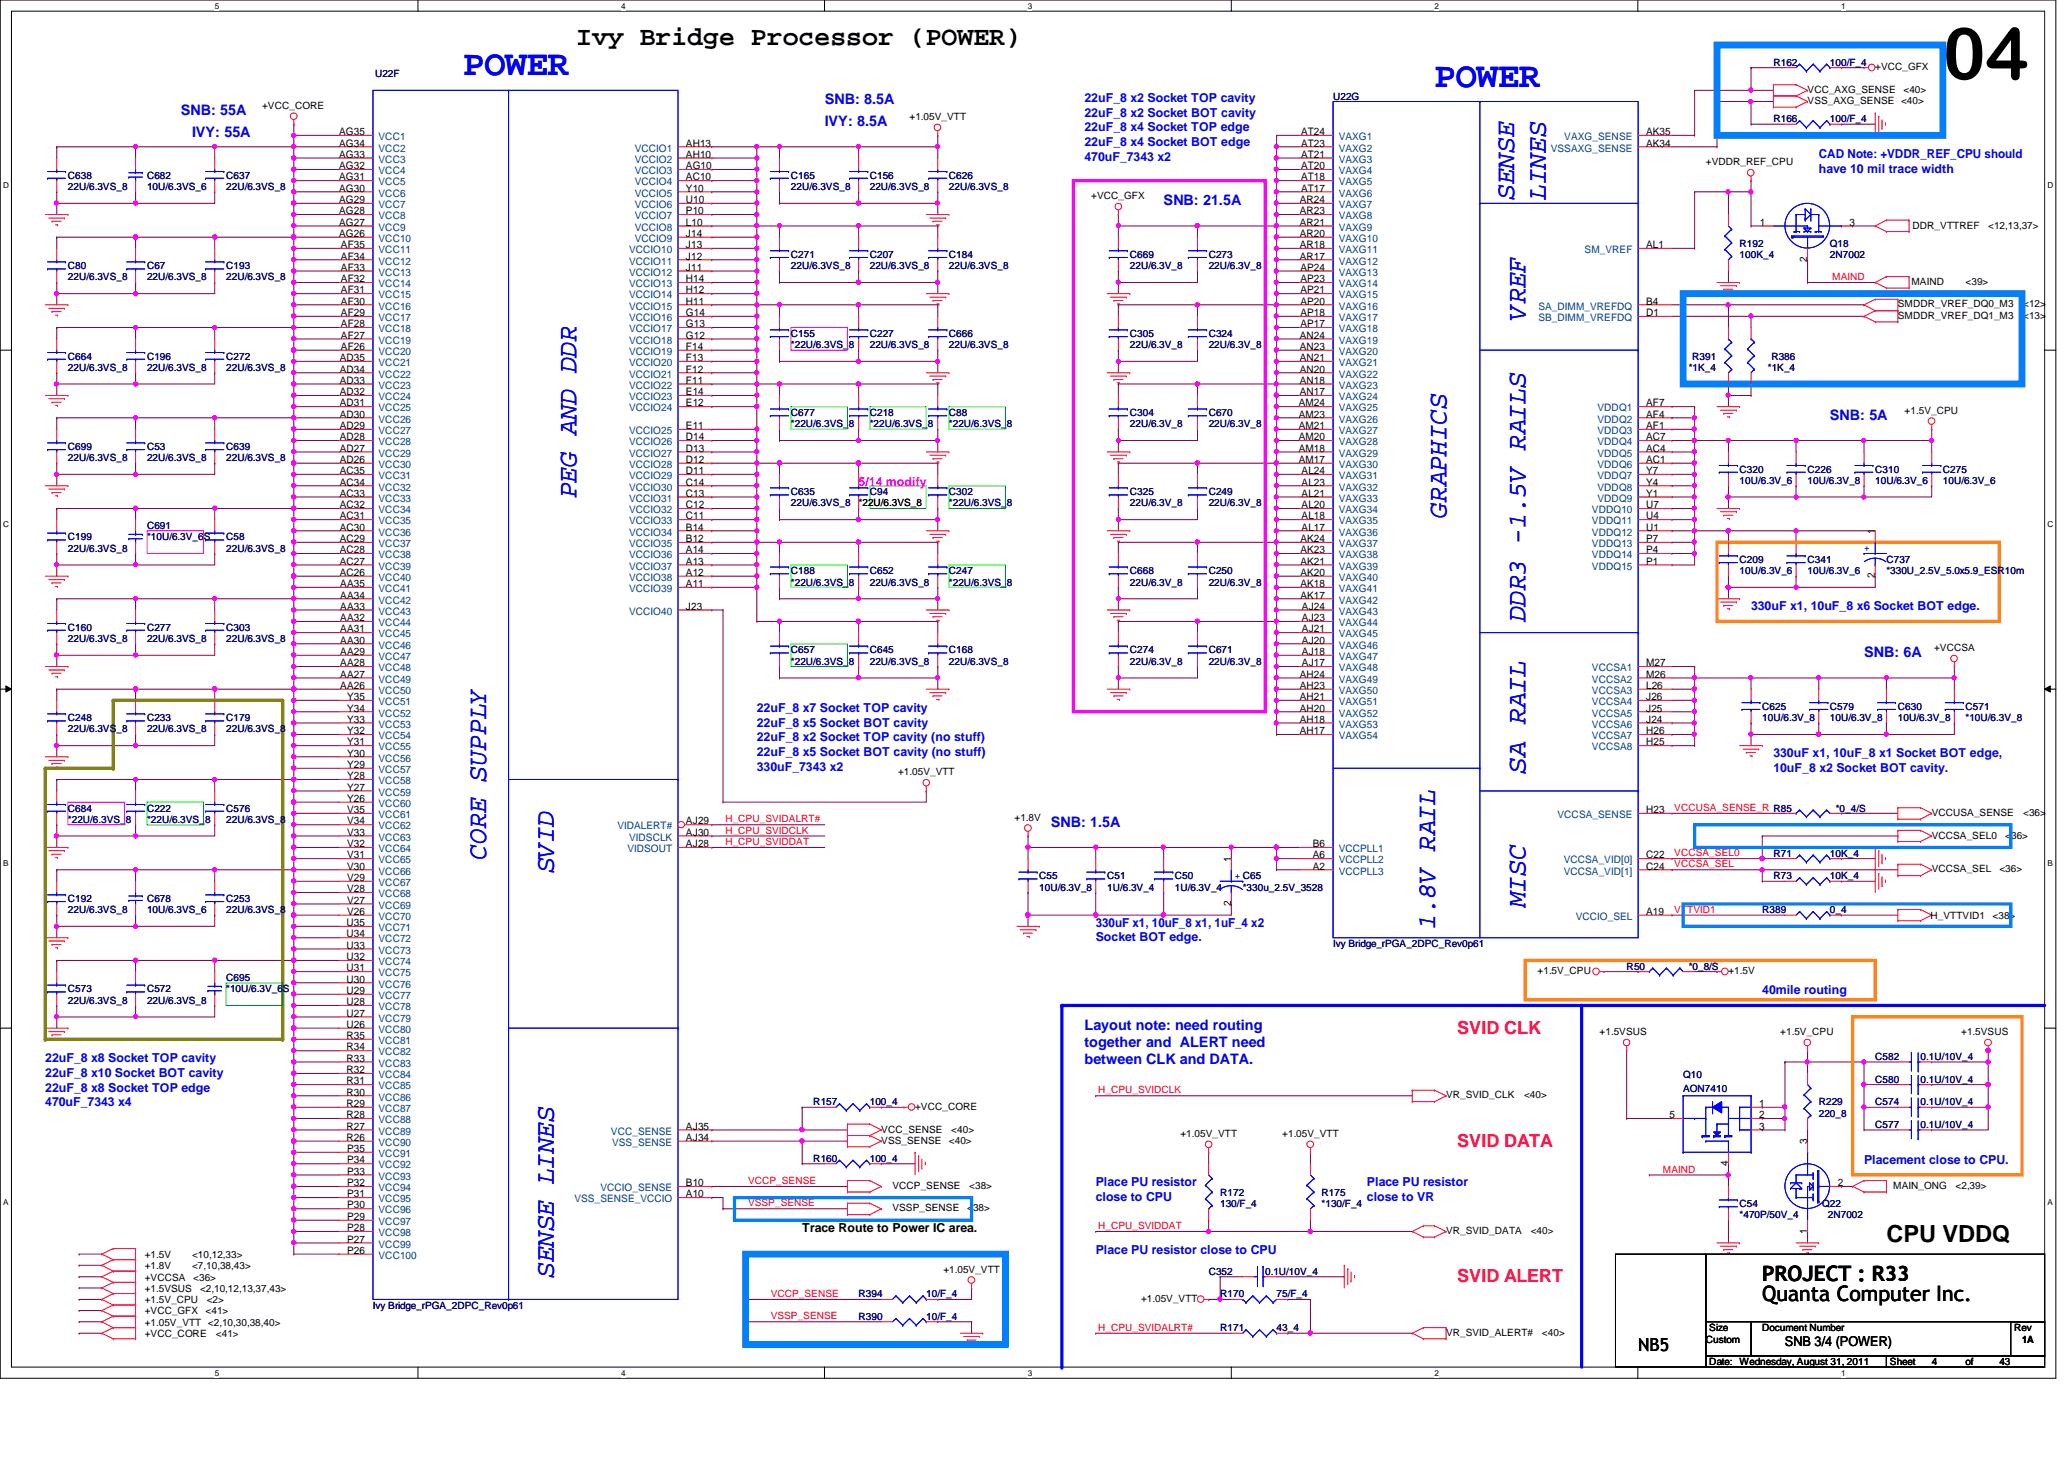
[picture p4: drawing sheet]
<svg xmlns="http://www.w3.org/2000/svg" width="297mm" height="210mm" viewBox="0 0 297 210" stroke-linecap="round" stroke-linejoin="round" font-family="sans-serif">
<defs><g id="words">
<text font-size="10.4" x="279.6" y="11.4">04</text>
<g font-size="5.2" fill="#00f">
<text x="66.7" y="10.8">POWER</text>
<text x="206.5" y="12.4">POWER</text>
</g>
<text font-size="3.9" x="82.9" y="6.5">Ivy Bridge Processor (POWER)</text>
<g font-size="3.9" fill="#00f">
<text x="217.9" y="28.7" transform="rotate(-90 217.9 28.7)">SENSE</text>
<text x="222.5" y="28.7" transform="rotate(-90 222.5 28.7)">LINES</text>
<text x="219.5" y="46" transform="rotate(-90 219.5 46)">VREF</text>
<text x="83" y="71.7" transform="rotate(-90 83 71.7)">PEG AND DDR</text>
<text x="208.1" y="74.6" transform="rotate(-90 208.1 74.6)">GRAPHICS</text>
<text x="219.5" y="89.5" transform="rotate(-90 219.5 89.5)">DDR3 -1.5V RAILS</text>
<text x="219.5" y="111.3" transform="rotate(-90 219.5 111.3)">SA RAIL</text>
<text x="70" y="123.7" transform="rotate(-90 70 123.7)">CORE SUPPLY</text>
<text x="79.7" y="125.6" transform="rotate(-90 79.7 125.6)">SVID</text>
<text x="219.5" y="130.5" transform="rotate(-90 219.5 130.5)">MISC</text>
<text x="206.5" y="133.8" transform="rotate(-90 206.5 133.8)">1.8V RAIL</text>
<text x="79.7" y="183.9" transform="rotate(-90 79.7 183.9)">SENSE LINES</text>
</g>
<text font-size="3.4" x="271.5" y="178.7">CPU VDDQ</text>
<g font-size="3">
<text x="253.6" y="184.2">PROJECT : R33</text>
<text x="253.6" y="187.2">Quanta Computer Inc.</text>
</g>
<g font-size="2.6" fill="#f00">
<text x="209.7" y="148.7">SVID CLK</text>
<text x="209.7" y="165">SVID DATA</text>
<text x="209.7" y="184.4">SVID ALERT</text>
</g>
<text font-size="2.6" x="235.8" y="194.3">NB5</text>
<g font-size="2.1" fill="#00f">
<text x="26" y="16.5">SNB: 55A</text>
<text x="118.7" y="14.9">SNB: 8.5A</text>
<text x="27.6" y="19.8">IVY: 55A</text>
<text x="118.7" y="18.2">IVY: 8.5A</text>
<text x="167.5" y="29.5">SNB: 21.5A</text>
<text x="263.4" y="60.4">SNB: 5A</text>
<text x="268.3" y="94.5">SNB: 6A</text>
<text x="151.2" y="118.9">SNB: 1.5A</text>
<text x="156.1" y="148.2">Layout note: need routing</text>
<text x="156.1" y="150.7">together and ALERT need</text>
<text x="156.1" y="153.1">between CLK and DATA.</text>
</g>
<text font-size="1.9" x="256.9" y="193.6">SNB 3/4 (POWER)</text>
<g font-size="1.8" fill="#00f">
<text x="156.1" y="14.6">22uF_8 x2 Socket TOP cavity</text>
<text x="156.1" y="16.8">22uF_8 x2 Socket BOT cavity</text>
<text x="156.1" y="18.9">22uF_8 x4 Socket TOP edge</text>
<text x="156.1" y="21">22uF_8 x4 Socket BOT edge</text>
<text x="156.1" y="23.1">470uF_7343 x2</text>
<text x="261.7" y="22.8">CAD Note: +VDDR_REF_CPU should</text>
<text x="261.7" y="24.9">have 10 mil trace width</text>
<text x="252" y="87.8">330uF x1, 10uF_8 x6 Socket BOT edge.</text>
<text x="108.9" y="102.4">22uF_8 x7 Socket TOP cavity</text>
<text x="108.9" y="104.5">22uF_8 x5 Socket BOT cavity</text>
<text x="108.9" y="106.6">22uF_8 x2 Socket TOP cavity (no stuff)</text>
<text x="108.9" y="108.8">22uF_8 x5 Socket BOT cavity (no stuff)</text>
<text x="108.9" y="110.9">330uF_7343 x2</text>
<text x="255.2" y="108.9">330uF x1, 10uF_8 x1 Socket BOT edge,</text>
<text x="255.2" y="111">10uF_8 x2 Socket BOT cavity.</text>
<text x="157.7" y="133.3">330uF x1, 10uF_8 x1, 1uF_4 x2</text>
<text x="157.7" y="135.4">Socket BOT edge.</text>
<text x="253.6" y="143">40mile routing</text>
<text x="6.5" y="152.8">22uF_8 x8 Socket TOP cavity</text>
<text x="6.5" y="154.9">22uF_8 x10 Socket BOT cavity</text>
<text x="6.5" y="157.1">22uF_8 x8 Socket TOP edge</text>
<text x="6.5" y="159.2">470uF_7343 x4</text>
<text x="268.3" y="167.4">Placement close to CPU.</text>
<text x="157.7" y="170.7">Place PU resistor</text>
<text x="157.7" y="172.8">close to CPU</text>
<text x="196.7" y="170.7">Place PU resistor</text>
<text x="196.7" y="172.8">close to VR</text>
<text x="157.7" y="180.5">Place PU resistor close to CPU</text>
</g>
<text font-size="1.8" fill="#f0f" x="123.6" y="69.9">5/14 modify</text>
<text font-size="1.8" x="115.4" y="177.2">Trace Route to Power IC area.</text>
<g font-size="1.5">
<text x="48.8" y="19.4">AG35</text>
<text x="48.8" y="21.1">AG34</text>
<text x="48.8" y="22.7">AG33</text>
<text x="98.7" y="21.1">AH13</text>
<text x="98.7" y="22.7">AH10</text>
<text x="187.2" y="19.4">AT24</text>
<text x="187.2" y="21.1">AT23</text>
<text x="187.2" y="22.7">AT21</text>
<text x="236.9" y="21.1">AK34</text>
<text x="236.9" y="19.4">AK35</text>
<text x="48.8" y="24.3">AG32</text>
<text x="48.8" y="26">AG31</text>
<text x="48.8" y="27.6">AG30</text>
<text x="48.8" y="29.2">AG29</text>
<text x="98.7" y="24.3">AG10</text>
<text x="98.7" y="26">AC10</text>
<text x="98.7" y="27.6">Y10</text>
<text x="98.7" y="29.2">U10</text>
<text x="187.1" y="29.2">AR24</text>
<text x="187.2" y="24.3">AT20</text>
<text x="187.2" y="26">AT18</text>
<text x="187.2" y="27.6">AT17</text>
<text x="48.8" y="30.8">AG28</text>
<text x="48.8" y="32.5">AG27</text>
<text x="48.8" y="34.1">AG26</text>
<text x="49.1" y="35.7">AF35</text>
<text x="98.7" y="30.8">P10</text>
<text x="98.7" y="32.5">L10</text>
<text x="98.7" y="34.1">J14</text>
<text x="98.7" y="35.7">J13</text>
<text x="187.1" y="30.8">AR23</text>
<text x="187.1" y="32.5">AR21</text>
<text x="187.1" y="34.1">AR20</text>
<text x="187.1" y="35.7">AR18</text>
<text x="236.9" y="35.7">AL1</text>
<text x="253.3" y="32.5">1</text>
<text x="266.1" y="32.5">3</text>
<text x="49.1" y="37.3">AF34</text>
<text x="49.1" y="38.9">AF33</text>
<text x="49.1" y="40.6">AF32</text>
<text x="98.7" y="38.9">J11</text>
<text x="98.7" y="37.3">J12</text>
<text x="98.7" y="40.6">H14</text>
<text x="187.1" y="37.3">AR17</text>
<text x="187.2" y="38.9">AP24</text>
<text x="187.2" y="40.6">AP23</text>
<text x="260.1" y="37.7" transform="rotate(-90 260.1 37.7)">2</text>
<text x="49.1" y="42.2">AF31</text>
<text x="49.1" y="43.8">AF30</text>
<text x="49.1" y="45.5">AF29</text>
<text x="49.1" y="47.1">AF28</text>
<text x="98.7" y="42.2">H12</text>
<text x="98.7" y="43.8">H11</text>
<text x="98.7" y="45.5">G14</text>
<text x="98.7" y="47.1">G13</text>
<text x="187.2" y="42.2">AP21</text>
<text x="187.2" y="43.8">AP20</text>
<text x="187.2" y="45.5">AP18</text>
<text x="187.2" y="47.1">AP17</text>
<text x="236.9" y="43.8">B4</text>
<text x="236.9" y="45.5">D1</text>
<text x="48.9" y="51.9">AD35</text>
<text x="48.9" y="53.6">AD34</text>
<text x="49.1" y="48.7">AF27</text>
<text x="49.1" y="50.3">AF26</text>
<text x="98.7" y="48.7">G12</text>
<text x="98.7" y="50.3">F14</text>
<text x="98.7" y="51.9">F13</text>
<text x="98.7" y="53.6">F12</text>
<text x="187.1" y="48.7">AN24</text>
<text x="187.1" y="50.3">AN23</text>
<text x="187.1" y="51.9">AN21</text>
<text x="187.1" y="53.6">AN20</text>
<text x="48.9" y="55.2">AD33</text>
<text x="48.9" y="56.9">AD32</text>
<text x="48.9" y="58.5">AD31</text>
<text x="98.7" y="55.2">F11</text>
<text x="98.7" y="56.9">E14</text>
<text x="98.7" y="58.5">E12</text>
<text x="186.9" y="58.5">AM24</text>
<text x="187.1" y="55.2">AN18</text>
<text x="187.1" y="56.9">AN17</text>
<text x="236.9" y="58.5">AF7</text>
<text x="48.9" y="60.1">AD30</text>
<text x="48.9" y="61.7">AD29</text>
<text x="48.9" y="63.3">AD28</text>
<text x="48.9" y="65">AD27</text>
<text x="98.7" y="61.7">E11</text>
<text x="98.7" y="63.3">D14</text>
<text x="98.7" y="65">D13</text>
<text x="186.9" y="60.1">AM23</text>
<text x="186.9" y="61.7">AM21</text>
<text x="186.9" y="63.3">AM20</text>
<text x="186.9" y="65">AM18</text>
<text x="236.9" y="60.1">AF4</text>
<text x="236.9" y="61.7">AF1</text>
<text x="236.9" y="63.3">AC7</text>
<text x="236.9" y="65">AC4</text>
<text x="48.9" y="66.6">AD26</text>
<text x="48.9" y="68.2">AC35</text>
<text x="48.9" y="69.8">AC34</text>
<text x="48.9" y="71.5">AC33</text>
<text x="98.7" y="66.6">D12</text>
<text x="98.7" y="68.2">D11</text>
<text x="98.7" y="69.8">C14</text>
<text x="98.7" y="71.5">C13</text>
<text x="186.9" y="66.6">AM17</text>
<text x="187.3" y="68.2">AL24</text>
<text x="187.3" y="69.8">AL23</text>
<text x="187.3" y="71.5">AL21</text>
<text x="236.9" y="66.6">AC1</text>
<text x="236.9" y="68.2">Y7</text>
<text x="236.9" y="69.8">Y4</text>
<text x="236.9" y="71.5">Y1</text>
<text x="48.9" y="73.1">AC32</text>
<text x="48.9" y="74.7">AC31</text>
<text x="48.9" y="76.3">AC30</text>
<text x="48.9" y="78">AC29</text>
<text x="98.7" y="73.1">C12</text>
<text x="98.7" y="74.7">C11</text>
<text x="98.7" y="76.3">B14</text>
<text x="98.7" y="78">B12</text>
<text x="187.2" y="78">AK24</text>
<text x="187.3" y="73.1">AL20</text>
<text x="187.3" y="74.7">AL18</text>
<text x="187.3" y="76.3">AL17</text>
<text x="236.9" y="74.7">U4</text>
<text x="236.9" y="76.3">U1</text>
<text x="236.9" y="78">P7</text>
<text x="236.9" y="73.1">U7</text>
<text x="269.8" y="76.9" transform="rotate(-90 269.8 76.9)">1</text>
<text x="48.9" y="79.6">AC28</text>
<text x="48.9" y="81.2">AC27</text>
<text x="48.9" y="82.8">AC26</text>
<text x="98.7" y="79.6">A14</text>
<text x="98.7" y="81.2">A13</text>
<text x="98.7" y="82.8">A12</text>
<text x="187.2" y="79.6">AK23</text>
<text x="187.2" y="81.2">AK21</text>
<text x="187.2" y="82.8">AK20</text>
<text x="236.9" y="79.6">P4</text>
<text x="236.9" y="81.2">P1</text>
<text x="269.8" y="83.2" transform="rotate(-90 269.8 83.2)">2</text>
<text x="49" y="84.5">AA35</text>
<text x="49" y="86.1">AA34</text>
<text x="49" y="87.7">AA33</text>
<text x="49" y="89.4">AA32</text>
<text x="98.7" y="84.5">A11</text>
<text x="98.7" y="87.7">J23</text>
<text x="187.2" y="84.5">AK18</text>
<text x="187.2" y="86.1">AK17</text>
<text x="187.4" y="87.7">AJ24</text>
<text x="187.4" y="89.4">AJ23</text>
<text x="49" y="91">AA31</text>
<text x="49" y="92.6">AA30</text>
<text x="49" y="94.2">AA29</text>
<text x="49" y="95.8">AA28</text>
<text x="187.4" y="91">AJ21</text>
<text x="187.4" y="92.6">AJ20</text>
<text x="187.4" y="94.2">AJ18</text>
<text x="187.4" y="95.8">AJ17</text>
<text x="236.9" y="95.8">M27</text>
<text x="49" y="97.5">AA27</text>
<text x="49" y="99.1">AA26</text>
<text x="50" y="100.7">Y35</text>
<text x="187.1" y="97.5">AH24</text>
<text x="187.1" y="99.1">AH23</text>
<text x="187.1" y="100.7">AH21</text>
<text x="236.9" y="97.5">M26</text>
<text x="236.9" y="99.1">L26</text>
<text x="236.9" y="100.7">J26</text>
<text x="50" y="102.4">Y34</text>
<text x="50" y="104">Y33</text>
<text x="50" y="105.6">Y32</text>
<text x="50" y="107.2">Y31</text>
<text x="187.1" y="102.4">AH20</text>
<text x="187.1" y="104">AH18</text>
<text x="187.1" y="105.6">AH17</text>
<text x="236.9" y="102.4">J25</text>
<text x="236.9" y="104">J24</text>
<text x="236.9" y="105.6">H26</text>
<text x="236.9" y="107.2">H25</text>
<text x="50" y="108.8">Y30</text>
<text x="50" y="110.5">Y29</text>
<text x="50" y="112.1">Y28</text>
<text x="50" y="113.7">Y27</text>
<text x="50" y="115.4">Y26</text>
<text x="50" y="117">V35</text>
<text x="50" y="118.6">V34</text>
<text x="98.7" y="118.6">AJ29</text>
<text x="236.9" y="117">H23</text>
<text x="50" y="120.2">V33</text>
<text x="50" y="121.9">V32</text>
<text x="50" y="123.5">V31</text>
<text x="50" y="125.1">V30</text>
<text x="98.7" y="120.2">AJ30</text>
<text x="98.7" y="121.9">AJ28</text>
<text x="177.2" y="124" transform="rotate(-90 177.2 124)">1</text>
<text x="188.9" y="121.9">B6</text>
<text x="188.9" y="123.5">A6</text>
<text x="188.9" y="125.1">A2</text>
<text x="236.9" y="125.1">C24</text>
<text x="236.9" y="123.5">C22</text>
<text x="50" y="126.7">V29</text>
<text x="50" y="128.4">V28</text>
<text x="50" y="130">V27</text>
<text x="50" y="131.6">V26</text>
<text x="177.2" y="130.3" transform="rotate(-90 177.2 130.3)">2</text>
<text x="236.9" y="131.6">A19</text>
<text x="49.9" y="133.2">U35</text>
<text x="49.9" y="134.9">U34</text>
<text x="49.9" y="136.5">U33</text>
<text x="49.9" y="138.1">U32</text>
<text x="49.9" y="139.7">U31</text>
<text x="49.9" y="141.4">U30</text>
<text x="49.9" y="143">U29</text>
<text x="49.9" y="144.6">U28</text>
<text x="49.9" y="146.3">U27</text>
<text x="49.9" y="147.9">U26</text>
<text x="49.9" y="149.5">R35</text>
<text x="49.9" y="151.1">R34</text>
<text x="49.9" y="152.7">R33</text>
<text x="49.9" y="154.4">R32</text>
<text x="49.9" y="156">R31</text>
<text x="49.9" y="157.6">R30</text>
<text x="49.9" y="159.3">R29</text>
<text x="49.9" y="160.9">R28</text>
<text x="240.3" y="160.9">5</text>
<text x="253.2" y="160.9">2</text>
<text x="253.2" y="159.3">1</text>
<text x="49.9" y="162.5">R27</text>
<text x="49.9" y="164.1">R26</text>
<text x="50" y="165.7">P35</text>
<text x="50" y="167.4">P34</text>
<text x="98.7" y="162.5">AJ35</text>
<text x="98.7" y="164.1">AJ34</text>
<text x="248.7" y="167.7" transform="rotate(-90 248.7 167.7)">4</text>
<text x="253.2" y="162.5">3</text>
<text x="260.1" y="164.6" transform="rotate(-90 260.1 164.6)">3</text>
<text x="50" y="169">P33</text>
<text x="50" y="170.6">P32</text>
<text x="50" y="172.3">P31</text>
<text x="50" y="173.9">P30</text>
<text x="98.7" y="172.3">A10</text>
<text x="98.7" y="170.6">B10</text>
<text x="264.5" y="170.6">2</text>
<text x="50" y="175.5">P29</text>
<text x="50" y="177.1">P28</text>
<text x="50" y="178.8">P27</text>
<text x="260.1" y="177.5" transform="rotate(-90 260.1 177.5)">1</text>
<text x="50" y="180.4">P26</text>
</g>
<g font-size="1.5" fill="#004080">
<text x="54.5" y="20.2">VCC1</text>
<text x="54.5" y="21.8">VCC2</text>
<text x="54.5" y="23.4">VCC3</text>
<text x="91.4" y="21.8">VCCIO1</text>
<text x="91.4" y="23.4">VCCIO2</text>
<text x="192.7" y="20.2">VAXG1</text>
<text x="192.7" y="21.8">VAXG2</text>
<text x="192.7" y="23.4">VAXG3</text>
<text x="223.2" y="21.8">VSSAXG_SENSE</text>
<text x="225.1" y="20.2">VAXG_SENSE</text>
<text x="54.5" y="25.1">VCC4</text>
<text x="54.5" y="26.7">VCC5</text>
<text x="54.5" y="28.3">VCC6</text>
<text x="54.5" y="29.9">VCC7</text>
<text x="91.4" y="25.1">VCCIO3</text>
<text x="91.4" y="26.7">VCCIO4</text>
<text x="91.4" y="28.3">VCCIO5</text>
<text x="91.4" y="29.9">VCCIO6</text>
<text x="192.7" y="25.1">VAXG4</text>
<text x="192.7" y="26.7">VAXG5</text>
<text x="192.7" y="28.3">VAXG6</text>
<text x="192.7" y="29.9">VAXG7</text>
<text x="54.5" y="31.5">VCC8</text>
<text x="54.5" y="33.2">VCC9</text>
<text x="54.5" y="34.8">VCC10</text>
<text x="91.4" y="31.5">VCCIO7</text>
<text x="91.4" y="33.2">VCCIO8</text>
<text x="91.4" y="34.8">VCCIO9</text>
<text x="192.7" y="31.5">VAXG8</text>
<text x="192.7" y="33.2">VAXG9</text>
<text x="192.7" y="34.8">VAXG10</text>
<text x="54.5" y="36.4">VCC11</text>
<text x="54.5" y="38.1">VCC12</text>
<text x="54.5" y="39.7">VCC13</text>
<text x="54.5" y="41.3">VCC14</text>
<text x="90.5" y="39.7">VCCIO12</text>
<text x="90.5" y="36.4">VCCIO10</text>
<text x="90.5" y="38.1">VCCIO11</text>
<text x="90.5" y="41.3">VCCIO13</text>
<text x="192.7" y="36.4">VAXG11</text>
<text x="192.7" y="38.1">VAXG12</text>
<text x="192.7" y="39.7">VAXG13</text>
<text x="192.7" y="41.3">VAXG14</text>
<text x="228" y="36.4">SM_VREF</text>
<text x="54.5" y="42.9">VCC15</text>
<text x="54.5" y="44.5">VCC16</text>
<text x="54.5" y="46.2">VCC17</text>
<text x="54.5" y="47.8">VCC18</text>
<text x="90.5" y="42.9">VCCIO14</text>
<text x="90.5" y="44.5">VCCIO15</text>
<text x="90.5" y="46.2">VCCIO16</text>
<text x="90.5" y="47.8">VCCIO17</text>
<text x="192.7" y="42.9">VAXG15</text>
<text x="192.7" y="44.5">VAXG16</text>
<text x="192.7" y="46.2">VAXG17</text>
<text x="192.7" y="47.8">VAXG18</text>
<text x="221.4" y="44.5">SA_DIMM_VREFDQ</text>
<text x="221.4" y="46.2">SB_DIMM_VREFDQ</text>
<text x="54.5" y="49.4">VCC19</text>
<text x="54.5" y="51.1">VCC20</text>
<text x="54.5" y="52.7">VCC21</text>
<text x="90.5" y="49.4">VCCIO18</text>
<text x="90.5" y="51.1">VCCIO19</text>
<text x="90.5" y="52.7">VCCIO20</text>
<text x="192.7" y="49.4">VAXG19</text>
<text x="192.7" y="51.1">VAXG20</text>
<text x="192.7" y="52.7">VAXG21</text>
<text x="54.5" y="54.3">VCC22</text>
<text x="54.5" y="55.9">VCC23</text>
<text x="54.5" y="57.6">VCC24</text>
<text x="54.5" y="59.2">VCC25</text>
<text x="90.5" y="54.3">VCCIO21</text>
<text x="90.5" y="55.9">VCCIO22</text>
<text x="90.5" y="57.6">VCCIO23</text>
<text x="90.5" y="59.2">VCCIO24</text>
<text x="192.7" y="54.3">VAXG22</text>
<text x="192.7" y="55.9">VAXG23</text>
<text x="192.7" y="57.6">VAXG24</text>
<text x="192.7" y="59.2">VAXG25</text>
<text x="229.9" y="59.2">VDDQ1</text>
<text x="54.5" y="60.8">VCC26</text>
<text x="54.5" y="62.4">VCC27</text>
<text x="54.5" y="64.1">VCC28</text>
<text x="54.5" y="65.7">VCC29</text>
<text x="90.5" y="62.4">VCCIO25</text>
<text x="90.5" y="64.1">VCCIO26</text>
<text x="90.5" y="65.7">VCCIO27</text>
<text x="192.7" y="60.8">VAXG26</text>
<text x="192.7" y="62.4">VAXG27</text>
<text x="192.7" y="64.1">VAXG28</text>
<text x="192.7" y="65.7">VAXG29</text>
<text x="229.9" y="60.8">VDDQ2</text>
<text x="229.9" y="62.4">VDDQ3</text>
<text x="229.9" y="64.1">VDDQ4</text>
<text x="229.9" y="65.7">VDDQ5</text>
<text x="54.5" y="67.3">VCC30</text>
<text x="54.5" y="68.9">VCC31</text>
<text x="54.5" y="70.6">VCC32</text>
<text x="90.5" y="67.3">VCCIO28</text>
<text x="90.5" y="68.9">VCCIO29</text>
<text x="90.5" y="70.6">VCCIO30</text>
<text x="192.7" y="67.3">VAXG30</text>
<text x="192.7" y="68.9">VAXG31</text>
<text x="192.7" y="70.6">VAXG32</text>
<text x="229.9" y="67.3">VDDQ6</text>
<text x="229.9" y="68.9">VDDQ7</text>
<text x="229.9" y="70.6">VDDQ8</text>
<text x="54.5" y="72.2">VCC33</text>
<text x="54.5" y="73.8">VCC34</text>
<text x="54.5" y="75.4">VCC35</text>
<text x="54.5" y="77">VCC36</text>
<text x="90.5" y="73.8">VCCIO32</text>
<text x="90.5" y="75.4">VCCIO33</text>
<text x="90.5" y="77">VCCIO34</text>
<text x="90.5" y="72.2">VCCIO31</text>
<text x="192.7" y="72.2">VAXG33</text>
<text x="192.7" y="73.8">VAXG34</text>
<text x="192.7" y="75.4">VAXG35</text>
<text x="192.7" y="77">VAXG36</text>
<text x="229.1" y="75.4">VDDQ11</text>
<text x="229.1" y="77">VDDQ12</text>
<text x="229.1" y="73.8">VDDQ10</text>
<text x="229.9" y="72.2">VDDQ9</text>
<text x="54.5" y="78.7">VCC37</text>
<text x="54.5" y="80.3">VCC38</text>
<text x="54.5" y="82">VCC39</text>
<text x="54.5" y="83.6">VCC40</text>
<text x="90.5" y="78.7">VCCIO35</text>
<text x="90.5" y="80.3">VCCIO36</text>
<text x="90.5" y="82">VCCIO37</text>
<text x="90.5" y="83.6">VCCIO38</text>
<text x="192.7" y="78.7">VAXG37</text>
<text x="192.7" y="80.3">VAXG38</text>
<text x="192.7" y="82">VAXG39</text>
<text x="192.7" y="83.6">VAXG40</text>
<text x="229.1" y="78.7">VDDQ13</text>
<text x="229.1" y="80.3">VDDQ14</text>
<text x="229.1" y="82">VDDQ15</text>
<text x="54.5" y="85.2">VCC41</text>
<text x="54.5" y="86.8">VCC42</text>
<text x="54.5" y="88.4">VCC43</text>
<text x="90.5" y="85.2">VCCIO39</text>
<text x="90.5" y="88.4">VCCIO40</text>
<text x="192.7" y="85.2">VAXG41</text>
<text x="192.7" y="86.8">VAXG42</text>
<text x="192.7" y="88.4">VAXG43</text>
<text x="54.5" y="90.1">VCC44</text>
<text x="54.5" y="91.7">VCC45</text>
<text x="54.5" y="93.3">VCC46</text>
<text x="54.5" y="95">VCC47</text>
<text x="192.7" y="90.1">VAXG44</text>
<text x="192.7" y="91.7">VAXG45</text>
<text x="192.7" y="93.3">VAXG46</text>
<text x="192.7" y="95">VAXG47</text>
<text x="54.5" y="96.6">VCC48</text>
<text x="54.5" y="98.2">VCC49</text>
<text x="54.5" y="99.8">VCC50</text>
<text x="54.5" y="101.4">VCC51</text>
<text x="192.7" y="96.6">VAXG48</text>
<text x="192.7" y="98.2">VAXG49</text>
<text x="192.7" y="99.8">VAXG50</text>
<text x="192.7" y="101.4">VAXG51</text>
<text x="229.1" y="96.6">VCCSA1</text>
<text x="229.1" y="98.2">VCCSA2</text>
<text x="229.1" y="99.8">VCCSA3</text>
<text x="229.1" y="101.4">VCCSA4</text>
<text x="54.5" y="103.1">VCC52</text>
<text x="54.5" y="104.7">VCC53</text>
<text x="54.5" y="106.3">VCC54</text>
<text x="54.5" y="107.9">VCC55</text>
<text x="192.7" y="103.1">VAXG52</text>
<text x="192.7" y="104.7">VAXG53</text>
<text x="192.7" y="106.3">VAXG54</text>
<text x="229.1" y="103.1">VCCSA5</text>
<text x="229.1" y="104.7">VCCSA6</text>
<text x="229.1" y="106.3">VCCSA7</text>
<text x="229.1" y="107.9">VCCSA8</text>
<text x="54.5" y="109.6">VCC56</text>
<text x="54.5" y="111.2">VCC57</text>
<text x="54.5" y="112.8">VCC58</text>
<text x="54.5" y="114.5">VCC59</text>
<text x="54.5" y="116.1">VCC60</text>
<text x="54.5" y="117.7">VCC61</text>
<text x="54.5" y="119.3">VCC62</text>
<text x="88.9" y="119.3">VIDALERT#</text>
<text x="224.2" y="117.7">VCCSA_SENSE</text>
<text x="54.5" y="120.9">VCC63</text>
<text x="54.5" y="122.6">VCC64</text>
<text x="54.5" y="124.2">VCC65</text>
<text x="54.5" y="125.8">VCC66</text>
<text x="90.3" y="122.6">VIDSOUT</text>
<text x="90.5" y="120.9">VIDSCLK</text>
<text x="192.7" y="122.6">VCCPLL1</text>
<text x="192.7" y="124.2">VCCPLL2</text>
<text x="192.7" y="125.8">VCCPLL3</text>
<text x="225" y="125.8">VCCSA_VID[1]</text>
<text x="225" y="124.2">VCCSA_VID[0]</text>
<text x="54.5" y="127.5">VCC67</text>
<text x="54.5" y="129.1">VCC68</text>
<text x="54.5" y="130.7">VCC69</text>
<text x="54.5" y="132.3">VCC70</text>
<text x="54.5" y="133.9">VCC71</text>
<text x="54.5" y="135.6">VCC72</text>
<text x="54.5" y="137.2">VCC73</text>
<text x="226.8" y="132.3">VCCIO_SEL</text>
<text x="54.5" y="138.9">VCC74</text>
<text x="54.5" y="140.5">VCC75</text>
<text x="54.5" y="142.1">VCC76</text>
<text x="54.5" y="143.7">VCC77</text>
<text x="54.5" y="145.3">VCC78</text>
<text x="54.5" y="147">VCC79</text>
<text x="54.5" y="148.6">VCC80</text>
<text x="54.5" y="150.2">VCC81</text>
<text x="54.5" y="151.8">VCC82</text>
<text x="54.5" y="153.5">VCC83</text>
<text x="54.5" y="155.1">VCC84</text>
<text x="54.5" y="156.7">VCC85</text>
<text x="54.5" y="158.3">VCC86</text>
<text x="54.5" y="160">VCC87</text>
<text x="54.5" y="161.6">VCC88</text>
<text x="54.5" y="163.2">VCC89</text>
<text x="54.5" y="164.8">VCC90</text>
<text x="54.5" y="166.5">VCC91</text>
<text x="87.9" y="163.2">VCC_SENSE</text>
<text x="88.1" y="164.8">VSS_SENSE</text>
<text x="54.5" y="168.1">VCC92</text>
<text x="54.5" y="169.7">VCC93</text>
<text x="54.5" y="171.4">VCC94</text>
<text x="54.5" y="173">VCC95</text>
<text x="82.7" y="173">VSS_SENSE_VCCIO</text>
<text x="86.4" y="171.4">VCCIO_SENSE</text>
<text x="54.5" y="174.6">VCC96</text>
<text x="54.5" y="176.2">VCC97</text>
<text x="54.5" y="177.8">VCC98</text>
<text x="54.5" y="179.5">VCC99</text>
<text x="54.5" y="181.1">VCC100</text>
</g>
<g font-size="1.4" fill="#000080">
<text x="54" y="11.1">U22F</text>
<text x="255.2" y="9.5">R162</text>
<text x="263.4" y="9.5">100/F_4</text>
<text x="191.9" y="14.4">U22G</text>
<text x="255.2" y="17.6">R166</text>
<text x="263.4" y="17.6">100/F_4</text>
<text x="9.8" y="25.7">C638</text>
<text x="9.8" y="27.3">22U/6.3VS_8</text>
<text x="21.2" y="25.7">C682</text>
<text x="21.2" y="27.3">10U/6.3VS_6</text>
<text x="32.6" y="25.7">C637</text>
<text x="32.6" y="27.3">22U/6.3VS_8</text>
<text x="113.8" y="25.7">C165</text>
<text x="113.8" y="27.3">22U/6.3VS_8</text>
<text x="125.2" y="25.7">C156</text>
<text x="125.2" y="27.3">22U/6.3VS_8</text>
<text x="136.6" y="25.7">C626</text>
<text x="136.6" y="27.3">22U/6.3VS_8</text>
<text x="250.4" y="35.5">R192</text>
<text x="263.4" y="35.5">Q18</text>
<text x="9.8" y="38.7">C80</text>
<text x="9.8" y="40.3">22U/6.3VS_8</text>
<text x="21.2" y="38.7">C67</text>
<text x="21.2" y="40.3">22U/6.3VS_8</text>
<text x="32.6" y="38.7">C193</text>
<text x="32.6" y="40.3">22U/6.3VS_8</text>
<text x="113.8" y="37.1">C271</text>
<text x="113.8" y="38.7">22U/6.3VS_8</text>
<text x="125.2" y="37.1">C207</text>
<text x="125.2" y="38.7">22U/6.3VS_8</text>
<text x="136.6" y="37.1">C184</text>
<text x="136.6" y="38.7">22U/6.3VS_8</text>
<text x="162.6" y="37.1">C669</text>
<text x="162.6" y="38.7">22U/6.3V_8</text>
<text x="173.9" y="37.1">C273</text>
<text x="173.9" y="38.7">22U/6.3V_8</text>
<text x="250.4" y="37.1">100K_4</text>
<text x="263.4" y="37.1">2N7002</text>
<text x="9.8" y="51.7">C664</text>
<text x="9.8" y="53.3">22U/6.3VS_8</text>
<text x="21.2" y="51.7">C196</text>
<text x="21.2" y="53.3">22U/6.3VS_8</text>
<text x="32.6" y="51.7">C272</text>
<text x="32.6" y="53.3">22U/6.3VS_8</text>
<text x="113.8" y="48.5">C155</text>
<text x="113.8" y="50.1">*22U/6.3VS_8</text>
<text x="125.2" y="48.5">C227</text>
<text x="125.2" y="50.1">22U/6.3VS_8</text>
<text x="136.6" y="48.5">C666</text>
<text x="136.6" y="50.1">22U/6.3VS_8</text>
<text x="162.6" y="48.5">C305</text>
<text x="162.6" y="50.1">22U/6.3V_8</text>
<text x="173.9" y="48.5">C324</text>
<text x="173.9" y="50.1">22U/6.3V_8</text>
<text x="243" y="53.3">*1K_4</text>
<text x="243.5" y="51.7">R391</text>
<text x="254.4" y="53.3">*1K_4</text>
<text x="254.9" y="51.7">R386</text>
<text x="113.8" y="59.9">C677</text>
<text x="125.2" y="59.9">C218</text>
<text x="136.6" y="59.9">C88</text>
<text x="162.6" y="59.9">C304</text>
<text x="173.9" y="59.9">C670</text>
<text x="9.8" y="64.7">C699</text>
<text x="21.2" y="64.7">C53</text>
<text x="32.6" y="64.7">C639</text>
<text x="113.8" y="61.5">*22U/6.3VS_8</text>
<text x="125.2" y="61.5">*22U/6.3VS_8</text>
<text x="136.6" y="61.5">*22U/6.3VS_8</text>
<text x="162.6" y="61.5">22U/6.3V_8</text>
<text x="173.9" y="61.5">22U/6.3V_8</text>
<text x="9.8" y="66.4">22U/6.3VS_8</text>
<text x="21.2" y="66.4">22U/6.3VS_8</text>
<text x="32.6" y="66.4">22U/6.3VS_8</text>
<text x="113.8" y="71.2">C635</text>
<text x="125.2" y="71.2">C94</text>
<text x="136.6" y="71.2">C302</text>
<text x="162.6" y="71.2">C325</text>
<text x="173.9" y="71.2">C249</text>
<text x="250.4" y="68">C320</text>
<text x="250.4" y="69.6">10U/6.3V_6</text>
<text x="260.1" y="68">C226</text>
<text x="260.1" y="69.6">10U/6.3V_8</text>
<text x="269.9" y="68">C310</text>
<text x="269.9" y="69.6">10U/6.3V_6</text>
<text x="279.6" y="68">C275</text>
<text x="279.6" y="69.6">10U/6.3V_6</text>
<text x="9.8" y="77.7">C199</text>
<text x="21.2" y="76.1">C691</text>
<text x="21.2" y="77.7">*10U/6.3V_6S</text>
<text x="32.6" y="77.7">C58</text>
<text x="113.8" y="72.9">22U/6.3VS_8</text>
<text x="136.6" y="72.9">*22U/6.3VS_8</text>
<text x="162.6" y="72.9">22U/6.3V_8</text>
<text x="173.9" y="72.9">22U/6.3V_8</text>
<text x="9.8" y="79.4">22U/6.3VS_8</text>
<text x="32.6" y="79.4">22U/6.3VS_8</text>
<text x="113.8" y="82.6">C188</text>
<text x="125.2" y="82.6">C652</text>
<text x="136.6" y="82.6">C247</text>
<text x="162.6" y="82.6">C668</text>
<text x="173.9" y="82.6">C250</text>
<text x="250.4" y="81">C209</text>
<text x="250.4" y="82.6">10U/6.3V_6</text>
<text x="260.1" y="81">C341</text>
<text x="260.1" y="82.6">10U/6.3V_6</text>
<text x="271.5" y="81">C737</text>
<text x="271.5" y="82.6">*330U_2.5V_5.0x5.9_ESR10m</text>
<text x="113.8" y="84.2">*22U/6.3VS_8</text>
<text x="125.2" y="84.2">22U/6.3VS_8</text>
<text x="136.6" y="84.2">*22U/6.3VS_8</text>
<text x="162.6" y="84.2">22U/6.3V_8</text>
<text x="173.9" y="84.2">22U/6.3V_8</text>
<text x="9.8" y="90.8">C160</text>
<text x="9.8" y="92.4">22U/6.3VS_8</text>
<text x="21.2" y="90.8">C277</text>
<text x="21.2" y="92.4">22U/6.3VS_8</text>
<text x="32.6" y="90.8">C303</text>
<text x="32.6" y="92.4">22U/6.3VS_8</text>
<text x="113.8" y="94">C657</text>
<text x="113.8" y="95.6">*22U/6.3VS_8</text>
<text x="125.2" y="94">C645</text>
<text x="125.2" y="95.6">22U/6.3VS_8</text>
<text x="136.6" y="94">C168</text>
<text x="136.6" y="95.6">22U/6.3VS_8</text>
<text x="162.6" y="94">C274</text>
<text x="162.6" y="95.6">22U/6.3V_8</text>
<text x="173.9" y="94">C671</text>
<text x="173.9" y="95.6">22U/6.3V_8</text>
<text x="9.8" y="103.8">C248</text>
<text x="9.8" y="105.4">22U/6.3VS_8</text>
<text x="21.2" y="103.8">C233</text>
<text x="21.2" y="105.4">22U/6.3VS_8</text>
<text x="32.6" y="103.8">C179</text>
<text x="32.6" y="105.4">22U/6.3VS_8</text>
<text x="253.6" y="102.1">C625</text>
<text x="253.6" y="103.8">10U/6.3V_8</text>
<text x="263.4" y="102.1">C579</text>
<text x="263.4" y="103.8">10U/6.3V_8</text>
<text x="273.1" y="102.1">C630</text>
<text x="273.1" y="103.8">10U/6.3V_8</text>
<text x="282.9" y="102.1">C571</text>
<text x="282.9" y="103.8">*10U/6.3V_8</text>
<text x="9.8" y="116.8">C684</text>
<text x="9.8" y="118.4">*22U/6.3VS_8</text>
<text x="21.2" y="116.8">C222</text>
<text x="21.2" y="118.4">*22U/6.3VS_8</text>
<text x="32.6" y="116.8">C576</text>
<text x="32.6" y="118.4">22U/6.3VS_8</text>
<text x="264.2" y="116.8">*0_4/S</text>
<text x="255.2" y="123.3">R71</text>
<text x="263.4" y="123.3">10K_4</text>
<text x="9.8" y="129.8">C192</text>
<text x="9.8" y="131.4">22U/6.3VS_8</text>
<text x="21.2" y="129.8">C678</text>
<text x="21.2" y="131.4">10U/6.3VS_6</text>
<text x="32.6" y="129.8">C253</text>
<text x="32.6" y="131.4">22U/6.3VS_8</text>
<text x="149.6" y="126.5">C55</text>
<text x="149.6" y="128.1">10U/6.3V_8</text>
<text x="159.3" y="126.5">C51</text>
<text x="159.3" y="128.1">1U/6.3V_4</text>
<text x="169.1" y="126.5">C50</text>
<text x="169.1" y="128.1">1U/6.3V_4</text>
<text x="178.9" y="128.1">*330u_2.5V_3528</text>
<text x="253.6" y="131.4">R389</text>
<text x="255.2" y="126.5">R73</text>
<text x="263.4" y="126.5">10K_4</text>
<text x="263.4" y="131.4">0_4</text>
<text x="191.9" y="136.3">Ivy Bridge_rPGA_2DPC_Rev0p61</text>
<text x="9.8" y="142.7">C573</text>
<text x="21.2" y="142.7">C572</text>
<text x="32.6" y="141.1">C695</text>
<text x="32.6" y="142.7">*10U/6.3V_6S</text>
<text x="234.1" y="139.5">R50</text>
<text x="243" y="139.5">*0_8/S</text>
<text x="9.8" y="144.4">22U/6.3VS_8</text>
<text x="21.2" y="144.4">22U/6.3VS_8</text>
<text x="242.2" y="155.1">Q10</text>
<text x="269.9" y="152.5">C582</text>
<text x="269.9" y="155.8">C580</text>
<text x="276.4" y="152.5">0.1U/10V_4</text>
<text x="276.4" y="155.8">0.1U/10V_4</text>
<text x="117" y="159">R157</text>
<text x="125.2" y="159">100_4</text>
<text x="242.2" y="157.1">AON7410</text>
<text x="261.7" y="159">R229</text>
<text x="261.7" y="160.7">220_8</text>
<text x="269.9" y="159">C574</text>
<text x="276.4" y="159">0.1U/10V_4</text>
<text x="117" y="167.1">R160</text>
<text x="125.2" y="167.1">100_4</text>
<text x="269.9" y="162.3">C577</text>
<text x="276.4" y="162.3">0.1U/10V_4</text>
<text x="175.6" y="172">R172</text>
<text x="175.6" y="173.7">130/F_4</text>
<text x="190.2" y="172">R175</text>
<text x="190.2" y="173.7">*130/F_4</text>
<text x="250.4" y="173.7">C54</text>
<text x="262.3" y="173.7">Q22</text>
<text x="250.4" y="175.3">*470P/50V_4</text>
<text x="263.1" y="175.3">2N7002</text>
<text x="173.9" y="183.4">C352</text>
<text x="182.1" y="183.4">0.1U/10V_4</text>
<text x="53.7" y="188.3">Ivy Bridge_rPGA_2DPC_Rev0p61</text>
<text x="123.6" y="189.9">R390</text>
<text x="123.6" y="186.6">R394</text>
<text x="133.3" y="189.9">10/F_4</text>
<text x="133.3" y="186.6">10/F_4</text>
<text x="175.6" y="191.5">R171</text>
<text x="175.6" y="186.6">R170</text>
<text x="183.7" y="191.5">43_4</text>
<text x="183.7" y="186.6">75/F_4</text>
</g>
<g font-size="1.4">
<text x="269.9" y="10.1">+VCC_GFX</text>
<text x="37.7" y="15.7">+VCC_CORE</text>
<text x="130.9" y="17.3">+1.05V_VTT</text>
<text x="260.1" y="13.4">VCC_AXG_SENSE</text>
<text x="260.1" y="15">VSS_AXG_SENSE &lt;40&gt;</text>
<text x="273.9" y="13.4">&lt;40&gt;</text>
<text x="245.5" y="23.8">+VDDR_REF_CPU</text>
<text x="157.1" y="28.7">+VCC_GFX</text>
<text x="275.2" y="32.9">DDR_VTTREF</text>
<text x="286.1" y="32.9">&lt;12,13,37&gt;</text>
<text x="275.1" y="41">MAIND</text>
<text x="282.9" y="41">&lt;39&gt;</text>
<text x="273.1" y="44.2">SMDDR_VREF_DQ0_M3</text>
<text x="273.1" y="45.9">SMDDR_VREF_DQ1_M3</text>
<text x="291.2" y="44.2">&lt;12&gt;</text>
<text x="291.2" y="45.9">&lt;13&gt;</text>
<text x="274.1" y="59.5">+1.5V_CPU</text>
<text x="123.6" y="72.9">*22U/6.3VS_8</text>
<text x="278.3" y="93.7">+VCCSA</text>
<text x="129.2" y="111.5">+1.05V_VTT</text>
<text x="146" y="118.1">+1.8V</text>
<text x="278" y="117.4">VCCUSA_SENSE</text>
<text x="291.2" y="117.4">&lt;36&gt;</text>
<text x="278" y="125.5">VCCSA_SEL</text>
<text x="278" y="120.6">VCCSA_SEL0</text>
<text x="287.7" y="125.5">&lt;36&gt;</text>
<text x="288.6" y="120.6">&lt;36&gt;</text>
<text x="277.8" y="132.2">H_VTTVID1</text>
<text x="286.8" y="132.2">&lt;38&gt;</text>
<text x="221.3" y="140.2">+1.5V_CPU</text>
<text x="248.7" y="140.2">+1.5V</text>
<text x="230.2" y="148.9">+1.5VSUS</text>
<text x="256.2" y="148.9">+1.5V_CPU</text>
<text x="282.2" y="148.9">+1.5VSUS</text>
<text x="131.7" y="159.7">+VCC_CORE</text>
<text x="208.1" y="158">VR_SVID_CLK</text>
<text x="219.3" y="158">&lt;40&gt;</text>
<text x="126.8" y="162.9">VCC_SENSE</text>
<text x="126.8" y="164.5">VSS_SENSE</text>
<text x="136.6" y="164.5">&lt;40&gt;</text>
<text x="136.9" y="162.9">&lt;40&gt;</text>
<text x="169.9" y="163.6">+1.05V_VTT</text>
<text x="184.5" y="163.6">+1.05V_VTT</text>
<text x="128.4" y="171.1">VCCP_SENSE</text>
<text x="139.5" y="171.1">&lt;38&gt;</text>
<text x="272.5" y="171.1">MAIN_ONG</text>
<text x="281.4" y="171.1">&lt;2,39&gt;</text>
<text x="128.4" y="174.3">VSSP_SENSE</text>
<text x="139.2" y="174.3">&lt;38&gt;</text>
<text x="208.1" y="177.5">VR_SVID_DATA</text>
<text x="220.3" y="177.5">&lt;40&gt;</text>
<text x="20.8" y="185.8">+1.5VSUS</text>
<text x="20.8" y="184.2">+VCCSA</text>
<text x="20.8" y="181">+1.5V</text>
<text x="20.8" y="182.6">+1.8V</text>
<text x="27.6" y="181">&lt;10,12,33&gt;</text>
<text x="27.6" y="182.6">&lt;7,10,38,43&gt;</text>
<text x="27.8" y="184.2">&lt;36&gt;</text>
<text x="28.8" y="185.8">&lt;2,10,12,13,37,43&gt;</text>
<text x="135.8" y="183.1">+1.05V_VTT</text>
<text x="20.8" y="187.5">+1.5V_CPU</text>
<text x="20.8" y="190.7">+1.05V_VTT &lt;2,10,30,38,40&gt;</text>
<text x="20.8" y="189.1">+VCC_GFX</text>
<text x="29.6" y="189.1">&lt;41&gt;</text>
<text x="29.8" y="187.5">&lt;2&gt;</text>
<text x="164.2" y="187.3">+1.05V_VTT</text>
<text x="246" y="191.5">Size</text>
<text x="253.6" y="191.5">Document Number</text>
<text x="289.9" y="191.5">Rev</text>
<text x="20.8" y="192.4">+VCC_CORE</text>
<text x="31.1" y="192.4">&lt;41&gt;</text>
<text x="208.1" y="192.2">VR_SVID_ALERT#</text>
<text x="221.9" y="192.2">&lt;40&gt;</text>
<text x="245.5" y="193.2">Custom</text>
<text x="246" y="196.4">Date: Wednesday, August 31, 2011</text>
<text x="272" y="196.4">Sheet</text>
<text x="278" y="196.4">4</text>
<text x="282.9" y="196.4">of</text>
<text x="287.7" y="196.4">43</text>
<text x="291" y="193.2">1A</text>
</g>
<g font-size="1.4" fill="#f00">
<text x="263.7" y="40.3">MAIND</text>
<text x="104.4" y="118.3">H_CPU_SVIDALRT#</text>
<text x="104.4" y="119.9">H_CPU_SVIDCLK</text>
<text x="241" y="116.7">VCCUSA_SENSE_R R85</text>
<text x="104.4" y="121.6">H_CPU_SVIDDAT</text>
<text x="241" y="124.8">VCCSA_SEL</text>
<text x="241" y="123.2">VCCSA_SEL0</text>
<text x="241" y="131.3">VTTVID1</text>
<text x="158" y="157.3">H_CPU_SVIDCLK</text>
<text x="107.7" y="170.3">VCCP_SENSE</text>
<text x="107.7" y="173.6">VSSP_SENSE</text>
<text x="239.3" y="168.7">MAIND</text>
<text x="158" y="176.8">H_CPU_SVIDDAT</text>
<text x="110.9" y="186.6">VCCP_SENSE</text>
<text x="110.9" y="189.8">VSSP_SENSE</text>
<text x="158" y="191.5">H_CPU_SVIDALRT#</text>
</g>
<g font-size="1.4" fill="#00f">
<text x="268.3" y="79.2">+</text>
<text x="177.7" y="126.5">+ C65</text>
</g>
<g font-size="1.2">
<text x="30.9" y="1.2">5</text>
<text x="89.4" y="1.2">4</text>
<text x="147.9" y="1.2">3</text>
<text x="206.5" y="1.2">2</text>
<text x="265" y="1.2">1</text>
<text x=".5" y="27.1">D</text>
<text x="294.7" y="27.1">D</text>
<text x=".5" y="75.8">C</text>
<text x="294.7" y="75.8">C</text>
<text x=".5" y="124.6">B</text>
<text x="294.7" y="124.6">B</text>
<text x=".5" y="173.4">A</text>
<text x="294.7" y="173.4">A</text>
<text x="30.9" y="197.9">5</text>
<text x="89.4" y="197.9">4</text>
<text x="147.9" y="197.9">3</text>
<text x="206.5" y="197.9">2</text>
<text x="265" y="197.9">1</text>
</g>
</g></defs>
<path d="M0 0h295.9v198.3h-295.9zM1.6 1.6h292.7v195.1h-292.7z" fill="none" stroke="#000" stroke-width=".14"/>
<g fill="#fff">
<path d="M30.9 .2h.6v1.3h-.6z"/>
<path d="M30.9 196.8h.6v1.4h-.6z"/>
</g>
<path d="M60.2 0v1.6M60.2 196.7v1.6" fill="none" stroke="#000" stroke-width=".14"/>
<g fill="#fff">
<path d="M89.4 .2h.6v1.3h-.6z"/>
<path d="M89.4 196.8h.6v1.4h-.6z"/>
</g>
<path d="M118.7 0v1.6M118.7 196.7v1.6" fill="none" stroke="#000" stroke-width=".14"/>
<g fill="#fff">
<path d="M147.9 .2h.6v1.3h-.6z"/>
<path d="M147.9 196.8h.6v1.4h-.6z"/>
</g>
<path d="M177.2 0v1.6M177.2 196.7v1.6" fill="none" stroke="#000" stroke-width=".14"/>
<g fill="#fff">
<path d="M206.5 .2h.5v1.3h-.5z"/>
<path d="M206.5 196.8h.5v1.4h-.5z"/>
</g>
<path d="M235.7 0v1.6M235.7 196.7v1.6" fill="none" stroke="#000" stroke-width=".14"/>
<g fill="#fff">
<path d="M265 .2h.6v1.3h-.6z"/>
<path d="M265 196.8h.6v1.4h-.6z"/>
<path d="M.5 26h.8v1.3h-.8z"/>
<path d="M294.7 26h.8v1.3h-.8z"/>
<path d="M.5 74.8h.8v1.3h-.8z"/>
<path d="M294.7 74.8h.8v1.3h-.8z"/>
</g>
<path d="M0 50.4h1.6M294.3 50.4h1.6" fill="none" stroke="#000" stroke-width=".14"/>
<g fill="#fff">
<path d="M.5 123.5h.7v1.3h-.7z"/>
<path d="M294.7 123.5h.7v1.3h-.7z"/>
</g>
<path d="M0 99.1h1.6M.8 98.7l.8 .4-.8 .5zM294.3 99.1l.8-.4v.9zM294.3 99.1h1.6" fill="none" stroke="#000" stroke-width=".14"/>
<path d="M.8 98.7l.8 .4-.8 .5zM294.3 99.1l.8-.4v.9z" fill="#000"/>
<g fill="#fff">
<path d="M.5 172.3h.7v1.3h-.7z"/>
<path d="M294.7 172.3h.7v1.3h-.7z"/>
</g>
<path d="M0 147.9h1.6M294.3 147.9h1.6" fill="none" stroke="#000" stroke-width=".14"/>
<g fill="none" stroke="#800040" stroke-width=".14">
<path d="M42.3 19.5h.1M42.3 19.5h6.5M42.3 30.9h.1M42.3 32.5h.1M42.3 34.1h.1M42.3 35.7h.1M42.3 37.4h.1M42.3 39h.1M42.3 21.1h.1M42.3 22.7h.1M42.3 24.4h.1M42.3 26h.1"/>
<path d="M42.3 27.6h.1M42.3 29.3h.1M42.3 30.9h6.5M42.3 32.5h6.5M42.3 34.1h6.5M42.3 35.7h6.5M42.3 37.4h6.5M42.3 39h6.5M42.3 21.1h6.5M42.3 22.7h6.5M42.3 24.4h6.5M42.3 26h6.5"/>
<path d="M42.3 27.6h6.5M42.3 29.3h6.5M42.3 40.6h.1M42.3 42.2h.1M42.3 43.9h.1M42.3 45.5h.1M42.3 47.1h.1M42.3 48.8h.1M42.3 50.4h.1M42.3 52h.1M42.3 53.6h.1M42.3 55.2h.1"/>
<path d="M42.3 56.9h.1M42.3 58.5h.1M42.3 40.6h6.5M42.3 42.2h6.5M42.3 43.9h6.5M42.3 45.5h6.5M42.3 47.1h6.5M42.3 48.8h6.5M42.3 50.4h6.5M42.3 52h6.5M42.3 53.6h6.5M42.3 55.2h6.5"/>
<path d="M42.3 56.9h6.5M42.3 58.5h6.5M42.3 60.1h.1M42.3 61.8h.1M42.3 63.4h.1M42.3 76.4h.1M42.3 78h.1M42.3 79.6h.1M42.3 65h.1M42.3 66.6h.1M42.3 68.2h.1M42.3 69.9h.1"/>
<path d="M42.3 71.5h.1M42.3 73.2h.1M42.3 74.8h.1M42.3 60.1h6.5M42.3 61.8h6.5M42.3 63.4h6.5M42.3 76.4h6.5M42.3 78h6.5M42.3 79.6h6.5M42.3 65h6.5M42.3 66.6h6.5M42.3 68.2h6.5"/>
<path d="M42.3 69.9h6.5M42.3 71.5h6.5M42.3 73.2h6.5M42.3 74.8h6.5M42.3 81.3h.1M42.3 82.9h.1M42.3 84.5h.1M42.3 86.1h.1M42.3 87.8h.1M42.3 89.4h.1M42.3 91h.1M42.3 92.6h.1"/>
<path d="M42.3 94.3h.1M42.3 95.9h.1M42.3 97.5h.1M42.3 99.1h.1M42.3 81.3h6.5M42.3 82.9h6.5M42.3 84.5h6.5M42.3 86.1h6.5M42.3 87.8h6.5M42.3 89.4h6.5M42.3 91h6.5M42.3 92.6h6.5"/>
<path d="M42.3 94.3h6.5M42.3 95.9h6.5M42.3 97.5h6.5M42.3 99.1h6.5M42.3 102.4h.1M42.3 104h.1M42.3 105.7h.1M42.3 107.3h.1M42.3 108.9h.1M42.3 110.5h.1M42.3 112.1h.1M42.3 113.8h.1"/>
<path d="M42.3 115.4h.1M42.3 117h.1M42.3 118.7h.1M42.3 102.4h6.5M42.3 104h6.5M42.3 105.7h6.5M42.3 107.3h6.5M42.3 108.9h6.5M42.3 110.5h6.5M42.3 112.1h6.5M42.3 113.8h6.5M42.3 115.4h6.5"/>
<path d="M42.3 117h6.5M42.3 118.7h6.5M42.3 121.9h.1M42.3 123.5h.1M42.3 125.1h.1M42.3 126.8h.1M42.3 120.3h.1M42.3 121.9h6.5M42.3 123.5h6.5M42.3 125.1h6.5M42.3 126.8h6.5M42.3 120.3h6.5"/>
<path d="M42.3 125.1v1.7"/>
</g>
<circle cx="42.3" cy="125.1" r=".31" fill="#f0f"/>
<circle cx="42.3" cy="125.1" r=".31" fill="none" stroke="#f0f" stroke-width=".14"/>
<path d="M42.3 94.3h.1M42.3 94.3v1.6M42.3 120.3h.1M42.3 120.3v1.6" fill="none" stroke="#800040" stroke-width=".14"/>
<circle cx="42.3" cy="94.2" r=".31" fill="#f0f"/>
<circle cx="42.3" cy="94.2" r=".31" fill="none" stroke="#f0f" stroke-width=".14"/>
<path d="M42.3 39h.1M42.3 39v1.6" fill="none" stroke="#800040" stroke-width=".14"/>
<circle cx="42.3" cy="39" r=".31" fill="#f0f"/>
<circle cx="42.3" cy="39" r=".31" fill="none" stroke="#f0f" stroke-width=".14"/>
<path d="M42.3 34.1h.1M42.3 34.1v1.6" fill="none" stroke="#800040" stroke-width=".14"/>
<circle cx="42.3" cy="34.1" r=".32" fill="#f0f"/>
<circle cx="42.3" cy="34.1" r=".32" fill="none" stroke="#f0f" stroke-width=".14"/>
<path d="M42.3 71.5h.1M42.3 71.5v1.7" fill="none" stroke="#800040" stroke-width=".14"/>
<circle cx="42.3" cy="71.5" r=".31" fill="#f0f"/>
<circle cx="42.3" cy="71.5" r=".31" fill="none" stroke="#f0f" stroke-width=".14"/>
<path d="M42.3 87.8h.1M42.3 87.8v1.6" fill="none" stroke="#800040" stroke-width=".14"/>
<circle cx="42.3" cy="87.8" r=".31" fill="#f0f"/>
<circle cx="42.3" cy="87.8" r=".31" fill="none" stroke="#f0f" stroke-width=".14"/>
<path d="M42.3 27.6h.1M42.3 27.6v1.7" fill="none" stroke="#800040" stroke-width=".14"/>
<circle cx="42.3" cy="27.6" r=".31" fill="#f0f"/>
<circle cx="42.3" cy="27.6" r=".31" fill="none" stroke="#f0f" stroke-width=".14"/>
<path d="M42.3 60.1h.1M42.3 60.1v1.7" fill="none" stroke="#800040" stroke-width=".14"/>
<circle cx="42.3" cy="60.1" r=".31" fill="#f0f"/>
<circle cx="42.3" cy="60.1" r=".31" fill="none" stroke="#f0f" stroke-width=".14"/>
<path d="M42.3 43.9h.1M42.3 43.9v1.6" fill="none" stroke="#800040" stroke-width=".14"/>
<circle cx="42.3" cy="45.5" r=".31" fill="#f0f"/>
<circle cx="42.3" cy="45.5" r=".31" fill="none" stroke="#f0f" stroke-width=".14"/>
<circle cx="42.3" cy="43.9" r=".31" fill="#f0f"/>
<circle cx="42.3" cy="43.9" r=".31" fill="none" stroke="#f0f" stroke-width=".14"/>
<path d="M42.3 32.5h.1M42.3 32.5v1.6" fill="none" stroke="#800040" stroke-width=".14"/>
<circle cx="42.3" cy="32.5" r=".31" fill="#f0f"/>
<circle cx="42.3" cy="32.5" r=".31" fill="none" stroke="#f0f" stroke-width=".14"/>
<path d="M42.3 76.4h.1M42.3 76.4v1.6" fill="none" stroke="#800040" stroke-width=".14"/>
<circle cx="42.3" cy="76.4" r=".31" fill="#f0f"/>
<circle cx="42.3" cy="76.4" r=".31" fill="none" stroke="#f0f" stroke-width=".14"/>
<path d="M42.3 53.6h.1M42.3 53.6v1.6" fill="none" stroke="#800040" stroke-width=".14"/>
<circle cx="42.3" cy="53.6" r=".31" fill="#f0f"/>
<circle cx="42.3" cy="53.6" r=".31" fill="none" stroke="#f0f" stroke-width=".14"/>
<path d="M42.3 47.1h.1M42.3 47.1v1.7" fill="none" stroke="#800040" stroke-width=".14"/>
<circle cx="42.3" cy="47.1" r=".31" fill="#f0f"/>
<circle cx="42.3" cy="47.1" r=".31" fill="none" stroke="#f0f" stroke-width=".14"/>
<path d="M42.3 37.4h.1M42.3 37.4v1.6" fill="none" stroke="#800040" stroke-width=".14"/>
<circle cx="42.3" cy="37.3" r=".31" fill="#f0f"/>
<circle cx="42.3" cy="37.3" r=".31" fill="none" stroke="#f0f" stroke-width=".14"/>
<path d="M42.3 29.3h.1M42.3 29.3v1.6" fill="none" stroke="#800040" stroke-width=".14"/>
<circle cx="42.3" cy="29.2" r=".31" fill="#f0f"/>
<circle cx="42.3" cy="29.2" r=".31" fill="none" stroke="#f0f" stroke-width=".14"/>
<path d="M42.3 65h.1M42.3 65v1.6" fill="none" stroke="#800040" stroke-width=".14"/>
<circle cx="42.3" cy="65" r=".31" fill="#f0f"/>
<circle cx="42.3" cy="65" r=".31" fill="none" stroke="#f0f" stroke-width=".14"/>
<path d="M42.3 107.3h.1M42.3 107.3v1.6" fill="none" stroke="#800040" stroke-width=".14"/>
<circle cx="42.3" cy="107.2" r=".32" fill="#f0f"/>
<circle cx="42.3" cy="107.2" r=".32" fill="none" stroke="#f0f" stroke-width=".14"/>
<path d="M42.3 50.4h.1M42.3 50.4v1.6" fill="none" stroke="#800040" stroke-width=".14"/>
<circle cx="42.3" cy="50.4" r=".32" fill="#f0f"/>
<circle cx="42.3" cy="50.4" r=".32" fill="none" stroke="#f0f" stroke-width=".14"/>
<path d="M42.3 104h.1M42.3 104v1.7" fill="none" stroke="#800040" stroke-width=".14"/>
<circle cx="42.3" cy="104" r=".31" fill="#f0f"/>
<circle cx="42.3" cy="104" r=".31" fill="none" stroke="#f0f" stroke-width=".14"/>
<path d="M42.3 58.5h.1M42.3 58.5v1.6" fill="none" stroke="#800040" stroke-width=".14"/>
<circle cx="42.3" cy="58.5" r=".32" fill="#f0f"/>
<circle cx="42.3" cy="58.5" r=".32" fill="none" stroke="#f0f" stroke-width=".14"/>
<path d="M42.3 100.8h.1M42.3 100.8v1.6" fill="none" stroke="#800040" stroke-width=".14"/>
<circle cx="42.3" cy="100.7" r=".31" fill="#f0f"/>
<circle cx="42.3" cy="100.7" r=".31" fill="none" stroke="#f0f" stroke-width=".14"/>
<path d="M42.3 69.9h.1M42.3 69.9v1.6" fill="none" stroke="#800040" stroke-width=".14"/>
<circle cx="42.3" cy="69.8" r=".31" fill="#f0f"/>
<circle cx="42.3" cy="69.8" r=".31" fill="none" stroke="#f0f" stroke-width=".14"/>
<path d="M42.3 95.9h.1M42.3 95.9v1.6" fill="none" stroke="#800040" stroke-width=".14"/>
<circle cx="42.3" cy="95.9" r=".31" fill="#f0f"/>
<circle cx="42.3" cy="95.9" r=".31" fill="none" stroke="#f0f" stroke-width=".14"/>
<path d="M42.3 56.9h.1M42.3 56.9v1.6" fill="none" stroke="#800040" stroke-width=".14"/>
<circle cx="42.3" cy="56.8" r=".31" fill="#f0f"/>
<circle cx="42.3" cy="56.8" r=".31" fill="none" stroke="#f0f" stroke-width=".14"/>
<path d="M42.3 121.9h.1M42.3 121.9v1.6" fill="none" stroke="#800040" stroke-width=".14"/>
<circle cx="42.3" cy="121.9" r=".31" fill="#f0f"/>
<circle cx="42.3" cy="121.9" r=".31" fill="none" stroke="#f0f" stroke-width=".14"/>
<path d="M42.3 102.4h.1M42.3 102.4v1.6" fill="none" stroke="#800040" stroke-width=".14"/>
<circle cx="42.3" cy="102.4" r=".31" fill="#f0f"/>
<circle cx="42.3" cy="102.4" r=".31" fill="none" stroke="#f0f" stroke-width=".14"/>
<path d="M42.3 21.1h.1M42.3 21.1v1.6" fill="none" stroke="#800040" stroke-width=".14"/>
<circle cx="42.3" cy="21.1" r=".31" fill="#f0f"/>
<circle cx="42.3" cy="21.1" r=".31" fill="none" stroke="#f0f" stroke-width=".14"/>
<path d="M42.3 55.2h.1M42.3 55.2v1.7" fill="none" stroke="#800040" stroke-width=".14"/>
<circle cx="42.3" cy="55.2" r=".31" fill="#f0f"/>
<circle cx="42.3" cy="55.2" r=".31" fill="none" stroke="#f0f" stroke-width=".14"/>
<path d="M42.3 30.9h.1M42.3 30.9v1.6" fill="none" stroke="#800040" stroke-width=".14"/>
<circle cx="42.3" cy="30.9" r=".31" fill="#f0f"/>
<circle cx="42.3" cy="30.9" r=".31" fill="none" stroke="#f0f" stroke-width=".14"/>
<path d="M42.3 89.4h.1M42.3 89.4v1.6" fill="none" stroke="#800040" stroke-width=".14"/>
<circle cx="42.3" cy="89.4" r=".31" fill="#f0f"/>
<circle cx="42.3" cy="89.4" r=".31" fill="none" stroke="#f0f" stroke-width=".14"/>
<path d="M42.3 79.6h.1M42.3 79.6v1.7" fill="none" stroke="#800040" stroke-width=".14"/>
<circle cx="42.3" cy="79.6" r=".31" fill="#f0f"/>
<circle cx="42.3" cy="79.6" r=".31" fill="none" stroke="#f0f" stroke-width=".14"/>
<path d="M42.3 118.7h.1M42.3 118.7v1.6" fill="none" stroke="#800040" stroke-width=".14"/>
<circle cx="42.3" cy="120.3" r=".31" fill="#f0f"/>
<circle cx="42.3" cy="120.3" r=".31" fill="none" stroke="#f0f" stroke-width=".14"/>
<circle cx="42.3" cy="118.6" r=".31" fill="#f0f"/>
<circle cx="42.3" cy="118.6" r=".31" fill="none" stroke="#f0f" stroke-width=".14"/>
<path d="M42.3 97.5h.1M42.3 97.5v1.6" fill="none" stroke="#800040" stroke-width=".14"/>
<circle cx="42.3" cy="97.5" r=".31" fill="#f0f"/>
<circle cx="42.3" cy="97.5" r=".31" fill="none" stroke="#f0f" stroke-width=".14"/>
<path d="M42.3 84.5h.1M42.3 84.5v1.6" fill="none" stroke="#800040" stroke-width=".14"/>
<circle cx="42.3" cy="84.5" r=".31" fill="#f0f"/>
<circle cx="42.3" cy="84.5" r=".31" fill="none" stroke="#f0f" stroke-width=".14"/>
<path d="M42.3 115.4h.1M42.3 115.4v1.6" fill="none" stroke="#800040" stroke-width=".14"/>
<circle cx="42.3" cy="117" r=".31" fill="#f0f"/>
<circle cx="42.3" cy="117" r=".31" fill="none" stroke="#f0f" stroke-width=".14"/>
<path d="M42.3 61.8h.1M42.3 61.8v1.6" fill="none" stroke="#800040" stroke-width=".14"/>
<circle cx="42.3" cy="61.7" r=".31" fill="#f0f"/>
<circle cx="42.3" cy="61.7" r=".31" fill="none" stroke="#f0f" stroke-width=".14"/>
<path d="M42.3 73.2h.1M42.3 73.2v1.6" fill="none" stroke="#800040" stroke-width=".14"/>
<circle cx="42.3" cy="73.1" r=".31" fill="#f0f"/>
<circle cx="42.3" cy="73.1" r=".31" fill="none" stroke="#f0f" stroke-width=".14"/>
<path d="M42.3 66.6h.1M42.3 66.6v1.6" fill="none" stroke="#800040" stroke-width=".14"/>
<circle cx="42.3" cy="66.6" r=".32" fill="#f0f"/>
<circle cx="42.3" cy="66.6" r=".32" fill="none" stroke="#f0f" stroke-width=".14"/>
<path d="M42.3 63.4h.1M42.3 63.4v1.6" fill="none" stroke="#800040" stroke-width=".14"/>
<circle cx="42.3" cy="63.4" r=".31" fill="#f0f"/>
<circle cx="42.3" cy="63.4" r=".31" fill="none" stroke="#f0f" stroke-width=".14"/>
<path d="M42.3 105.7h.1M42.3 105.7v1.6" fill="none" stroke="#800040" stroke-width=".14"/>
<circle cx="42.3" cy="105.6" r=".31" fill="#f0f"/>
<circle cx="42.3" cy="105.6" r=".31" fill="none" stroke="#f0f" stroke-width=".14"/>
<path d="M42.3 52h.1M42.3 52v1.6" fill="none" stroke="#800040" stroke-width=".14"/>
<circle cx="42.3" cy="52" r=".31" fill="#f0f"/>
<circle cx="42.3" cy="52" r=".31" fill="none" stroke="#f0f" stroke-width=".14"/>
<path d="M42.3 91h.1M42.3 91v1.6" fill="none" stroke="#800040" stroke-width=".14"/>
<circle cx="42.3" cy="91" r=".32" fill="#f0f"/>
<circle cx="42.3" cy="91" r=".32" fill="none" stroke="#f0f" stroke-width=".14"/>
<path d="M42.3 82.9h.1M42.3 82.9v1.6" fill="none" stroke="#800040" stroke-width=".14"/>
<circle cx="42.3" cy="82.9" r=".32" fill="#f0f"/>
<circle cx="42.3" cy="82.9" r=".32" fill="none" stroke="#f0f" stroke-width=".14"/>
<path d="M42.3 22.7h.1M42.3 22.7v1.7" fill="none" stroke="#800040" stroke-width=".14"/>
<circle cx="42.3" cy="22.7" r=".31" fill="#f0f"/>
<circle cx="42.3" cy="22.7" r=".31" fill="none" stroke="#f0f" stroke-width=".14"/>
<path d="M42.3 48.8h.1M42.3 48.8v1.6" fill="none" stroke="#800040" stroke-width=".14"/>
<circle cx="42.3" cy="48.7" r=".31" fill="#f0f"/>
<circle cx="42.3" cy="48.7" r=".31" fill="none" stroke="#f0f" stroke-width=".14"/>
<path d="M42.3 24.4h.1M42.3 24.4v1.6" fill="none" stroke="#800040" stroke-width=".14"/>
<circle cx="42.3" cy="24.3" r=".31" fill="#f0f"/>
<circle cx="42.3" cy="24.3" r=".31" fill="none" stroke="#f0f" stroke-width=".14"/>
<path d="M42.3 113.8h.1M42.3 113.8v1.6" fill="none" stroke="#800040" stroke-width=".14"/>
<circle cx="42.3" cy="115.4" r=".32" fill="#f0f"/>
<circle cx="42.3" cy="115.4" r=".32" fill="none" stroke="#f0f" stroke-width=".14"/>
<circle cx="42.3" cy="113.7" r=".31" fill="#f0f"/>
<circle cx="42.3" cy="113.7" r=".31" fill="none" stroke="#f0f" stroke-width=".14"/>
<path d="M42.3 110.5h.1M42.3 110.5v1.6" fill="none" stroke="#800040" stroke-width=".14"/>
<circle cx="42.3" cy="110.5" r=".31" fill="#f0f"/>
<circle cx="42.3" cy="110.5" r=".31" fill="none" stroke="#f0f" stroke-width=".14"/>
<path d="M42.3 81.3h.1M42.3 81.3v1.6" fill="none" stroke="#800040" stroke-width=".14"/>
<circle cx="42.3" cy="81.2" r=".31" fill="#f0f"/>
<circle cx="42.3" cy="81.2" r=".31" fill="none" stroke="#f0f" stroke-width=".14"/>
<path d="M42.3 17.9h.1M42.3 17.9v1.6M42.3 26h.1M42.3 26v1.6" fill="none" stroke="#800040" stroke-width=".14"/>
<circle cx="42.3" cy="26" r=".32" fill="#f0f"/>
<circle cx="42.3" cy="26" r=".32" fill="none" stroke="#f0f" stroke-width=".14"/>
<path d="M42.3 74.8h.1M42.3 74.8v1.6" fill="none" stroke="#800040" stroke-width=".14"/>
<circle cx="42.3" cy="74.7" r=".32" fill="#f0f"/>
<circle cx="42.3" cy="74.7" r=".32" fill="none" stroke="#f0f" stroke-width=".14"/>
<path d="M42.3 112.1h.1M42.3 112.1v1.7" fill="none" stroke="#800040" stroke-width=".14"/>
<circle cx="42.3" cy="112.1" r=".31" fill="#f0f"/>
<circle cx="42.3" cy="112.1" r=".31" fill="none" stroke="#f0f" stroke-width=".14"/>
<path d="M42.3 108.9h.1M42.3 108.9v1.6" fill="none" stroke="#800040" stroke-width=".14"/>
<circle cx="42.3" cy="108.9" r=".31" fill="#f0f"/>
<circle cx="42.3" cy="108.9" r=".31" fill="none" stroke="#f0f" stroke-width=".14"/>
<path d="M42.3 19.5h.1M42.3 19.5v1.6" fill="none" stroke="#800040" stroke-width=".14"/>
<circle cx="42.3" cy="19.5" r=".31" fill="#f0f"/>
<circle cx="42.3" cy="19.5" r=".31" fill="none" stroke="#f0f" stroke-width=".14"/>
<path d="M42.3 40.6h.1M42.3 40.6v1.6" fill="none" stroke="#800040" stroke-width=".14"/>
<circle cx="42.3" cy="40.6" r=".31" fill="#f0f"/>
<circle cx="42.3" cy="40.6" r=".31" fill="none" stroke="#f0f" stroke-width=".14"/>
<path d="M42.3 117h.1M42.3 117v1.7M42.3 123.5h.1M42.3 123.5v1.6" fill="none" stroke="#800040" stroke-width=".14"/>
<circle cx="42.3" cy="123.5" r=".32" fill="#f0f"/>
<circle cx="42.3" cy="123.5" r=".32" fill="none" stroke="#f0f" stroke-width=".14"/>
<path d="M42.3 68.2h.1M42.3 68.2v1.7" fill="none" stroke="#800040" stroke-width=".14"/>
<circle cx="42.3" cy="68.2" r=".31" fill="#f0f"/>
<circle cx="42.3" cy="68.2" r=".31" fill="none" stroke="#f0f" stroke-width=".14"/>
<path d="M42.3 78h.1M42.3 78v1.6" fill="none" stroke="#800040" stroke-width=".14"/>
<circle cx="42.3" cy="78" r=".31" fill="#f0f"/>
<circle cx="42.3" cy="78" r=".31" fill="none" stroke="#f0f" stroke-width=".14"/>
<g fill="none" stroke="#800040" stroke-width=".14">
<path d="M42.3 100.8h.1M42.3 100.8h6.5M42.3 130h.1M42.3 128.4h.1M42.3 139.8h.1M42.3 138.2h.1M42.3 136.5h.1M42.3 134.9h.1M42.3 133.3h.1M42.3 131.7h.1M42.3 130h6.5M42.3 128.4h6.5"/>
<path d="M42.3 139.8h6.5M42.3 138.2h6.5M42.3 136.5h6.5M42.3 134.9h6.5M42.3 133.3h6.5M42.3 131.7h6.5M42.3 144.7h.1M42.3 143h.1M42.3 147.9h.1M42.3 146.3h.1M42.3 141.4h.1M42.3 144.7h6.5"/>
<path d="M42.3 143h6.5M42.3 147.9h6.5M42.3 146.3h6.5M42.3 141.4v1.6M42.3 147.9v1.6"/>
</g>
<circle cx="42.3" cy="147.9" r=".32" fill="#f0f"/>
<circle cx="42.3" cy="147.9" r=".32" fill="none" stroke="#f0f" stroke-width=".14"/>
<path d="M42.3 128.4h.1M42.3 128.4v1.6M42.3 141.4h.1M42.3 141.4h6.5" fill="none" stroke="#800040" stroke-width=".14"/>
<circle cx="42.3" cy="128.4" r=".31" fill="#f0f"/>
<circle cx="42.3" cy="128.4" r=".31" fill="none" stroke="#f0f" stroke-width=".14"/>
<path d="M42.3 143h.1M42.3 143v1.7" fill="none" stroke="#800040" stroke-width=".14"/>
<circle cx="42.3" cy="143" r=".31" fill="#f0f"/>
<circle cx="42.3" cy="143" r=".31" fill="none" stroke="#f0f" stroke-width=".14"/>
<path d="M42.3 136.5h.1M42.3 136.5v1.7" fill="none" stroke="#800040" stroke-width=".14"/>
<circle cx="42.3" cy="138.1" r=".31" fill="#f0f"/>
<circle cx="42.3" cy="138.1" r=".31" fill="none" stroke="#f0f" stroke-width=".14"/>
<path d="M42.3 139.8h.1M42.3 139.8v1.6" fill="none" stroke="#800040" stroke-width=".14"/>
<circle cx="42.3" cy="141.4" r=".31" fill="#f0f"/>
<circle cx="42.3" cy="141.4" r=".31" fill="none" stroke="#f0f" stroke-width=".14"/>
<circle cx="42.3" cy="139.8" r=".32" fill="#f0f"/>
<circle cx="42.3" cy="139.8" r=".32" fill="none" stroke="#f0f" stroke-width=".14"/>
<path d="M42.3 126.8h.1M42.3 126.8v1.6" fill="none" stroke="#800040" stroke-width=".14"/>
<circle cx="42.3" cy="126.7" r=".31" fill="#f0f"/>
<circle cx="42.3" cy="126.7" r=".31" fill="none" stroke="#f0f" stroke-width=".14"/>
<path d="M42.3 131.7h.1M42.3 131.7v1.6" fill="none" stroke="#800040" stroke-width=".14"/>
<circle cx="42.3" cy="131.6" r=".32" fill="#f0f"/>
<circle cx="42.3" cy="131.6" r=".32" fill="none" stroke="#f0f" stroke-width=".14"/>
<path d="M42.3 134.9h.1M42.3 134.9v1.6" fill="none" stroke="#800040" stroke-width=".14"/>
<circle cx="42.3" cy="136.5" r=".31" fill="#f0f"/>
<circle cx="42.3" cy="136.5" r=".31" fill="none" stroke="#f0f" stroke-width=".14"/>
<circle cx="42.3" cy="134.9" r=".31" fill="#f0f"/>
<circle cx="42.3" cy="134.9" r=".31" fill="none" stroke="#f0f" stroke-width=".14"/>
<path d="M42.3 144.7h.1M42.3 144.7v1.6" fill="none" stroke="#800040" stroke-width=".14"/>
<circle cx="42.3" cy="144.6" r=".31" fill="#f0f"/>
<circle cx="42.3" cy="144.6" r=".31" fill="none" stroke="#f0f" stroke-width=".14"/>
<path d="M42.3 138.2h.1M42.3 130h.1M42.3 130v1.7M42.3 138.2v1.6" fill="none" stroke="#800040" stroke-width=".14"/>
<circle cx="42.3" cy="130" r=".31" fill="#f0f"/>
<circle cx="42.3" cy="130" r=".31" fill="none" stroke="#f0f" stroke-width=".14"/>
<path d="M42.3 133.3h.1M42.3 133.3v1.6" fill="none" stroke="#800040" stroke-width=".14"/>
<circle cx="42.3" cy="133.3" r=".31" fill="#f0f"/>
<circle cx="42.3" cy="133.3" r=".31" fill="none" stroke="#f0f" stroke-width=".14"/>
<g fill="none" stroke="#800040" stroke-width=".14">
<path d="M42.3 159.3h.1M42.3 159.3h6.5M42.3 160.9h.1M42.3 162.6h.1M42.3 164.2h.1M42.3 165.8h.1M42.3 167.4h.1M42.3 169h.1M42.3 170.7h.1M42.3 173.9h.1M42.3 175.6h.1M42.3 160.9h6.5"/>
<path d="M42.3 162.6h6.5M42.3 164.2h6.5M42.3 165.8h6.5M42.3 167.4h6.5M42.3 169h6.5M42.3 170.7h6.5M42.3 173.9h6.5M42.3 175.6h6.5M42.3 167.4v1.6"/>
</g>
<circle cx="42.3" cy="169" r=".31" fill="#f0f"/>
<circle cx="42.3" cy="169" r=".31" fill="none" stroke="#f0f" stroke-width=".14"/>
<path d="M42.3 173.9h.1M42.3 173.9v1.7" fill="none" stroke="#800040" stroke-width=".14"/>
<circle cx="42.3" cy="173.9" r=".31" fill="#f0f"/>
<circle cx="42.3" cy="173.9" r=".31" fill="none" stroke="#f0f" stroke-width=".14"/>
<path d="M42.3 159.3h.1M42.3 159.3v1.6" fill="none" stroke="#800040" stroke-width=".14"/>
<circle cx="42.3" cy="159.3" r=".31" fill="#f0f"/>
<circle cx="42.3" cy="159.3" r=".31" fill="none" stroke="#f0f" stroke-width=".14"/>
<path d="M42.3 172.3h.1M42.3 177.2h.1M42.3 172.3h6.5M42.3 177.2v1.6" fill="none" stroke="#800040" stroke-width=".14"/>
<circle cx="42.3" cy="177.2" r=".31" fill="#f0f"/>
<circle cx="42.3" cy="177.2" r=".31" fill="none" stroke="#f0f" stroke-width=".14"/>
<path d="M42.3 172.3h.1M42.3 177.2h.1M42.3 178.8h.1M42.3 164.2h.1M42.3 164.2v1.6M42.3 172.3v1.6M42.3 177.2h6.5M42.3 178.8h6.5" fill="none" stroke="#800040" stroke-width=".14"/>
<circle cx="42.3" cy="164.1" r=".32" fill="#f0f"/>
<circle cx="42.3" cy="164.1" r=".32" fill="none" stroke="#f0f" stroke-width=".14"/>
<path d="M42.3 160.9h.1M42.3 160.9v1.7" fill="none" stroke="#800040" stroke-width=".14"/>
<circle cx="42.3" cy="160.9" r=".31" fill="#f0f"/>
<circle cx="42.3" cy="160.9" r=".31" fill="none" stroke="#f0f" stroke-width=".14"/>
<path d="M42.3 169h.1M42.3 175.6h.1M42.3 169v1.7M42.3 175.6v1.6" fill="none" stroke="#800040" stroke-width=".14"/>
<circle cx="42.3" cy="175.5" r=".31" fill="#f0f"/>
<circle cx="42.3" cy="175.5" r=".31" fill="none" stroke="#f0f" stroke-width=".14"/>
<path d="M42.3 165.8h.1M42.3 165.8v1.6" fill="none" stroke="#800040" stroke-width=".14"/>
<circle cx="42.3" cy="167.4" r=".31" fill="#f0f"/>
<circle cx="42.3" cy="167.4" r=".31" fill="none" stroke="#f0f" stroke-width=".14"/>
<circle cx="42.3" cy="165.8" r=".31" fill="#f0f"/>
<circle cx="42.3" cy="165.8" r=".31" fill="none" stroke="#f0f" stroke-width=".14"/>
<path d="M42.3 162.6h.1M42.3 162.6v1.6" fill="none" stroke="#800040" stroke-width=".14"/>
<circle cx="42.3" cy="162.5" r=".31" fill="#f0f"/>
<circle cx="42.3" cy="162.5" r=".31" fill="none" stroke="#f0f" stroke-width=".14"/>
<path d="M42.3 157.6h.1M42.3 157.6v1.7" fill="none" stroke="#800040" stroke-width=".14"/>
<circle cx="42.3" cy="157.6" r=".31" fill="#f0f"/>
<circle cx="42.3" cy="157.6" r=".31" fill="none" stroke="#f0f" stroke-width=".14"/>
<path d="M42.3 170.7h.1M42.3 170.7v1.6" fill="none" stroke="#800040" stroke-width=".14"/>
<circle cx="42.3" cy="172.3" r=".32" fill="#f0f"/>
<circle cx="42.3" cy="172.3" r=".32" fill="none" stroke="#f0f" stroke-width=".14"/>
<circle cx="42.3" cy="170.6" r=".31" fill="#f0f"/>
<circle cx="42.3" cy="170.6" r=".31" fill="none" stroke="#f0f" stroke-width=".14"/>
<g fill="none" stroke="#800040" stroke-width=".14">
<path d="M42.3 154.4h.1M42.3 152.8h.1M42.3 149.5h.1M42.3 157.6h.1M42.3 156h.1M42.3 151.2h.1M42.3 154.4h6.5M42.3 152.8h6.5M42.3 149.5h6.5M42.3 157.6h6.5M42.3 156h6.5M42.3 151.2v1.6"/>
<path d="M42.3 156v1.6"/>
</g>
<circle cx="42.3" cy="156" r=".32" fill="#f0f"/>
<circle cx="42.3" cy="156" r=".32" fill="none" stroke="#f0f" stroke-width=".14"/>
<path d="M42.3 151.2h.1M42.3 152.8h.1M42.3 151.2h6.5M42.3 152.8v1.6" fill="none" stroke="#800040" stroke-width=".14"/>
<circle cx="42.3" cy="152.8" r=".31" fill="#f0f"/>
<circle cx="42.3" cy="152.8" r=".31" fill="none" stroke="#f0f" stroke-width=".14"/>
<path d="M42.3 149.5h.1M42.3 149.5v1.7" fill="none" stroke="#800040" stroke-width=".14"/>
<circle cx="42.3" cy="151.1" r=".31" fill="#f0f"/>
<circle cx="42.3" cy="151.1" r=".31" fill="none" stroke="#f0f" stroke-width=".14"/>
<circle cx="42.3" cy="149.5" r=".31" fill="#f0f"/>
<circle cx="42.3" cy="149.5" r=".31" fill="none" stroke="#f0f" stroke-width=".14"/>
<path d="M42.3 154.4h.1M42.3 154.4v1.6" fill="none" stroke="#800040" stroke-width=".14"/>
<circle cx="42.3" cy="154.4" r=".31" fill="#f0f"/>
<circle cx="42.3" cy="154.4" r=".31" fill="none" stroke="#f0f" stroke-width=".14"/>
<path d="M42.3 178.8h.1M42.3 178.8v1.6" fill="none" stroke="#800040" stroke-width=".14"/>
<circle cx="42.3" cy="178.8" r=".31" fill="#f0f"/>
<circle cx="42.3" cy="178.8" r=".31" fill="none" stroke="#f0f" stroke-width=".14"/>
<path d="M42.3 99.1h.1M42.3 99.1v1.7M42.3 180.4h.1M42.3 180.4h6.5" fill="none" stroke="#800040" stroke-width=".14"/>
<circle cx="42.3" cy="99.1" r=".32" fill="#f0f"/>
<circle cx="42.3" cy="99.1" r=".32" fill="none" stroke="#f0f" stroke-width=".14"/>
<path d="M42.3 35.7h.1M42.3 35.7v1.7" fill="none" stroke="#800040" stroke-width=".14"/>
<circle cx="42.3" cy="35.7" r=".31" fill="#f0f"/>
<circle cx="42.3" cy="35.7" r=".31" fill="none" stroke="#f0f" stroke-width=".14"/>
<path d="M115.4 164.2h.1M115.4 164.2h6.6" fill="none" stroke="#800040" stroke-width=".14"/>
<circle cx="115.4" cy="164.1" r=".32" fill="#f0f"/>
<circle cx="115.4" cy="164.1" r=".32" fill="none" stroke="#f0f" stroke-width=".14"/>
<g fill="none" stroke="#800040" stroke-width=".14">
<path d="M115.4 159.3h.1M115.4 159.3h3.3M115.4 159.3v3.3M126.8 159.3h.1M126.8 159.3h3.3M102.4 164.2h.1M102.4 162.6h.1M102.4 164.2h13M102.4 162.6h19.6M115.4 164.2h.1M115.4 167.4h.1M115.4 162.6h.1"/>
<path d="M115.4 164.2v3.2M115.4 167.4h3.3M126.8 167.4h.1M126.8 167.4h4.9"/>
</g>
<circle cx="115.4" cy="162.5" r=".31" fill="#f0f"/>
<circle cx="115.4" cy="162.5" r=".31" fill="none" stroke="#f0f" stroke-width=".14"/>
<path d="M243.9 58.5h.1M243.9 58.5v1.6M240.6 79.6h.1M240.6 79.6h3.3" fill="none" stroke="#800040" stroke-width=".14"/>
<circle cx="243.8" cy="79.6" r=".3" fill="#f0f"/>
<circle cx="243.8" cy="79.6" r=".3" fill="none" stroke="#f0f" stroke-width=".14"/>
<path d="M240.6 78h.1M240.6 78h3.3" fill="none" stroke="#800040" stroke-width=".14"/>
<circle cx="243.8" cy="78" r=".3" fill="#f0f"/>
<circle cx="243.8" cy="78" r=".3" fill="none" stroke="#f0f" stroke-width=".14"/>
<path d="M240.6 76.4h.1M240.6 76.4h3.3" fill="none" stroke="#800040" stroke-width=".14"/>
<circle cx="243.8" cy="76.4" r=".3" fill="#f0f"/>
<circle cx="243.8" cy="76.4" r=".3" fill="none" stroke="#f0f" stroke-width=".14"/>
<path d="M240.6 73.2h.1M240.6 71.5h.1M240.6 69.9h.1M240.6 68.2h.1M240.6 73.2h3.3M240.6 71.5h3.3M240.6 69.9h3.3M240.6 68.2h3.3" fill="none" stroke="#800040" stroke-width=".14"/>
<circle cx="243.8" cy="68.2" r=".3" fill="#f0f"/>
<circle cx="243.8" cy="68.2" r=".3" fill="none" stroke="#f0f" stroke-width=".14"/>
<path d="M240.6 74.8h.1M240.6 65h.1M240.6 63.4h.1M240.6 74.8h3.3M240.6 65h3.3M240.6 63.4h3.3" fill="none" stroke="#800040" stroke-width=".14"/>
<circle cx="243.8" cy="63.4" r=".3" fill="#f0f"/>
<circle cx="243.8" cy="63.4" r=".3" fill="none" stroke="#f0f" stroke-width=".14"/>
<path d="M240.6 60.1h.1M240.6 60.1h3.3M243.9 68.2h.1M243.9 73.2h.1M243.9 68.2v1.7M243.9 73.2v1.6" fill="none" stroke="#800040" stroke-width=".14"/>
<circle cx="243.8" cy="73.1" r=".3" fill="#f0f"/>
<circle cx="243.8" cy="73.1" r=".3" fill="none" stroke="#f0f" stroke-width=".14"/>
<path d="M243.9 69.9h.1M243.9 69.9v1.6" fill="none" stroke="#800040" stroke-width=".14"/>
<circle cx="243.8" cy="69.8" r=".3" fill="#f0f"/>
<circle cx="243.8" cy="69.8" r=".3" fill="none" stroke="#f0f" stroke-width=".14"/>
<path d="M243.9 71.5h.1M243.9 71.5v1.7" fill="none" stroke="#800040" stroke-width=".14"/>
<circle cx="243.8" cy="71.5" r=".3" fill="#f0f"/>
<circle cx="243.8" cy="71.5" r=".3" fill="none" stroke="#f0f" stroke-width=".14"/>
<path d="M243.9 60.1h.1M243.9 60.1v1.7" fill="none" stroke="#800040" stroke-width=".14"/>
<circle cx="243.8" cy="60.1" r=".3" fill="#f0f"/>
<circle cx="243.8" cy="60.1" r=".3" fill="none" stroke="#f0f" stroke-width=".14"/>
<path d="M243.9 65h.1M243.9 65v1.6" fill="none" stroke="#800040" stroke-width=".14"/>
<circle cx="243.8" cy="65" r=".3" fill="#f0f"/>
<circle cx="243.8" cy="65" r=".3" fill="none" stroke="#f0f" stroke-width=".14"/>
<path d="M240.6 58.5h.1M240.6 58.5h3.3M183.7 87.8h.1M183.7 87.8h3.3M183.7 87.8v1.6" fill="none" stroke="#800040" stroke-width=".14"/>
<circle cx="183.7" cy="87.8" r=".3" fill="#f0f"/>
<circle cx="183.7" cy="87.8" r=".3" fill="none" stroke="#f0f" stroke-width=".14"/>
<path d="M183.7 86.1h.1M183.7 86.1v1.7" fill="none" stroke="#800040" stroke-width=".14"/>
<circle cx="183.7" cy="86.1" r=".3" fill="#f0f"/>
<circle cx="183.7" cy="86.1" r=".3" fill="none" stroke="#f0f" stroke-width=".14"/>
<path d="M183.7 86.1h.1M183.7 84.5h.1M183.7 86.1h3.3M183.7 84.5h3.3M183.7 84.5v1.6" fill="none" stroke="#800040" stroke-width=".14"/>
<circle cx="183.7" cy="84.5" r=".3" fill="#f0f"/>
<circle cx="183.7" cy="84.5" r=".3" fill="none" stroke="#f0f" stroke-width=".14"/>
<path d="M183.7 82.9h.1M183.7 82.9v1.6" fill="none" stroke="#800040" stroke-width=".14"/>
<circle cx="183.7" cy="82.9" r=".31" fill="#f0f"/>
<circle cx="183.7" cy="82.9" r=".31" fill="none" stroke="#f0f" stroke-width=".14"/>
<path d="M183.7 78h.1M183.7 78v1.6" fill="none" stroke="#800040" stroke-width=".14"/>
<circle cx="183.7" cy="78" r=".3" fill="#f0f"/>
<circle cx="183.7" cy="78" r=".3" fill="none" stroke="#f0f" stroke-width=".14"/>
<path d="M183.7 73.2h.1M183.7 73.2v1.6" fill="none" stroke="#800040" stroke-width=".14"/>
<circle cx="183.7" cy="73.1" r=".3" fill="#f0f"/>
<circle cx="183.7" cy="73.1" r=".3" fill="none" stroke="#f0f" stroke-width=".14"/>
<path d="M183.7 79.6h.1M183.7 79.6h3.3M183.7 82.9h.1M183.7 92.6h.1M183.7 82.9h3.3M183.7 92.6v1.7" fill="none" stroke="#800040" stroke-width=".14"/>
<circle cx="183.7" cy="92.6" r=".3" fill="#f0f"/>
<circle cx="183.7" cy="92.6" r=".3" fill="none" stroke="#f0f" stroke-width=".14"/>
<path d="M183.7 79.6h.1M183.7 79.6v1.7" fill="none" stroke="#800040" stroke-width=".14"/>
<circle cx="183.7" cy="79.6" r=".3" fill="#f0f"/>
<circle cx="183.7" cy="79.6" r=".3" fill="none" stroke="#f0f" stroke-width=".14"/>
<path d="M183.7 56.9h.1M183.7 55.2h.1M183.7 56.9h3.3M183.7 55.2v1.7M183.7 95.9h.1M183.7 95.9h3.3" fill="none" stroke="#800040" stroke-width=".14"/>
<circle cx="183.7" cy="56.8" r=".3" fill="#f0f"/>
<circle cx="183.7" cy="56.8" r=".3" fill="none" stroke="#f0f" stroke-width=".14"/>
<path d="M183.7 56.9h.1M183.7 56.9v1.6" fill="none" stroke="#800040" stroke-width=".14"/>
<circle cx="183.7" cy="56.8" r=".3" fill="#f0f"/>
<circle cx="183.7" cy="56.8" r=".3" fill="none" stroke="#f0f" stroke-width=".14"/>
<path d="M183.7 19.5h.1M183.7 19.5v1.6M183.7 74.8h.1M183.7 74.8v1.6" fill="none" stroke="#800040" stroke-width=".14"/>
<circle cx="183.7" cy="74.7" r=".31" fill="#f0f"/>
<circle cx="183.7" cy="74.7" r=".31" fill="none" stroke="#f0f" stroke-width=".14"/>
<path d="M183.7 52h.1M183.7 52v1.6" fill="none" stroke="#800040" stroke-width=".14"/>
<circle cx="183.7" cy="52" r=".3" fill="#f0f"/>
<circle cx="183.7" cy="52" r=".3" fill="none" stroke="#f0f" stroke-width=".14"/>
<path d="M183.7 61.8h.1M183.7 61.8v1.6" fill="none" stroke="#800040" stroke-width=".14"/>
<circle cx="183.7" cy="61.7" r=".3" fill="#f0f"/>
<circle cx="183.7" cy="61.7" r=".3" fill="none" stroke="#f0f" stroke-width=".14"/>
<path d="M183.7 26h.1M183.7 26v1.6" fill="none" stroke="#800040" stroke-width=".14"/>
<circle cx="183.7" cy="26" r=".31" fill="#f0f"/>
<circle cx="183.7" cy="26" r=".31" fill="none" stroke="#f0f" stroke-width=".14"/>
<path d="M183.7 22.7h.1M183.7 22.7v1.7" fill="none" stroke="#800040" stroke-width=".14"/>
<circle cx="183.7" cy="22.7" r=".3" fill="#f0f"/>
<circle cx="183.7" cy="22.7" r=".3" fill="none" stroke="#f0f" stroke-width=".14"/>
<path d="M183.7 48.8h.1M183.7 48.8v1.6" fill="none" stroke="#800040" stroke-width=".14"/>
<circle cx="183.7" cy="48.7" r=".3" fill="#f0f"/>
<circle cx="183.7" cy="48.7" r=".3" fill="none" stroke="#f0f" stroke-width=".14"/>
<path d="M183.7 32.5h.1M183.7 32.5v1.6" fill="none" stroke="#800040" stroke-width=".14"/>
<circle cx="183.7" cy="32.5" r=".3" fill="#f0f"/>
<circle cx="183.7" cy="32.5" r=".3" fill="none" stroke="#f0f" stroke-width=".14"/>
<path d="M183.7 69.9h.1M183.7 69.9v1.6" fill="none" stroke="#800040" stroke-width=".14"/>
<circle cx="183.7" cy="69.8" r=".3" fill="#f0f"/>
<circle cx="183.7" cy="69.8" r=".3" fill="none" stroke="#f0f" stroke-width=".14"/>
<path d="M183.7 39h.1M183.7 39v1.6" fill="none" stroke="#800040" stroke-width=".14"/>
<circle cx="183.7" cy="39" r=".3" fill="#f0f"/>
<circle cx="183.7" cy="39" r=".3" fill="none" stroke="#f0f" stroke-width=".14"/>
<path d="M183.7 50.4h.1M183.7 50.4v1.6" fill="none" stroke="#800040" stroke-width=".14"/>
<circle cx="183.7" cy="50.4" r=".31" fill="#f0f"/>
<circle cx="183.7" cy="50.4" r=".31" fill="none" stroke="#f0f" stroke-width=".14"/>
<path d="M183.7 60.1h.1M183.7 60.1v1.7" fill="none" stroke="#800040" stroke-width=".14"/>
<circle cx="183.7" cy="60.1" r=".3" fill="#f0f"/>
<circle cx="183.7" cy="60.1" r=".3" fill="none" stroke="#f0f" stroke-width=".14"/>
<path d="M183.7 24.4h.1M183.7 24.4v1.6" fill="none" stroke="#800040" stroke-width=".14"/>
<circle cx="183.7" cy="24.3" r=".3" fill="#f0f"/>
<circle cx="183.7" cy="24.3" r=".3" fill="none" stroke="#f0f" stroke-width=".14"/>
<path d="M183.7 47.1h.1M183.7 47.1v1.7" fill="none" stroke="#800040" stroke-width=".14"/>
<circle cx="183.7" cy="47.1" r=".3" fill="#f0f"/>
<circle cx="183.7" cy="47.1" r=".3" fill="none" stroke="#f0f" stroke-width=".14"/>
<path d="M183.7 30.9h.1M183.7 30.9v1.6" fill="none" stroke="#800040" stroke-width=".14"/>
<circle cx="183.7" cy="30.9" r=".3" fill="#f0f"/>
<circle cx="183.7" cy="30.9" r=".3" fill="none" stroke="#f0f" stroke-width=".14"/>
<path d="M183.7 68.2h.1M183.7 68.2v1.7" fill="none" stroke="#800040" stroke-width=".14"/>
<circle cx="183.7" cy="68.2" r=".3" fill="#f0f"/>
<circle cx="183.7" cy="68.2" r=".3" fill="none" stroke="#f0f" stroke-width=".14"/>
<path d="M183.7 37.4h.1M183.7 37.4v1.6" fill="none" stroke="#800040" stroke-width=".14"/>
<circle cx="183.7" cy="37.3" r=".3" fill="#f0f"/>
<circle cx="183.7" cy="37.3" r=".3" fill="none" stroke="#f0f" stroke-width=".14"/>
<path d="M183.7 58.5h.1M183.7 58.5v1.6" fill="none" stroke="#800040" stroke-width=".14"/>
<circle cx="183.7" cy="58.5" r=".31" fill="#f0f"/>
<circle cx="183.7" cy="58.5" r=".31" fill="none" stroke="#f0f" stroke-width=".14"/>
<path d="M183.7 21.1h.1M183.7 21.1v1.6" fill="none" stroke="#800040" stroke-width=".14"/>
<circle cx="183.7" cy="21.1" r=".3" fill="#f0f"/>
<circle cx="183.7" cy="21.1" r=".3" fill="none" stroke="#f0f" stroke-width=".14"/>
<path d="M183.7 45.5h.1M183.7 45.5v1.6" fill="none" stroke="#800040" stroke-width=".14"/>
<circle cx="183.7" cy="45.5" r=".3" fill="#f0f"/>
<circle cx="183.7" cy="45.5" r=".3" fill="none" stroke="#f0f" stroke-width=".14"/>
<path d="M183.7 42.2h.1M183.7 42.2v1.7" fill="none" stroke="#800040" stroke-width=".14"/>
<circle cx="183.7" cy="42.2" r=".31" fill="#f0f"/>
<circle cx="183.7" cy="42.2" r=".31" fill="none" stroke="#f0f" stroke-width=".14"/>
<path d="M183.7 29.3h.1M183.7 29.3v1.6" fill="none" stroke="#800040" stroke-width=".14"/>
<circle cx="183.7" cy="29.2" r=".3" fill="#f0f"/>
<circle cx="183.7" cy="29.2" r=".3" fill="none" stroke="#f0f" stroke-width=".14"/>
<path d="M183.7 66.6h.1M183.7 66.6v1.6" fill="none" stroke="#800040" stroke-width=".14"/>
<circle cx="183.7" cy="66.6" r=".31" fill="#f0f"/>
<circle cx="183.7" cy="66.6" r=".31" fill="none" stroke="#f0f" stroke-width=".14"/>
<path d="M183.7 35.7h.1M183.7 35.7v1.7" fill="none" stroke="#800040" stroke-width=".14"/>
<circle cx="183.7" cy="35.7" r=".3" fill="#f0f"/>
<circle cx="183.7" cy="35.7" r=".3" fill="none" stroke="#f0f" stroke-width=".14"/>
<path d="M183.7 63.4h.1M183.7 63.4v1.6" fill="none" stroke="#800040" stroke-width=".14"/>
<circle cx="183.7" cy="63.4" r=".3" fill="#f0f"/>
<circle cx="183.7" cy="63.4" r=".3" fill="none" stroke="#f0f" stroke-width=".14"/>
<path d="M183.7 43.9h.1M183.7 43.9v1.6" fill="none" stroke="#800040" stroke-width=".14"/>
<circle cx="183.7" cy="43.9" r=".3" fill="#f0f"/>
<circle cx="183.7" cy="43.9" r=".3" fill="none" stroke="#f0f" stroke-width=".14"/>
<path d="M183.7 40.6h.1M183.7 40.6v1.6" fill="none" stroke="#800040" stroke-width=".14"/>
<circle cx="183.7" cy="40.6" r=".3" fill="#f0f"/>
<circle cx="183.7" cy="40.6" r=".3" fill="none" stroke="#f0f" stroke-width=".14"/>
<path d="M183.7 27.6h.1M183.7 27.6v1.7" fill="none" stroke="#800040" stroke-width=".14"/>
<circle cx="183.7" cy="27.6" r=".3" fill="#f0f"/>
<circle cx="183.7" cy="27.6" r=".3" fill="none" stroke="#f0f" stroke-width=".14"/>
<path d="M183.7 65h.1M183.7 65v1.6" fill="none" stroke="#800040" stroke-width=".14"/>
<circle cx="183.7" cy="65" r=".3" fill="#f0f"/>
<circle cx="183.7" cy="65" r=".3" fill="none" stroke="#f0f" stroke-width=".14"/>
<path d="M183.7 34.1h.1M183.7 34.1v1.6" fill="none" stroke="#800040" stroke-width=".14"/>
<circle cx="183.7" cy="34.1" r=".31" fill="#f0f"/>
<circle cx="183.7" cy="34.1" r=".31" fill="none" stroke="#f0f" stroke-width=".14"/>
<path d="M183.7 71.5h.1M183.7 71.5v1.7" fill="none" stroke="#800040" stroke-width=".14"/>
<circle cx="183.7" cy="71.5" r=".3" fill="#f0f"/>
<circle cx="183.7" cy="71.5" r=".3" fill="none" stroke="#f0f" stroke-width=".14"/>
<g fill="none" stroke="#800040" stroke-width=".14">
<path d="M183.7 19.5h.1M183.7 19.5h3.3M183.7 21.1h.1M183.7 26h.1M183.7 27.6h.1M183.7 22.7h.1M183.7 24.4h.1M183.7 32.5h.1M183.7 34.1h.1M183.7 39h.1M183.7 30.9h.1M183.7 37.4h.1"/>
<path d="M183.7 29.3h.1M183.7 35.7h.1M183.7 21.1h3.3M183.7 26h3.3M183.7 27.6h3.3M183.7 22.7h3.3M183.7 24.4h3.3M183.7 32.5h3.3M183.7 34.1h3.3M183.7 39h3.3M183.7 30.9h3.3M183.7 37.4h3.3"/>
<path d="M183.7 29.3h3.3M183.7 35.7h3.3M183.7 52h.1M183.7 53.6h.1M183.7 48.8h.1M183.7 50.4h.1M183.7 40.6h.1M183.7 47.1h.1M183.7 58.5h.1M183.7 45.5h.1M183.7 42.2h.1M183.7 43.9h.1"/>
<path d="M183.7 52h3.3M183.7 53.6h3.3M183.7 48.8h3.3M183.7 50.4h3.3M183.7 40.6h3.3M183.7 47.1h3.3M183.7 58.5h3.3M183.7 45.5h3.3M183.7 42.2h3.3M183.7 43.9h3.3M183.7 74.8h.1M183.7 76.4h.1"/>
<path d="M183.7 61.8h.1M183.7 63.4h.1M183.7 69.9h.1M183.7 71.5h.1M183.7 73.2h.1M183.7 60.1h.1M183.7 68.2h.1M183.7 66.6h.1M183.7 65h.1M183.7 74.8h3.3M183.7 76.4h3.3M183.7 61.8h3.3"/>
<path d="M183.7 63.4h3.3M183.7 69.9h3.3M183.7 71.5h3.3M183.7 73.2h3.3M183.7 60.1h3.3M183.7 68.2h3.3M183.7 66.6h3.3M183.7 65h3.3M183.7 94.3h.1M183.7 94.3h3.3M183.7 94.3v1.6"/>
</g>
<circle cx="183.7" cy="94.2" r=".3" fill="#f0f"/>
<circle cx="183.7" cy="94.2" r=".3" fill="none" stroke="#f0f" stroke-width=".14"/>
<path d="M183.7 92.6h.1M183.7 81.3h.1M183.7 91h.1M183.7 92.6h3.3M183.7 81.3h3.3M183.7 91h3.3M183.7 91v1.6" fill="none" stroke="#800040" stroke-width=".14"/>
<circle cx="183.7" cy="91" r=".31" fill="#f0f"/>
<circle cx="183.7" cy="91" r=".31" fill="none" stroke="#f0f" stroke-width=".14"/>
<path d="M183.7 89.4h.1M183.7 89.4h3.3M183.7 89.4v1.6" fill="none" stroke="#800040" stroke-width=".14"/>
<circle cx="183.7" cy="89.4" r=".3" fill="#f0f"/>
<circle cx="183.7" cy="89.4" r=".3" fill="none" stroke="#f0f" stroke-width=".14"/>
<g fill="none" stroke="#800040" stroke-width=".14">
<path d="M8.2 29.3h.1M8.2 21.1h.1M8.2 21.1v1.6M8.2 29.3v1.6M19.5 34.1h.1M19.5 27.6h.1M19.5 27.6v1.7M19.5 34.1v1.6M30.9 21.1h.1M30.9 34.1h.1M30.9 27.6h.1M30.9 21.1v1.6"/>
<path d="M30.9 27.6v1.7M30.9 34.1v1.6M8.2 55.2h.1M8.2 42.2h.1M8.2 47.1h.1M8.2 42.2v1.7M8.2 47.1v1.7M8.2 55.2v1.7M19.5 47.1h.1M19.5 53.6h.1M19.5 40.6h.1M19.5 40.6v1.6"/>
<path d="M19.5 47.1v1.7M19.5 53.6v1.6M30.9 47.1h.1M30.9 40.6h.1M30.9 40.6v1.6M30.9 47.1v1.7M8.2 60.1h.1M8.2 68.2h.1M8.2 60.1v1.7M8.2 68.2v1.7M19.5 73.2h.1M19.5 66.6h.1"/>
<path d="M19.5 79.6h.1M19.5 60.1h.1M19.5 60.1v1.7M19.5 66.6v1.6h-11.3M19.5 73.2v1.6M19.5 79.6v1.7M30.9 66.6h.1M30.9 79.6h.1M30.9 73.2h.1M30.9 66.6v1.6M30.9 73.2v1.6M30.9 79.6v1.7"/>
</g>
<circle cx="8.1" cy="68.2" r=".3" fill="#f0f"/>
<circle cx="8.1" cy="68.2" r=".3" fill="none" stroke="#f0f" stroke-width=".14"/>
<path d="M19.5 68.2h.1M19.5 68.2h11.4" fill="none" stroke="#800040" stroke-width=".14"/>
<circle cx="19.5" cy="68.2" r=".3" fill="#f0f"/>
<circle cx="19.5" cy="68.2" r=".3" fill="none" stroke="#f0f" stroke-width=".14"/>
<path d="M19.5 55.2h.1M19.5 55.2h11.4" fill="none" stroke="#800040" stroke-width=".14"/>
<circle cx="19.5" cy="55.2" r=".3" fill="#f0f"/>
<circle cx="19.5" cy="55.2" r=".3" fill="none" stroke="#f0f" stroke-width=".14"/>
<path d="M19.5 73.2h.1M19.5 73.2h11.4" fill="none" stroke="#800040" stroke-width=".14"/>
<circle cx="30.9" cy="73.1" r=".3" fill="#f0f"/>
<circle cx="30.9" cy="73.1" r=".3" fill="none" stroke="#f0f" stroke-width=".14"/>
<circle cx="19.5" cy="73.1" r=".3" fill="#f0f"/>
<circle cx="19.5" cy="73.1" r=".3" fill="none" stroke="#f0f" stroke-width=".14"/>
<path d="M19.5 60.1h.1M19.5 60.1h11.4" fill="none" stroke="#800040" stroke-width=".14"/>
<circle cx="30.9" cy="60.1" r=".3" fill="#f0f"/>
<circle cx="30.9" cy="60.1" r=".3" fill="none" stroke="#f0f" stroke-width=".14"/>
<circle cx="19.5" cy="60.1" r=".3" fill="#f0f"/>
<circle cx="19.5" cy="60.1" r=".3" fill="none" stroke="#f0f" stroke-width=".14"/>
<path d="M8.2 34.1h.1M8.2 21.1h.1M8.2 34.1h22.7M8.2 21.1h11.3M19.5 34.1h.1M8.2 60.1h.1M8.2 60.1h11.3" fill="none" stroke="#800040" stroke-width=".14"/>
<circle cx="30.9" cy="34.1" r=".31" fill="#f0f"/>
<circle cx="30.9" cy="34.1" r=".31" fill="none" stroke="#f0f" stroke-width=".14"/>
<circle cx="19.5" cy="34.1" r=".31" fill="#f0f"/>
<circle cx="19.5" cy="34.1" r=".31" fill="none" stroke="#f0f" stroke-width=".14"/>
<path d="M8.2 29.3h.1M8.2 29.3h11.3" fill="none" stroke="#800040" stroke-width=".14"/>
<circle cx="8.1" cy="29.2" r=".3" fill="#f0f"/>
<circle cx="8.1" cy="29.2" r=".3" fill="none" stroke="#f0f" stroke-width=".14"/>
<path d="M8.2 42.2h.1M8.2 42.2h11.3M30.9 53.6h.1M30.9 53.6v1.6" fill="none" stroke="#800040" stroke-width=".14"/>
<circle cx="19.5" cy="42.2" r=".31" fill="#f0f"/>
<circle cx="19.5" cy="42.2" r=".31" fill="none" stroke="#f0f" stroke-width=".14"/>
<circle cx="8.1" cy="42.2" r=".31" fill="#f0f"/>
<circle cx="8.1" cy="42.2" r=".31" fill="none" stroke="#f0f" stroke-width=".14"/>
<path d="M19.5 29.3h.1M19.5 29.3h11.4" fill="none" stroke="#800040" stroke-width=".14"/>
<circle cx="19.5" cy="29.2" r=".3" fill="#f0f"/>
<circle cx="19.5" cy="29.2" r=".3" fill="none" stroke="#f0f" stroke-width=".14"/>
<g fill="none" stroke="#800040" stroke-width=".14">
<path d="M8.2 34.1h.1M8.2 34.1v1.6M19.5 21.1h.1M19.5 21.1v1.6M8.2 73.2h.1M8.2 73.2v1.6M30.9 60.1h.1M30.9 60.1v1.7M8.2 94.3h.1M8.2 86.1h.1M8.2 86.1v1.7M8.2 94.3v1.6"/>
<path d="M8.2 86.1h22.7M19.5 86.1h.1M19.5 92.6h.1M19.5 86.1v1.7M19.5 92.6v1.7M30.9 86.1h.1M30.9 92.6h.1M30.9 86.1v1.7M30.9 92.6v1.7"/>
</g>
<circle cx="30.9" cy="86.1" r=".3" fill="#f0f"/>
<circle cx="30.9" cy="86.1" r=".3" fill="none" stroke="#f0f" stroke-width=".14"/>
<circle cx="19.5" cy="86.1" r=".3" fill="#f0f"/>
<circle cx="19.5" cy="86.1" r=".3" fill="none" stroke="#f0f" stroke-width=".14"/>
<g fill="none" stroke="#800040" stroke-width=".14">
<path d="M8.2 99.1h.1M8.2 99.1v1.7M19.5 99.1h.1M19.5 99.1v1.7M30.9 99.1h.1M30.9 99.1v1.7M8.2 107.3h.1M8.2 112.1h.1M8.2 107.3v1.6M8.2 112.1v1.7M19.5 105.7h.1M19.5 105.7v1.6"/>
<path d="M30.9 118.7h.1M30.9 112.1h.1M30.9 112.1v1.7M30.9 118.7v1.6M8.2 131.7h.1M8.2 125.1h.1M8.2 120.3h.1M8.2 120.3v1.6M8.2 125.1v1.7M8.2 131.7v1.6M19.5 138.2h.1M19.5 125.1h.1"/>
<path d="M19.5 125.1v1.7M19.5 138.2v1.6M30.9 131.7h.1M30.9 138.2h.1M30.9 131.7v1.6M30.9 138.2v1.6M8.2 144.7h.1M8.2 144.7v1.6M19.5 144.7h.1M19.5 144.7v1.6"/>
</g>
<circle cx="30.9" cy="99.1" r=".31" fill="#f0f"/>
<circle cx="30.9" cy="99.1" r=".31" fill="none" stroke="#f0f" stroke-width=".14"/>
<g fill="none" stroke="#800040" stroke-width=".14">
<path d="M19.5 118.7h.1M19.5 112.1h.1M19.5 107.3h.1M19.5 112.1v1.7M19.5 118.7v1.6M30.9 105.7h.1M30.9 105.7v1.6h-11.4M8.2 133.3h.1M8.2 133.3v1.6M30.9 125.1h.1M30.9 125.1v1.7M30.9 144.7h.1"/>
<path d="M30.9 144.7v1.6"/>
</g>
<circle cx="19.5" cy="107.2" r=".31" fill="#f0f"/>
<circle cx="19.5" cy="107.2" r=".31" fill="none" stroke="#f0f" stroke-width=".14"/>
<path d="M19.5 120.3h.1M19.5 120.3h11.4" fill="none" stroke="#800040" stroke-width=".14"/>
<circle cx="19.5" cy="120.3" r=".3" fill="#f0f"/>
<circle cx="19.5" cy="120.3" r=".3" fill="none" stroke="#f0f" stroke-width=".14"/>
<path d="M8.2 120.3h.1M8.2 120.3h11.3" fill="none" stroke="#800040" stroke-width=".14"/>
<circle cx="8.1" cy="120.3" r=".3" fill="#f0f"/>
<circle cx="8.1" cy="120.3" r=".3" fill="none" stroke="#f0f" stroke-width=".14"/>
<path d="M19.5 138.2h.1M19.5 138.2h11.4" fill="none" stroke="#800040" stroke-width=".14"/>
<circle cx="30.9" cy="138.1" r=".3" fill="#f0f"/>
<circle cx="30.9" cy="138.1" r=".3" fill="none" stroke="#f0f" stroke-width=".14"/>
<circle cx="19.5" cy="138.1" r=".3" fill="#f0f"/>
<circle cx="19.5" cy="138.1" r=".3" fill="none" stroke="#f0f" stroke-width=".14"/>
<path d="M30.9 112.1h.1M30.9 112.1h11.4M8.2 138.2h.1M8.2 138.2h11.3" fill="none" stroke="#800040" stroke-width=".14"/>
<circle cx="42.3" cy="112.1" r=".31" fill="#f0f"/>
<circle cx="42.3" cy="112.1" r=".31" fill="none" stroke="#f0f" stroke-width=".14"/>
<circle cx="30.9" cy="112.1" r=".3" fill="#f0f"/>
<circle cx="30.9" cy="112.1" r=".3" fill="none" stroke="#f0f" stroke-width=".14"/>
<path d="M8.2 112.1h.1M8.2 112.1h11.3M8.2 146.3h.1M8.2 146.3h11.3" fill="none" stroke="#800040" stroke-width=".14"/>
<circle cx="19.5" cy="146.3" r=".3" fill="#f0f"/>
<circle cx="19.5" cy="146.3" r=".3" fill="none" stroke="#f0f" stroke-width=".14"/>
<circle cx="8.1" cy="146.3" r=".3" fill="#f0f"/>
<circle cx="8.1" cy="146.3" r=".3" fill="none" stroke="#f0f" stroke-width=".14"/>
<path d="M19.5 94.3h.1M19.5 94.3h11.4M8.2 138.2h.1M8.2 138.2v1.6M19.5 131.7h.1M19.5 131.7v1.6" fill="none" stroke="#800040" stroke-width=".14"/>
<circle cx="19.5" cy="94.2" r=".3" fill="#f0f"/>
<circle cx="19.5" cy="94.2" r=".3" fill="none" stroke="#f0f" stroke-width=".14"/>
<path d="M8.2 94.3h.1M8.2 94.3h11.3" fill="none" stroke="#800040" stroke-width=".14"/>
<circle cx="8.1" cy="94.2" r=".3" fill="#f0f"/>
<circle cx="8.1" cy="94.2" r=".3" fill="none" stroke="#f0f" stroke-width=".14"/>
<path d="M30.9 99.1h.1M30.9 99.1h11.4" fill="none" stroke="#800040" stroke-width=".14"/>
<circle cx="42.3" cy="99.1" r=".32" fill="#f0f"/>
<circle cx="42.3" cy="99.1" r=".32" fill="none" stroke="#f0f" stroke-width=".14"/>
<path d="M42.3 92.6h.1M42.3 92.6v1.7" fill="none" stroke="#800040" stroke-width=".14"/>
<circle cx="42.3" cy="92.6" r=".31" fill="#f0f"/>
<circle cx="42.3" cy="92.6" r=".31" fill="none" stroke="#f0f" stroke-width=".14"/>
<path d="M42.3 42.2h.1M42.3 42.2v1.7" fill="none" stroke="#800040" stroke-width=".14"/>
<circle cx="42.3" cy="42.2" r=".32" fill="#f0f"/>
<circle cx="42.3" cy="42.2" r=".32" fill="none" stroke="#f0f" stroke-width=".14"/>
<path d="M19.5 47.1h.1M19.5 47.1h11.4M42.3 45.5h.1M42.3 45.5v1.6" fill="none" stroke="#800040" stroke-width=".14"/>
<circle cx="30.9" cy="47.1" r=".3" fill="#f0f"/>
<circle cx="30.9" cy="47.1" r=".3" fill="none" stroke="#f0f" stroke-width=".14"/>
<circle cx="19.5" cy="47.1" r=".3" fill="#f0f"/>
<circle cx="19.5" cy="47.1" r=".3" fill="none" stroke="#f0f" stroke-width=".14"/>
<path d="M19.5 21.1h.1M19.5 21.1h11.4" fill="none" stroke="#800040" stroke-width=".14"/>
<circle cx="30.9" cy="21.1" r=".3" fill="#f0f"/>
<circle cx="30.9" cy="21.1" r=".3" fill="none" stroke="#f0f" stroke-width=".14"/>
<circle cx="19.5" cy="21.1" r=".3" fill="#f0f"/>
<circle cx="19.5" cy="21.1" r=".3" fill="none" stroke="#f0f" stroke-width=".14"/>
<path d="M42.3 146.3h.1M42.3 146.3v1.6" fill="none" stroke="#800040" stroke-width=".14"/>
<circle cx="42.3" cy="146.3" r=".31" fill="#f0f"/>
<circle cx="42.3" cy="146.3" r=".31" fill="none" stroke="#f0f" stroke-width=".14"/>
<path d="M19.5 125.1h.1M19.5 125.1h11.4" fill="none" stroke="#800040" stroke-width=".14"/>
<circle cx="30.9" cy="125.1" r=".3" fill="#f0f"/>
<circle cx="30.9" cy="125.1" r=".3" fill="none" stroke="#f0f" stroke-width=".14"/>
<circle cx="19.5" cy="125.1" r=".3" fill="#f0f"/>
<circle cx="19.5" cy="125.1" r=".3" fill="none" stroke="#f0f" stroke-width=".14"/>
<path d="M102.4 21.1h.1M102.4 21.1h6.5" fill="none" stroke="#800040" stroke-width=".14"/>
<circle cx="108.9" cy="21.1" r=".3" fill="#f0f"/>
<circle cx="108.9" cy="21.1" r=".3" fill="none" stroke="#f0f" stroke-width=".14"/>
<g fill="none" stroke="#800040" stroke-width=".14">
<path d="M102.4 22.7h.1M102.4 24.4h.1M102.4 29.3h.1M102.4 30.9h.1M102.4 34.1h.1M102.4 35.7h.1M102.4 32.5h.1M102.4 37.4h.1M102.4 39h.1M102.4 22.7h6.5M102.4 24.4h6.5M102.4 29.3h6.5"/>
<path d="M102.4 30.9h6.5M102.4 34.1h6.5M102.4 35.7h6.5M102.4 32.5h6.5M102.4 37.4h6.5M102.4 39h6.5"/>
</g>
<circle cx="108.9" cy="39" r=".3" fill="#f0f"/>
<circle cx="108.9" cy="39" r=".3" fill="none" stroke="#f0f" stroke-width=".14"/>
<path d="M102.4 50.4h.1M102.4 56.9h.1M102.4 55.2h.1M102.4 53.6h.1M102.4 50.4h6.5M102.4 56.9h6.5M102.4 55.2h6.5M102.4 53.6h6.5" fill="none" stroke="#800040" stroke-width=".14"/>
<circle cx="108.9" cy="53.6" r=".3" fill="#f0f"/>
<circle cx="108.9" cy="53.6" r=".3" fill="none" stroke="#f0f" stroke-width=".14"/>
<path d="M102.4 52h.1M102.4 47.1h.1M102.4 48.8h.1M102.4 52h6.5M102.4 47.1h6.5M102.4 48.8h6.5" fill="none" stroke="#800040" stroke-width=".14"/>
<circle cx="108.9" cy="48.7" r=".3" fill="#f0f"/>
<circle cx="108.9" cy="48.7" r=".3" fill="none" stroke="#f0f" stroke-width=".14"/>
<path d="M102.4 40.6h.1M102.4 43.9h.1M102.4 45.5h.1M102.4 42.2h.1M102.4 40.6h6.5M102.4 43.9h6.5M102.4 45.5h6.5M102.4 42.2h6.5" fill="none" stroke="#800040" stroke-width=".14"/>
<circle cx="108.9" cy="42.2" r=".31" fill="#f0f"/>
<circle cx="108.9" cy="42.2" r=".31" fill="none" stroke="#f0f" stroke-width=".14"/>
<g fill="none" stroke="#800040" stroke-width=".14">
<path d="M102.4 26h.1M102.4 27.6h.1M102.4 26h6.5M102.4 27.6h6.5M102.4 58.5h.1M102.4 58.5h6.5M102.4 66.6h.1M102.4 63.4h.1M102.4 61.8h.1M102.4 69.9h.1M102.4 65h.1M102.4 68.2h.1"/>
<path d="M102.4 66.6h6.5M102.4 63.4h6.5M102.4 61.8h6.5M102.4 69.9h6.5M102.4 65h6.5M102.4 68.2h6.5"/>
</g>
<circle cx="108.9" cy="68.2" r=".3" fill="#f0f"/>
<circle cx="108.9" cy="68.2" r=".3" fill="none" stroke="#f0f" stroke-width=".14"/>
<g fill="none" stroke="#800040" stroke-width=".14">
<path d="M102.4 71.5h.1M102.4 73.2h.1M102.4 74.8h.1M102.4 76.4h.1M102.4 78h.1M102.4 79.6h.1M102.4 71.5h6.5M102.4 73.2h6.5M102.4 74.8h6.5M102.4 76.4h6.5M102.4 78h6.5M102.4 79.6h6.5"/>
<path d="M102.4 81.3h.1M102.4 82.9h.1M102.4 84.5h.1M102.4 81.3h6.5M102.4 82.9h6.5M102.4 84.5h6.5"/>
</g>
<circle cx="108.9" cy="84.5" r=".3" fill="#f0f"/>
<circle cx="108.9" cy="84.5" r=".3" fill="none" stroke="#f0f" stroke-width=".14"/>
<path d="M108.9 35.7h.1M108.9 35.7v1.7" fill="none" stroke="#800040" stroke-width=".14"/>
<circle cx="108.9" cy="35.7" r=".3" fill="#f0f"/>
<circle cx="108.9" cy="35.7" r=".3" fill="none" stroke="#f0f" stroke-width=".14"/>
<path d="M108.9 34.1h.1M108.9 34.1v1.6" fill="none" stroke="#800040" stroke-width=".14"/>
<circle cx="108.9" cy="34.1" r=".31" fill="#f0f"/>
<circle cx="108.9" cy="34.1" r=".31" fill="none" stroke="#f0f" stroke-width=".14"/>
<path d="M108.9 27.6h.1M108.9 27.6v1.7" fill="none" stroke="#800040" stroke-width=".14"/>
<circle cx="108.9" cy="27.6" r=".3" fill="#f0f"/>
<circle cx="108.9" cy="27.6" r=".3" fill="none" stroke="#f0f" stroke-width=".14"/>
<path d="M108.9 21.1h.1M108.9 30.9h.1M108.9 21.1v1.6M108.9 30.9v1.6" fill="none" stroke="#800040" stroke-width=".14"/>
<circle cx="108.9" cy="30.9" r=".3" fill="#f0f"/>
<circle cx="108.9" cy="30.9" r=".3" fill="none" stroke="#f0f" stroke-width=".14"/>
<path d="M108.9 24.4h.1M108.9 24.4v1.6" fill="none" stroke="#800040" stroke-width=".14"/>
<circle cx="108.9" cy="24.3" r=".3" fill="#f0f"/>
<circle cx="108.9" cy="24.3" r=".3" fill="none" stroke="#f0f" stroke-width=".14"/>
<path d="M108.9 26h.1M108.9 26v1.6" fill="none" stroke="#800040" stroke-width=".14"/>
<circle cx="108.9" cy="26" r=".31" fill="#f0f"/>
<circle cx="108.9" cy="26" r=".31" fill="none" stroke="#f0f" stroke-width=".14"/>
<path d="M108.9 29.3h.1M108.9 29.3v1.6" fill="none" stroke="#800040" stroke-width=".14"/>
<circle cx="108.9" cy="29.2" r=".3" fill="#f0f"/>
<circle cx="108.9" cy="29.2" r=".3" fill="none" stroke="#f0f" stroke-width=".14"/>
<path d="M108.9 22.7h.1M108.9 22.7v1.7" fill="none" stroke="#800040" stroke-width=".14"/>
<circle cx="108.9" cy="22.7" r=".3" fill="#f0f"/>
<circle cx="108.9" cy="22.7" r=".3" fill="none" stroke="#f0f" stroke-width=".14"/>
<path d="M108.9 45.5h.1M108.9 45.5v1.6" fill="none" stroke="#800040" stroke-width=".14"/>
<circle cx="108.9" cy="45.5" r=".3" fill="#f0f"/>
<circle cx="108.9" cy="45.5" r=".3" fill="none" stroke="#f0f" stroke-width=".14"/>
<path d="M108.9 43.9h.1M108.9 43.9v1.6" fill="none" stroke="#800040" stroke-width=".14"/>
<circle cx="108.9" cy="43.9" r=".3" fill="#f0f"/>
<circle cx="108.9" cy="43.9" r=".3" fill="none" stroke="#f0f" stroke-width=".14"/>
<path d="M108.9 39h.1M108.9 39v1.6M108.9 42.2h.1M108.9 50.4h.1M108.9 42.2v1.7M108.9 50.4v1.6" fill="none" stroke="#800040" stroke-width=".14"/>
<circle cx="108.9" cy="50.4" r=".31" fill="#f0f"/>
<circle cx="108.9" cy="50.4" r=".31" fill="none" stroke="#f0f" stroke-width=".14"/>
<path d="M108.9 76.4h.1M108.9 76.4v1.6" fill="none" stroke="#800040" stroke-width=".14"/>
<circle cx="108.9" cy="76.4" r=".3" fill="#f0f"/>
<circle cx="108.9" cy="76.4" r=".3" fill="none" stroke="#f0f" stroke-width=".14"/>
<path d="M108.9 74.8h.1M108.9 74.8v1.6" fill="none" stroke="#800040" stroke-width=".14"/>
<circle cx="108.9" cy="74.7" r=".31" fill="#f0f"/>
<circle cx="108.9" cy="74.7" r=".31" fill="none" stroke="#f0f" stroke-width=".14"/>
<path d="M108.9 73.2h.1M108.9 73.2v1.6" fill="none" stroke="#800040" stroke-width=".14"/>
<circle cx="108.9" cy="73.1" r=".3" fill="#f0f"/>
<circle cx="108.9" cy="73.1" r=".3" fill="none" stroke="#f0f" stroke-width=".14"/>
<path d="M108.9 71.5h.1M108.9 71.5v1.7" fill="none" stroke="#800040" stroke-width=".14"/>
<circle cx="108.9" cy="71.5" r=".3" fill="#f0f"/>
<circle cx="108.9" cy="71.5" r=".3" fill="none" stroke="#f0f" stroke-width=".14"/>
<path d="M108.9 69.9h.1M108.9 69.9v1.6" fill="none" stroke="#800040" stroke-width=".14"/>
<circle cx="108.9" cy="69.8" r=".3" fill="#f0f"/>
<circle cx="108.9" cy="69.8" r=".3" fill="none" stroke="#f0f" stroke-width=".14"/>
<path d="M108.9 68.2h.1M108.9 63.4h.1M108.9 63.4v1.6M108.9 68.2v1.7" fill="none" stroke="#800040" stroke-width=".14"/>
<circle cx="108.9" cy="63.4" r=".3" fill="#f0f"/>
<circle cx="108.9" cy="63.4" r=".3" fill="none" stroke="#f0f" stroke-width=".14"/>
<path d="M108.9 65h.1M108.9 65v1.6" fill="none" stroke="#800040" stroke-width=".14"/>
<circle cx="108.9" cy="65" r=".3" fill="#f0f"/>
<circle cx="108.9" cy="65" r=".3" fill="none" stroke="#f0f" stroke-width=".14"/>
<path d="M108.9 56.9h.1M108.9 56.9v1.6" fill="none" stroke="#800040" stroke-width=".14"/>
<circle cx="108.9" cy="56.8" r=".3" fill="#f0f"/>
<circle cx="108.9" cy="56.8" r=".3" fill="none" stroke="#f0f" stroke-width=".14"/>
<path d="M108.9 55.2h.1M108.9 55.2v1.7" fill="none" stroke="#800040" stroke-width=".14"/>
<circle cx="108.9" cy="55.2" r=".3" fill="#f0f"/>
<circle cx="108.9" cy="55.2" r=".3" fill="none" stroke="#f0f" stroke-width=".14"/>
<path d="M108.9 82.9h.1M108.9 82.9v1.6" fill="none" stroke="#800040" stroke-width=".14"/>
<circle cx="108.9" cy="82.9" r=".31" fill="#f0f"/>
<circle cx="108.9" cy="82.9" r=".31" fill="none" stroke="#f0f" stroke-width=".14"/>
<path d="M108.9 81.3h.1M108.9 81.3v1.6" fill="none" stroke="#800040" stroke-width=".14"/>
<circle cx="108.9" cy="81.2" r=".3" fill="#f0f"/>
<circle cx="108.9" cy="81.2" r=".3" fill="none" stroke="#f0f" stroke-width=".14"/>
<path d="M108.9 78h.1M108.9 78v1.6" fill="none" stroke="#800040" stroke-width=".14"/>
<circle cx="108.9" cy="78" r=".3" fill="#f0f"/>
<circle cx="108.9" cy="78" r=".3" fill="none" stroke="#f0f" stroke-width=".14"/>
<path d="M108.9 58.5h.1M108.9 58.5v3.3" fill="none" stroke="#800040" stroke-width=".14"/>
<circle cx="108.9" cy="61.7" r=".3" fill="#f0f"/>
<circle cx="108.9" cy="61.7" r=".3" fill="none" stroke="#f0f" stroke-width=".14"/>
<circle cx="108.9" cy="58.5" r=".31" fill="#f0f"/>
<circle cx="108.9" cy="58.5" r=".31" fill="none" stroke="#f0f" stroke-width=".14"/>
<path d="M108.9 48.8h.1M108.9 48.8v1.6M108.9 66.6h.1M108.9 66.6v1.6" fill="none" stroke="#800040" stroke-width=".14"/>
<circle cx="108.9" cy="66.6" r=".31" fill="#f0f"/>
<circle cx="108.9" cy="66.6" r=".31" fill="none" stroke="#f0f" stroke-width=".14"/>
<path d="M108.9 47.1h.1M108.9 47.1v1.7" fill="none" stroke="#800040" stroke-width=".14"/>
<circle cx="108.9" cy="47.1" r=".3" fill="#f0f"/>
<circle cx="108.9" cy="47.1" r=".3" fill="none" stroke="#f0f" stroke-width=".14"/>
<path d="M108.9 52h.1M108.9 52v1.6" fill="none" stroke="#800040" stroke-width=".14"/>
<circle cx="108.9" cy="52" r=".3" fill="#f0f"/>
<circle cx="108.9" cy="52" r=".3" fill="none" stroke="#f0f" stroke-width=".14"/>
<path d="M108.9 32.5h.1M108.9 32.5v1.6" fill="none" stroke="#800040" stroke-width=".14"/>
<circle cx="108.9" cy="32.5" r=".3" fill="#f0f"/>
<circle cx="108.9" cy="32.5" r=".3" fill="none" stroke="#f0f" stroke-width=".14"/>
<path d="M108.9 40.6h.1M108.9 40.6v1.6" fill="none" stroke="#800040" stroke-width=".14"/>
<circle cx="108.9" cy="40.6" r=".3" fill="#f0f"/>
<circle cx="108.9" cy="40.6" r=".3" fill="none" stroke="#f0f" stroke-width=".14"/>
<path d="M108.9 37.4h.1M108.9 37.4v1.6" fill="none" stroke="#800040" stroke-width=".14"/>
<circle cx="108.9" cy="37.3" r=".3" fill="#f0f"/>
<circle cx="108.9" cy="37.3" r=".3" fill="none" stroke="#f0f" stroke-width=".14"/>
<path d="M108.9 79.6h.1M108.9 79.6v1.7" fill="none" stroke="#800040" stroke-width=".14"/>
<circle cx="108.9" cy="79.6" r=".3" fill="#f0f"/>
<circle cx="108.9" cy="79.6" r=".3" fill="none" stroke="#f0f" stroke-width=".14"/>
<path d="M108.9 53.6h.1M108.9 53.6v1.6M108.9 61.8h.1M108.9 61.8v1.6M183.7 78h.1M183.7 76.4h.1M183.7 78h3.3M183.7 76.4v1.6" fill="none" stroke="#800040" stroke-width=".14"/>
<circle cx="183.7" cy="76.4" r=".3" fill="#f0f"/>
<circle cx="183.7" cy="76.4" r=".3" fill="none" stroke="#f0f" stroke-width=".14"/>
<path d="M183.7 95.9h.1M183.7 95.9v1.6" fill="none" stroke="#800040" stroke-width=".14"/>
<circle cx="183.7" cy="97.5" r=".3" fill="#f0f"/>
<circle cx="183.7" cy="97.5" r=".3" fill="none" stroke="#f0f" stroke-width=".14"/>
<circle cx="183.7" cy="95.9" r=".3" fill="#f0f"/>
<circle cx="183.7" cy="95.9" r=".3" fill="none" stroke="#f0f" stroke-width=".14"/>
<path d="M183.7 105.7h.1M183.7 104h.1M183.7 105.7h3.3M183.7 104h3.3" fill="none" stroke="#800040" stroke-width=".14"/>
<circle cx="183.7" cy="104" r=".3" fill="#f0f"/>
<circle cx="183.7" cy="104" r=".3" fill="none" stroke="#f0f" stroke-width=".14"/>
<path d="M183.7 104h.1M183.7 102.4h.1M183.7 100.8h.1M183.7 100.8v1.6M183.7 104v1.7M183.7 102.4h3.3M183.7 100.8h3.3" fill="none" stroke="#800040" stroke-width=".14"/>
<circle cx="183.7" cy="100.7" r=".3" fill="#f0f"/>
<circle cx="183.7" cy="100.7" r=".3" fill="none" stroke="#f0f" stroke-width=".14"/>
<path d="M183.7 97.5h.1M183.7 97.5h3.3M183.7 97.5v1.6" fill="none" stroke="#800040" stroke-width=".14"/>
<circle cx="183.7" cy="97.5" r=".3" fill="#f0f"/>
<circle cx="183.7" cy="97.5" r=".3" fill="none" stroke="#f0f" stroke-width=".14"/>
<path d="M183.7 99.1h.1M183.7 99.1h3.3M183.7 99.1v1.7" fill="none" stroke="#800040" stroke-width=".14"/>
<circle cx="183.7" cy="99.1" r=".31" fill="#f0f"/>
<circle cx="183.7" cy="99.1" r=".31" fill="none" stroke="#f0f" stroke-width=".14"/>
<path d="M183.7 121.9h.1M183.7 123.5h.1M183.7 121.9h3.3M183.7 123.5v1.6" fill="none" stroke="#800040" stroke-width=".14"/>
<circle cx="183.7" cy="123.5" r=".31" fill="#f0f"/>
<circle cx="183.7" cy="123.5" r=".31" fill="none" stroke="#f0f" stroke-width=".14"/>
<path d="M177.2 121.9h.1M177.2 121.9h6.5M183.7 125.1h.1M183.7 123.5h.1M183.7 125.1h3.3M183.7 123.5h3.3" fill="none" stroke="#800040" stroke-width=".14"/>
<circle cx="183.7" cy="121.9" r=".3" fill="#f0f"/>
<circle cx="183.7" cy="121.9" r=".3" fill="none" stroke="#f0f" stroke-width=".14"/>
<circle cx="177.2" cy="121.9" r=".3" fill="#f0f"/>
<circle cx="177.2" cy="121.9" r=".3" fill="none" stroke="#f0f" stroke-width=".14"/>
<path d="M148 121.9h.1M148 121.9v1.6M148 121.9h9.7M157.7 121.9h.1M157.7 121.9v1.6" fill="none" stroke="#800040" stroke-width=".14"/>
<circle cx="147.9" cy="121.9" r=".31" fill="#f0f"/>
<circle cx="147.9" cy="121.9" r=".31" fill="none" stroke="#f0f" stroke-width=".14"/>
<path d="M157.7 121.9h.1M157.7 121.9h9.8M167.5 121.9h.1M167.5 121.9v1.6" fill="none" stroke="#800040" stroke-width=".14"/>
<circle cx="157.7" cy="121.9" r=".3" fill="#f0f"/>
<circle cx="157.7" cy="121.9" r=".3" fill="none" stroke="#f0f" stroke-width=".14"/>
<path d="M167.5 121.9h.1M167.5 121.9h9.7" fill="none" stroke="#800040" stroke-width=".14"/>
<circle cx="167.4" cy="121.9" r=".3" fill="#f0f"/>
<circle cx="167.4" cy="121.9" r=".3" fill="none" stroke="#f0f" stroke-width=".14"/>
<g fill="none" stroke="#800040" stroke-width=".14">
<path d="M243.9 79.6h.1M243.9 79.6v1.7h-3.3M240.6 81.3h.1M261.7 97.5h.1M261.7 97.5v1.6M252 105.7h.1M252 105.7v1.6M148 128.4h.1M148 128.4v3.3M157.7 128.4h.1M157.7 128.4v3.3M167.5 128.4h.1"/>
<path d="M167.5 128.4v3.3"/>
</g>
<circle cx="252" cy="105.6" r=".3" fill="#f0f"/>
<circle cx="252" cy="105.6" r=".3" fill="none" stroke="#f0f" stroke-width=".14"/>
<path d="M252 97.5h.1M252 97.5v1.6M252 97.5h9.7" fill="none" stroke="#800040" stroke-width=".14"/>
<circle cx="261.7" cy="97.5" r=".31" fill="#f0f"/>
<circle cx="261.7" cy="97.5" r=".31" fill="none" stroke="#f0f" stroke-width=".14"/>
<path d="M261.7 97.5h.1M261.7 97.5h9.8" fill="none" stroke="#800040" stroke-width=".14"/>
<circle cx="271.5" cy="97.5" r=".3" fill="#f0f"/>
<circle cx="271.5" cy="97.5" r=".3" fill="none" stroke="#f0f" stroke-width=".14"/>
<path d="M261.7 105.7h.1M261.7 105.7h9.8" fill="none" stroke="#800040" stroke-width=".14"/>
<circle cx="261.7" cy="105.6" r=".31" fill="#f0f"/>
<circle cx="261.7" cy="105.6" r=".31" fill="none" stroke="#f0f" stroke-width=".14"/>
<path d="M271.5 97.5h.1M271.5 97.5h9.8" fill="none" stroke="#800040" stroke-width=".14"/>
<circle cx="281.2" cy="97.5" r=".3" fill="#f0f"/>
<circle cx="281.2" cy="97.5" r=".3" fill="none" stroke="#f0f" stroke-width=".14"/>
<path d="M252 104h.1M252 104v1.7M271.5 105.7h.1M271.5 105.7h9.8" fill="none" stroke="#800040" stroke-width=".14"/>
<circle cx="271.5" cy="105.6" r=".3" fill="#f0f"/>
<circle cx="271.5" cy="105.6" r=".3" fill="none" stroke="#f0f" stroke-width=".14"/>
<path d="M243.9 97.5h.1M243.9 97.5h8.1M271.5 97.5h.1M271.5 97.5v1.6M281.3 97.5h.1M281.3 97.5v1.6M252 105.7h.1M252 105.7h9.7M271.5 104h.1M271.5 104v1.7" fill="none" stroke="#800040" stroke-width=".14"/>
<circle cx="252" cy="97.5" r=".3" fill="#f0f"/>
<circle cx="252" cy="97.5" r=".3" fill="none" stroke="#f0f" stroke-width=".14"/>
<path d="M261.7 104h.1M261.7 104v1.7M253.6 125.1h.1M253.6 125.1h19.5" fill="none" stroke="#800040" stroke-width=".14"/>
<circle cx="253.6" cy="125.1" r=".31" fill="#f0f"/>
<circle cx="253.6" cy="125.1" r=".31" fill="none" stroke="#f0f" stroke-width=".14"/>
<path d="M102.4 118.7h.1M102.4 118.7h16.3M102.4 120.3h.1M102.4 121.9h.1M102.4 120.3h16.3M102.4 121.9h16.3M157.7 177.2h.1M173.9 175.6h.1M173.9 175.6v1.6h-16.2M188.6 177.2h.1M188.6 177.2h14.6" fill="none" stroke="#800040" stroke-width=".14"/>
<circle cx="188.6" cy="177.2" r=".31" fill="#f0f"/>
<circle cx="188.6" cy="177.2" r=".31" fill="none" stroke="#f0f" stroke-width=".14"/>
<path d="M157.7 157.6h.1M157.7 157.6h45.5M173.9 177.2h.1M188.6 175.6h.1M188.6 175.6v1.6h-14.7M157.7 191.8h.1M157.7 191.8h19.5" fill="none" stroke="#800040" stroke-width=".14"/>
<circle cx="173.9" cy="177.2" r=".3" fill="#f0f"/>
<circle cx="173.9" cy="177.2" r=".3" fill="none" stroke="#f0f" stroke-width=".14"/>
<path d="M265 123.5h.1M265 123.5h4.9M253.6 159.3h.1M256.9 152.8h.1M256.9 152.8v6.5h-3.3" fill="none" stroke="#800040" stroke-width=".14"/>
<circle cx="256.8" cy="159.3" r=".3" fill="#f0f"/>
<circle cx="256.8" cy="159.3" r=".3" fill="none" stroke="#f0f" stroke-width=".14"/>
<g fill="none" stroke="#800040" stroke-width=".14">
<path d="M234.1 151.2h.1M234.1 151.2v9.7M256.9 152.8h.1M256.9 152.8h3.2M234.1 160.9h.1M234.1 160.9h6.5M237.4 169h.1M237.4 169h11.3M248.7 167.4h.1M248.7 169h.1M248.7 167.4v3.3M253.6 160.9h.1"/>
<path d="M253.6 162.6h.1M253.6 160.9h3.3M253.6 162.6h3.3"/>
</g>
<circle cx="248.7" cy="169" r=".3" fill="#f0f"/>
<circle cx="248.7" cy="169" r=".3" fill="none" stroke="#f0f" stroke-width=".14"/>
<path d="M252 14.6h.1M252 14.6h3.2M248.7 175.6h.1M248.7 175.6v3.2" fill="none" stroke="#800040" stroke-width=".14"/>
<circle cx="252" cy="14.6" r=".3" fill="#f0f"/>
<circle cx="252" cy="14.6" r=".3" fill="none" stroke="#f0f" stroke-width=".14"/>
<g fill="none" stroke="#800040" stroke-width=".14">
<path d="M252 9.7h.1M252 14.6h.1M252 17.9h.1M252 9.7h4.9M252 9.7v3.3M252 14.6v3.3M252 17.9h4.9M265 9.7h.1M265 17.9h.1M265 9.7h3.3M265 17.9h4.9M8.2 47.1h.1"/>
<path d="M8.2 55.2h.1M8.2 47.1h11.3M8.2 55.2h11.3M240.6 117h.1M240.6 117h16.3M265 117h.1M265 117h8.1M281.3 104h.1M281.3 104v1.7M102.4 170.7h.1M102.4 172.3h.1M102.4 170.7h19.6"/>
<path d="M102.4 172.3h1.7M173.9 165.8h.1M173.9 165.8v1.6"/>
</g>
<circle cx="8.1" cy="55.2" r=".3" fill="#f0f"/>
<circle cx="8.1" cy="55.2" r=".3" fill="none" stroke="#f0f" stroke-width=".14"/>
<path d="M30.9 47.1h.1M30.9 47.1h11.4M8.2 73.2h.1M8.2 79.6h.1M8.2 79.6v3.3M8.2 73.2h11.3M30.9 73.2h.1M30.9 73.2h11.4M8.2 81.3h.1M8.2 81.3h11.3" fill="none" stroke="#800040" stroke-width=".14"/>
<circle cx="19.5" cy="81.2" r=".3" fill="#f0f"/>
<circle cx="19.5" cy="81.2" r=".3" fill="none" stroke="#f0f" stroke-width=".14"/>
<circle cx="8.1" cy="81.2" r=".3" fill="#f0f"/>
<circle cx="8.1" cy="81.2" r=".3" fill="none" stroke="#f0f" stroke-width=".14"/>
<path d="M8.2 99.1h.1M8.2 99.1h11.3M8.2 107.3h.1M8.2 107.3h11.3" fill="none" stroke="#800040" stroke-width=".14"/>
<circle cx="8.1" cy="107.2" r=".31" fill="#f0f"/>
<circle cx="8.1" cy="107.2" r=".31" fill="none" stroke="#f0f" stroke-width=".14"/>
<path d="M8.2 125.1h.1M8.2 133.3h.1M8.2 125.1h11.3M8.2 133.3h11.3M30.9 125.1h.1M30.9 125.1h11.4" fill="none" stroke="#800040" stroke-width=".14"/>
<circle cx="19.5" cy="133.3" r=".3" fill="#f0f"/>
<circle cx="19.5" cy="133.3" r=".3" fill="none" stroke="#f0f" stroke-width=".14"/>
<circle cx="8.1" cy="133.3" r=".3" fill="#f0f"/>
<circle cx="8.1" cy="133.3" r=".3" fill="none" stroke="#f0f" stroke-width=".14"/>
<g fill="none" stroke="#800040" stroke-width=".14">
<path d="M30.9 21.1h.1M30.9 34.1h.1M30.9 21.1h11.4M30.9 34.1h11.4M30.9 60.1h.1M30.9 60.1h11.4M30.9 86.1h.1M30.9 86.1h11.4M30.9 138.2h.1M30.9 138.2h11.4M8.2 146.3h.1M8.2 146.3v1.6"/>
<path d="M188.6 191.8h.1M188.6 191.8h14.6"/>
</g>
<circle cx="188.6" cy="191.8" r=".31" fill="#f0f"/>
<circle cx="188.6" cy="191.8" r=".31" fill="none" stroke="#f0f" stroke-width=".14"/>
<path d="M183.7 121.9h.1M183.7 121.9v1.6" fill="none" stroke="#800040" stroke-width=".14"/>
<circle cx="183.7" cy="121.9" r=".3" fill="#f0f"/>
<circle cx="183.7" cy="121.9" r=".3" fill="none" stroke="#f0f" stroke-width=".14"/>
<path d="M148 131.7h.1M148 131.7v1.6" fill="none" stroke="#800040" stroke-width=".14"/>
<circle cx="147.9" cy="131.6" r=".32" fill="#f0f"/>
<circle cx="147.9" cy="131.6" r=".32" fill="none" stroke="#f0f" stroke-width=".14"/>
<path d="M157.7 131.7h19.5M167.5 131.7h.1" fill="none" stroke="#800040" stroke-width=".14"/>
<circle cx="157.7" cy="131.6" r=".31" fill="#f0f"/>
<circle cx="157.7" cy="131.6" r=".31" fill="none" stroke="#f0f" stroke-width=".14"/>
<circle cx="167.4" cy="131.6" r=".31" fill="#f0f"/>
<circle cx="167.4" cy="131.6" r=".31" fill="none" stroke="#f0f" stroke-width=".14"/>
<path d="M148 131.7h.1M148 131.7h9.7" fill="none" stroke="#800040" stroke-width=".14"/>
<circle cx="147.9" cy="131.6" r=".32" fill="#f0f"/>
<circle cx="147.9" cy="131.6" r=".32" fill="none" stroke="#f0f" stroke-width=".14"/>
<path d="M160.9 95.9h.1M160.9 97.5h.1M160.9 95.9v3.2M172.3 95.9h.1M172.3 95.9v1.6h-11.4M281.3 95.9h.1M281.3 95.9v1.6M256.9 162.6h.1M256.9 160.9v1.7" fill="none" stroke="#800040" stroke-width=".14"/>
<circle cx="160.9" cy="97.5" r=".3" fill="#f0f"/>
<circle cx="160.9" cy="97.5" r=".3" fill="none" stroke="#f0f" stroke-width=".14"/>
<path d="M160.9 89.4h.1M160.9 89.4v1.6M172.3 89.4h.1M172.3 89.4h11.4" fill="none" stroke="#800040" stroke-width=".14"/>
<circle cx="172.3" cy="89.4" r=".31" fill="#f0f"/>
<circle cx="172.3" cy="89.4" r=".31" fill="none" stroke="#f0f" stroke-width=".14"/>
<path d="M160.9 78h.1M160.9 78h22.8M172.3 78h.1M172.3 78v1.6M160.9 84.5h.1M160.9 84.5v1.6M172.3 89.4h.1M172.3 84.5h.1M172.3 84.5v1.6M172.3 89.4v1.6" fill="none" stroke="#800040" stroke-width=".14"/>
<circle cx="172.3" cy="78" r=".31" fill="#f0f"/>
<circle cx="172.3" cy="78" r=".31" fill="none" stroke="#f0f" stroke-width=".14"/>
<path d="M160.9 78h.1M160.9 78v1.6M160.9 86.1h.1M160.9 86.1h11.4" fill="none" stroke="#800040" stroke-width=".14"/>
<circle cx="160.9" cy="86.1" r=".3" fill="#f0f"/>
<circle cx="160.9" cy="86.1" r=".3" fill="none" stroke="#f0f" stroke-width=".14"/>
<path d="M160.9 74.8h.1M160.9 74.8h11.4" fill="none" stroke="#800040" stroke-width=".14"/>
<circle cx="160.9" cy="74.7" r=".31" fill="#f0f"/>
<circle cx="160.9" cy="74.7" r=".31" fill="none" stroke="#f0f" stroke-width=".14"/>
<path d="M172.3 66.6h.1M172.3 66.6h11.4" fill="none" stroke="#800040" stroke-width=".14"/>
<circle cx="172.3" cy="66.6" r=".32" fill="#f0f"/>
<circle cx="172.3" cy="66.6" r=".32" fill="none" stroke="#f0f" stroke-width=".14"/>
<g fill="none" stroke="#800040" stroke-width=".14">
<path d="M160.9 55.2h.1M160.9 55.2v1.7M172.3 55.2h.1M172.3 55.2v1.7M160.9 73.2h.1M160.9 66.6h.1M160.9 61.8h.1M160.9 61.8v1.6M160.9 66.6v1.6M160.9 73.2v1.6M160.9 66.6h11.4M172.3 66.6h.1"/>
<path d="M172.3 73.2h.1M172.3 61.8h.1M172.3 61.8v1.6M172.3 66.6v1.6M172.3 73.2v1.6"/>
</g>
<circle cx="160.9" cy="63.4" r=".3" fill="#f0f"/>
<circle cx="160.9" cy="63.4" r=".3" fill="none" stroke="#f0f" stroke-width=".14"/>
<path d="M183.7 55.2h.1M183.7 55.2h3.3" fill="none" stroke="#800040" stroke-width=".14"/>
<circle cx="183.7" cy="55.2" r=".3" fill="#f0f"/>
<circle cx="183.7" cy="55.2" r=".3" fill="none" stroke="#f0f" stroke-width=".14"/>
<path d="M160.9 43.9h.1M160.9 50.4h.1M160.9 43.9h11.4M160.9 43.9v1.6M160.9 50.4v1.6M160.9 63.4h.1M160.9 63.4h11.4" fill="none" stroke="#800040" stroke-width=".14"/>
<circle cx="160.9" cy="52" r=".3" fill="#f0f"/>
<circle cx="160.9" cy="52" r=".3" fill="none" stroke="#f0f" stroke-width=".14"/>
<path d="M160.9 52h.1M172.3 43.9h.1M172.3 50.4h.1M172.3 43.9v1.6M172.3 50.4v1.6h-11.4M172.3 43.9h11.4" fill="none" stroke="#800040" stroke-width=".14"/>
<circle cx="172.3" cy="43.9" r=".31" fill="#f0f"/>
<circle cx="172.3" cy="43.9" r=".31" fill="none" stroke="#f0f" stroke-width=".14"/>
<path d="M172.3 32.5h.1M172.3 39h.1M172.3 32.5v1.6M172.3 39v1.6M172.3 32.5h11.4" fill="none" stroke="#800040" stroke-width=".14"/>
<circle cx="183.7" cy="32.5" r=".3" fill="#f0f"/>
<circle cx="183.7" cy="32.5" r=".3" fill="none" stroke="#f0f" stroke-width=".14"/>
<circle cx="172.3" cy="32.5" r=".31" fill="#f0f"/>
<circle cx="172.3" cy="32.5" r=".31" fill="none" stroke="#f0f" stroke-width=".14"/>
<path d="M160.9 32.5h.1M160.9 32.5v1.6" fill="none" stroke="#800040" stroke-width=".14"/>
<circle cx="160.9" cy="32.5" r=".3" fill="#f0f"/>
<circle cx="160.9" cy="32.5" r=".3" fill="none" stroke="#f0f" stroke-width=".14"/>
<path d="M160.9 40.6h.1M160.9 40.6h11.4" fill="none" stroke="#800040" stroke-width=".14"/>
<circle cx="160.9" cy="40.6" r=".3" fill="#f0f"/>
<circle cx="160.9" cy="40.6" r=".3" fill="none" stroke="#f0f" stroke-width=".14"/>
<path d="M160.9 32.5h.1M160.9 32.5h11.4M160.9 40.6h.1M160.9 40.6v1.6M148 120.3h.1M148 120.3v1.6M177.2 121.9h.1M177.2 121.9v1.6" fill="none" stroke="#800040" stroke-width=".14"/>
<circle cx="172.3" cy="32.5" r=".31" fill="#f0f"/>
<circle cx="172.3" cy="32.5" r=".31" fill="none" stroke="#f0f" stroke-width=".14"/>
<g fill="none" stroke="#800040" stroke-width=".14">
<path d="M112.2 32.5h.1M112.2 32.5h11.4M123.6 39h.1M123.6 39v1.6M123.6 55.2h.1M123.6 55.2v1.7M160.9 52h.1M160.9 52v1.6M160.9 63.4h.1M160.9 74.8h.1M160.9 63.4v1.6M160.9 74.8v1.6"/>
<path d="M160.9 86.1h.1M160.9 86.1v1.7M104.1 115.4h.1M104.1 115.4h29.2"/>
</g>
<circle cx="123.6" cy="32.5" r=".31" fill="#f0f"/>
<circle cx="123.6" cy="32.5" r=".31" fill="none" stroke="#f0f" stroke-width=".14"/>
<circle cx="112.2" cy="32.5" r=".3" fill="#f0f"/>
<circle cx="112.2" cy="32.5" r=".3" fill="none" stroke="#f0f" stroke-width=".14"/>
<path d="M123.6 32.5h.1M123.6 32.5v1.6M123.6 52h.1M123.6 52h11.4" fill="none" stroke="#800040" stroke-width=".14"/>
<circle cx="123.6" cy="52" r=".31" fill="#f0f"/>
<circle cx="123.6" cy="52" r=".31" fill="none" stroke="#f0f" stroke-width=".14"/>
<path d="M112.2 50.4h.1M112.2 50.4v1.6M135 50.4h.1M135 52h.1M135 50.4v3.2" fill="none" stroke="#800040" stroke-width=".14"/>
<circle cx="134.9" cy="52" r=".3" fill="#f0f"/>
<circle cx="134.9" cy="52" r=".3" fill="none" stroke="#f0f" stroke-width=".14"/>
<path d="M112.2 43.9h.1M112.2 43.9v1.6M123.6 43.9h.1M123.6 43.9h11.4" fill="none" stroke="#800040" stroke-width=".14"/>
<circle cx="123.6" cy="43.9" r=".31" fill="#f0f"/>
<circle cx="123.6" cy="43.9" r=".31" fill="none" stroke="#f0f" stroke-width=".14"/>
<path d="M123.6 27.6h.1M123.6 27.6v1.7M108.9 55.2h.1M108.9 55.2h3.3M123.6 86.1h.1M123.6 86.1h11.4" fill="none" stroke="#800040" stroke-width=".14"/>
<circle cx="134.9" cy="86.1" r=".3" fill="#f0f"/>
<circle cx="134.9" cy="86.1" r=".3" fill="none" stroke="#f0f" stroke-width=".14"/>
<circle cx="123.6" cy="86.1" r=".31" fill="#f0f"/>
<circle cx="123.6" cy="86.1" r=".31" fill="none" stroke="#f0f" stroke-width=".14"/>
<path d="M135 40.6h.1M135 40.6v1.6M123.6 78h.1M123.6 78v1.6" fill="none" stroke="#800040" stroke-width=".14"/>
<circle cx="134.9" cy="40.6" r=".3" fill="#f0f"/>
<circle cx="134.9" cy="40.6" r=".3" fill="none" stroke="#f0f" stroke-width=".14"/>
<path d="M108.9 21.1h.1M108.9 21.1h3.3M123.6 32.5h.1M123.6 21.1h.1M123.6 32.5h11.4M123.6 21.1v1.6M108.9 78h.1M108.9 78h3.3M123.6 66.6h.1M123.6 66.6h11.4" fill="none" stroke="#800040" stroke-width=".14"/>
<circle cx="108.9" cy="78" r=".3" fill="#f0f"/>
<circle cx="108.9" cy="78" r=".3" fill="none" stroke="#f0f" stroke-width=".14"/>
<path d="M123.6 63.4h.1M123.6 63.4h11.4" fill="none" stroke="#800040" stroke-width=".14"/>
<circle cx="134.9" cy="63.4" r=".3" fill="#f0f"/>
<circle cx="134.9" cy="63.4" r=".3" fill="none" stroke="#f0f" stroke-width=".14"/>
<circle cx="123.6" cy="63.4" r=".31" fill="#f0f"/>
<circle cx="123.6" cy="63.4" r=".31" fill="none" stroke="#f0f" stroke-width=".14"/>
<path d="M112.2 21.1h.1M112.2 21.1h11.4M135 55.2h.1M135 55.2v1.7M112.2 73.2h.1M112.2 73.2v1.6" fill="none" stroke="#800040" stroke-width=".14"/>
<circle cx="112.2" cy="21.1" r=".3" fill="#f0f"/>
<circle cx="112.2" cy="21.1" r=".3" fill="none" stroke="#f0f" stroke-width=".14"/>
<path d="M112.2 32.5h.1M112.2 32.5v1.6M123.6 29.3h.1M123.6 29.3h11.4M135 39h.1M135 39v1.6M135 66.6h.1M135 66.6v1.6" fill="none" stroke="#800040" stroke-width=".14"/>
<circle cx="134.9" cy="29.2" r=".3" fill="#f0f"/>
<circle cx="134.9" cy="29.2" r=".3" fill="none" stroke="#f0f" stroke-width=".14"/>
<circle cx="123.6" cy="29.2" r=".31" fill="#f0f"/>
<circle cx="123.6" cy="29.2" r=".31" fill="none" stroke="#f0f" stroke-width=".14"/>
<g fill="none" stroke="#800040" stroke-width=".14">
<path d="M112.2 27.6h.1M112.2 27.6v1.7M135 29.3h.1M135 27.6h.1M135 27.6v3.3M123.6 43.9h.1M123.6 43.9v1.6M108.9 66.6h.1M108.9 66.6h3.3M112.2 66.6h.1M112.2 66.6v1.6M135 73.2h.1"/>
<path d="M135 73.2v1.6M123.6 95.9h.1M123.6 89.4h.1M123.6 95.9v1.6M123.6 89.4h11.4M135 84.5h.1M135 89.4h.1M135 84.5v1.6M135 89.4v1.6"/>
</g>
<circle cx="123.6" cy="89.4" r=".31" fill="#f0f"/>
<circle cx="123.6" cy="89.4" r=".31" fill="none" stroke="#f0f" stroke-width=".14"/>
<path d="M123.6 97.5h.1M135 95.9h.1M135 95.9v1.6h-11.4" fill="none" stroke="#800040" stroke-width=".14"/>
<circle cx="123.6" cy="97.5" r=".31" fill="#f0f"/>
<circle cx="123.6" cy="97.5" r=".31" fill="none" stroke="#f0f" stroke-width=".14"/>
<path d="M135 43.9h.1M135 43.9v1.6M112.2 95.9h.1M112.2 95.9v1.6M135 97.5h.1M135 97.5v1.6" fill="none" stroke="#800040" stroke-width=".14"/>
<circle cx="134.9" cy="97.5" r=".3" fill="#f0f"/>
<circle cx="134.9" cy="97.5" r=".3" fill="none" stroke="#f0f" stroke-width=".14"/>
<path d="M135 78h.1M135 78v1.6M108.9 89.4h.1M108.9 89.4h14.7M112.2 89.4h.1M112.2 89.4v1.6M123.6 89.4h.1M123.6 89.4v1.6" fill="none" stroke="#800040" stroke-width=".14"/>
<circle cx="112.2" cy="89.4" r=".3" fill="#f0f"/>
<circle cx="112.2" cy="89.4" r=".3" fill="none" stroke="#f0f" stroke-width=".14"/>
<path d="M108.9 32.5h.1M108.9 32.5h3.3M123.6 74.8h.1M123.6 74.8h11.4M135 61.8h.1M135 61.8v1.6M135 86.1h.1M135 86.1v1.7" fill="none" stroke="#800040" stroke-width=".14"/>
<circle cx="123.5" cy="74.7" r=".32" fill="#f0f"/>
<circle cx="123.5" cy="74.7" r=".32" fill="none" stroke="#f0f" stroke-width=".14"/>
<path d="M123.6 40.6h.1M123.6 40.6h11.4" fill="none" stroke="#800040" stroke-width=".14"/>
<circle cx="123.6" cy="40.6" r=".31" fill="#f0f"/>
<circle cx="123.6" cy="40.6" r=".31" fill="none" stroke="#f0f" stroke-width=".14"/>
<path d="M112.2 43.9h.1M112.2 43.9h11.4" fill="none" stroke="#800040" stroke-width=".14"/>
<circle cx="112.2" cy="43.9" r=".3" fill="#f0f"/>
<circle cx="112.2" cy="43.9" r=".3" fill="none" stroke="#f0f" stroke-width=".14"/>
<path d="M112.2 21.1h.1M112.2 21.1v1.6M112.2 55.2h.1M112.2 55.2v1.7M123.6 50.4h.1M123.6 55.2h.1M123.6 50.4v1.6M123.6 55.2h11.4M123.6 73.2h.1M123.6 73.2v1.6M112.2 84.5h.1M112.2 84.5v1.6" fill="none" stroke="#800040" stroke-width=".14"/>
<circle cx="123.6" cy="55.2" r=".31" fill="#f0f"/>
<circle cx="123.6" cy="55.2" r=".31" fill="none" stroke="#f0f" stroke-width=".14"/>
<path d="M112.2 39h.1M112.2 39v1.6M135 21.1h.1M135 21.1v1.6M112.2 55.2h.1M112.2 55.2h11.4M123.6 66.6h.1M123.6 66.6v1.6M123.6 84.5h.1M123.6 84.5v1.6" fill="none" stroke="#800040" stroke-width=".14"/>
<circle cx="112.2" cy="55.2" r=".3" fill="#f0f"/>
<circle cx="112.2" cy="55.2" r=".3" fill="none" stroke="#f0f" stroke-width=".14"/>
<g fill="none" stroke="#800040" stroke-width=".14">
<path d="M135 32.5h.1M135 32.5v1.6M108.9 43.9h.1M108.9 43.9h3.3M112.2 61.8h.1M112.2 61.8v1.6M123.6 61.8h.1M123.6 78h.1M123.6 61.8v1.6M123.6 78h11.4M135 63.4h.1M135 74.8h.1"/>
<path d="M135 63.4v1.6M135 74.8v1.6"/>
</g>
<circle cx="134.9" cy="74.7" r=".31" fill="#f0f"/>
<circle cx="134.9" cy="74.7" r=".31" fill="none" stroke="#f0f" stroke-width=".14"/>
<path d="M112.2 78h.1M112.2 78v1.6" fill="none" stroke="#800040" stroke-width=".14"/>
<circle cx="112.2" cy="78" r=".3" fill="#f0f"/>
<circle cx="112.2" cy="78" r=".3" fill="none" stroke="#f0f" stroke-width=".14"/>
<path d="M112.2 78h.1M112.2 78h11.4" fill="none" stroke="#800040" stroke-width=".14"/>
<circle cx="123.6" cy="78" r=".31" fill="#f0f"/>
<circle cx="123.6" cy="78" r=".31" fill="none" stroke="#f0f" stroke-width=".14"/>
<path d="M112.2 66.6h.1M112.2 66.6h11.4" fill="none" stroke="#800040" stroke-width=".14"/>
<circle cx="123.5" cy="66.6" r=".32" fill="#f0f"/>
<circle cx="123.5" cy="66.6" r=".32" fill="none" stroke="#f0f" stroke-width=".14"/>
<circle cx="112.2" cy="66.6" r=".31" fill="#f0f"/>
<circle cx="112.2" cy="66.6" r=".31" fill="none" stroke="#f0f" stroke-width=".14"/>
<path d="M123.6 21.1h.1M123.6 21.1h11.4" fill="none" stroke="#800040" stroke-width=".14"/>
<circle cx="134.9" cy="21.1" r=".3" fill="#f0f"/>
<circle cx="134.9" cy="21.1" r=".3" fill="none" stroke="#f0f" stroke-width=".14"/>
<circle cx="123.6" cy="21.1" r=".31" fill="#f0f"/>
<circle cx="123.6" cy="21.1" r=".31" fill="none" stroke="#f0f" stroke-width=".14"/>
<g fill="none" stroke="#800040" stroke-width=".14">
<path d="M135 19.5h.1M135 19.5v1.6M112.2 29.3h.1M112.2 29.3h11.4M160.9 30.9h.1M160.9 39h.1M160.9 30.9v1.6M160.9 39v1.6M112.2 40.6h.1M112.2 52h.1M112.2 40.6h11.4M112.2 52h11.4"/>
<path d="M172.3 55.2h.1M172.3 55.2h11.4M102.4 87.8h.1M102.4 87.8h1.7M104.1 87.8h.1M104.1 87.8v27.6M108.9 84.5h.1M108.9 84.5v4.9"/>
</g>
<circle cx="172.3" cy="55.2" r=".31" fill="#f0f"/>
<circle cx="172.3" cy="55.2" r=".31" fill="none" stroke="#f0f" stroke-width=".14"/>
<path d="M183.7 53.6h.1M183.7 53.6v1.6" fill="none" stroke="#800040" stroke-width=".14"/>
<circle cx="183.7" cy="53.6" r=".3" fill="#f0f"/>
<circle cx="183.7" cy="53.6" r=".3" fill="none" stroke="#f0f" stroke-width=".14"/>
<path d="M252 13h.1M252 13h3.2M160.9 55.2h.1M160.9 55.2h11.4M243.9 76.4h.1M243.9 63.4h.1M243.9 63.4v1.6M243.9 76.4v1.6M160.9 89.4h.1M160.9 89.4h11.4" fill="none" stroke="#800040" stroke-width=".14"/>
<circle cx="252" cy="12.9" r=".3" fill="#f0f"/>
<circle cx="252" cy="12.9" r=".3" fill="none" stroke="#f0f" stroke-width=".14"/>
<path d="M183.7 81.3h.1M183.7 81.3v1.6" fill="none" stroke="#800040" stroke-width=".14"/>
<circle cx="183.7" cy="81.2" r=".3" fill="#f0f"/>
<circle cx="183.7" cy="81.2" r=".3" fill="none" stroke="#f0f" stroke-width=".14"/>
<path d="M243.9 78h.1M243.9 74.8h.1M243.9 74.8v1.6M243.9 78v1.6" fill="none" stroke="#800040" stroke-width=".14"/>
<circle cx="243.8" cy="74.7" r=".31" fill="#f0f"/>
<circle cx="243.8" cy="74.7" r=".31" fill="none" stroke="#f0f" stroke-width=".14"/>
<path d="M183.7 102.4h.1M183.7 102.4v1.6" fill="none" stroke="#800040" stroke-width=".14"/>
<circle cx="183.7" cy="102.4" r=".3" fill="#f0f"/>
<circle cx="183.7" cy="102.4" r=".3" fill="none" stroke="#f0f" stroke-width=".14"/>
<path d="M243.9 61.8h.1M243.9 61.8v1.6" fill="none" stroke="#800040" stroke-width=".14"/>
<circle cx="243.8" cy="61.7" r=".3" fill="#f0f"/>
<circle cx="243.8" cy="61.7" r=".3" fill="none" stroke="#f0f" stroke-width=".14"/>
<path d="M243.9 66.6h.1M243.9 66.6v1.6" fill="none" stroke="#800040" stroke-width=".14"/>
<circle cx="243.8" cy="66.6" r=".31" fill="#f0f"/>
<circle cx="243.8" cy="66.6" r=".31" fill="none" stroke="#f0f" stroke-width=".14"/>
<g fill="none" stroke="#800040" stroke-width=".14">
<path d="M8.2 27.6h.1M8.2 27.6v1.7M8.2 53.6h.1M8.2 40.6h.1M8.2 40.6v1.6M8.2 53.6v1.6M19.5 42.2h.1M19.5 42.2h11.4M8.2 66.6h.1M8.2 66.6v1.6M240.6 66.6h.1M240.6 61.8h.1"/>
<path d="M240.6 66.6h3.3M240.6 61.8h3.3M8.2 92.6h.1M8.2 92.6v1.7M19.5 81.3h.1M19.5 81.3h11.4M42.3 86.1h.1M42.3 86.1v1.7M8.2 105.7h.1M8.2 118.7h.1M8.2 105.7v1.6M8.2 118.7v1.6"/>
<path d="M133.3 113.8h.1M133.3 113.8v1.6"/>
</g>
<circle cx="42.3" cy="86.1" r=".31" fill="#f0f"/>
<circle cx="42.3" cy="86.1" r=".31" fill="none" stroke="#f0f" stroke-width=".14"/>
<g fill="none" stroke="#800040" stroke-width=".14">
<path d="M248.7 27.6h.1M248.7 39h.1M248.7 27.6v3.3M248.7 39v1.6M252 27.6h.1M252 27.6v4.9M112.2 63.4h.1M112.2 74.8h.1M112.2 63.4h11.4M112.2 74.8h11.4M112.2 86.1h.1M112.2 97.5h.1"/>
<path d="M112.2 86.1h11.4M112.2 97.5h11.4M19.5 133.3h.1M19.5 133.3h11.4M19.5 146.3h.1M19.5 146.3h11.4"/>
</g>
<circle cx="252" cy="27.6" r=".3" fill="#f0f"/>
<circle cx="252" cy="27.6" r=".3" fill="none" stroke="#f0f" stroke-width=".14"/>
<path d="M252 32.5h.1M252 32.5h1.6M260.1 37.4h.1M260.1 37.4v3.2M266.6 32.5h.1M266.6 32.5h3.3M260.1 40.6h.1M260.1 40.6h9.8M243.9 76.4h.1M243.9 76.4h4.8M248.7 84.5h.1M248.7 84.5h9.8" fill="none" stroke="#800040" stroke-width=".14"/>
<circle cx="258.5" cy="84.5" r=".3" fill="#f0f"/>
<circle cx="258.5" cy="84.5" r=".3" fill="none" stroke="#f0f" stroke-width=".14"/>
<circle cx="248.7" cy="84.5" r=".3" fill="#f0f"/>
<circle cx="248.7" cy="84.5" r=".3" fill="none" stroke="#f0f" stroke-width=".14"/>
<path d="M248.7 84.5h.1M248.7 82.9h.1M248.7 82.9v3.2" fill="none" stroke="#800040" stroke-width=".14"/>
<circle cx="248.7" cy="84.5" r=".3" fill="#f0f"/>
<circle cx="248.7" cy="84.5" r=".3" fill="none" stroke="#f0f" stroke-width=".14"/>
<path d="M248.7 76.4h.1M248.7 76.4v1.6" fill="none" stroke="#800040" stroke-width=".14"/>
<circle cx="248.7" cy="76.4" r=".3" fill="#f0f"/>
<circle cx="248.7" cy="76.4" r=".3" fill="none" stroke="#f0f" stroke-width=".14"/>
<path d="M248.7 76.4h.1M248.7 76.4h9.8M258.5 76.4h.1M258.5 76.4v1.6M278 61.8h.1M278 61.8v1.6M258.5 82.9h.1M258.5 82.9v1.6" fill="none" stroke="#800040" stroke-width=".14"/>
<circle cx="248.7" cy="76.4" r=".3" fill="#f0f"/>
<circle cx="248.7" cy="76.4" r=".3" fill="none" stroke="#f0f" stroke-width=".14"/>
<path d="M258.5 76.4h.1M258.5 76.4h11.4M258.5 84.5h.1M258.5 84.5h11.4" fill="none" stroke="#800040" stroke-width=".14"/>
<circle cx="258.5" cy="76.4" r=".3" fill="#f0f"/>
<circle cx="258.5" cy="76.4" r=".3" fill="none" stroke="#f0f" stroke-width=".14"/>
<path d="M248.7 71.5h.1M248.7 71.5v1.7M258.5 63.4h.1M258.5 63.4v1.6" fill="none" stroke="#800040" stroke-width=".14"/>
<circle cx="248.7" cy="71.5" r=".3" fill="#f0f"/>
<circle cx="248.7" cy="71.5" r=".3" fill="none" stroke="#f0f" stroke-width=".14"/>
<path d="M248.7 63.4h.1M248.7 63.4v1.6M248.7 63.4h9.8" fill="none" stroke="#800040" stroke-width=".14"/>
<circle cx="258.5" cy="63.4" r=".3" fill="#f0f"/>
<circle cx="258.5" cy="63.4" r=".3" fill="none" stroke="#f0f" stroke-width=".14"/>
<path d="M258.5 63.4h.1M258.5 63.4h9.8" fill="none" stroke="#800040" stroke-width=".14"/>
<circle cx="268.2" cy="63.4" r=".3" fill="#f0f"/>
<circle cx="268.2" cy="63.4" r=".3" fill="none" stroke="#f0f" stroke-width=".14"/>
<path d="M258.5 71.5h.1M258.5 71.5h9.8M278 69.9h.1M278 69.9v1.6" fill="none" stroke="#800040" stroke-width=".14"/>
<circle cx="258.5" cy="71.5" r=".3" fill="#f0f"/>
<circle cx="258.5" cy="71.5" r=".3" fill="none" stroke="#f0f" stroke-width=".14"/>
<path d="M268.3 63.4h.1M268.3 63.4h9.7" fill="none" stroke="#800040" stroke-width=".14"/>
<circle cx="278" cy="63.4" r=".31" fill="#f0f"/>
<circle cx="278" cy="63.4" r=".31" fill="none" stroke="#f0f" stroke-width=".14"/>
<path d="M248.7 69.9h.1M248.7 69.9v1.6" fill="none" stroke="#800040" stroke-width=".14"/>
<circle cx="248.7" cy="71.5" r=".3" fill="#f0f"/>
<circle cx="248.7" cy="71.5" r=".3" fill="none" stroke="#f0f" stroke-width=".14"/>
<path d="M268.3 71.5h.1M268.3 71.5h9.7" fill="none" stroke="#800040" stroke-width=".14"/>
<circle cx="268.2" cy="71.5" r=".3" fill="#f0f"/>
<circle cx="268.2" cy="71.5" r=".3" fill="none" stroke="#f0f" stroke-width=".14"/>
<path d="M243.9 63.4h.1M243.9 63.4h4.8M248.7 71.5h.1M248.7 71.5h9.8M268.3 69.9h.1M268.3 63.4h.1M268.3 63.4v1.6M268.3 69.9v1.6M278 63.4h.1M278 63.4v1.6" fill="none" stroke="#800040" stroke-width=".14"/>
<circle cx="248.7" cy="63.4" r=".3" fill="#f0f"/>
<circle cx="248.7" cy="63.4" r=".3" fill="none" stroke="#f0f" stroke-width=".14"/>
<circle cx="243.8" cy="63.4" r=".3" fill="#f0f"/>
<circle cx="243.8" cy="63.4" r=".3" fill="none" stroke="#f0f" stroke-width=".14"/>
<path d="M248.7 27.6h.1M252 26h.1M252 26v1.6h-3.3M258.5 69.9h.1M258.5 69.9v1.6M253.6 123.5h.1M253.6 123.5h3.3" fill="none" stroke="#800040" stroke-width=".14"/>
<circle cx="253.6" cy="123.5" r=".32" fill="#f0f"/>
<circle cx="253.6" cy="123.5" r=".32" fill="none" stroke="#f0f" stroke-width=".14"/>
<g fill="none" stroke="#800040" stroke-width=".14">
<path d="M19.5 112.1h.1M19.5 112.1h11.4M260.1 152.8h.1M260.1 151.2h.1M260.1 151.2v3.2M188.6 165.8h.1M188.6 165.8v1.6M260.1 162.6h.1M260.1 162.6v1.6M265 170.7h.1M265 170.7h1.6M175.6 186.9h.1"/>
<path d="M175.6 186.9h1.6M185.3 191.8h.1M185.3 186.9h.1M185.3 186.9h3.3M188.6 186.9h.1M188.6 186.9v4.9h-3.3"/>
</g>
<circle cx="19.5" cy="112.1" r=".3" fill="#f0f"/>
<circle cx="19.5" cy="112.1" r=".3" fill="none" stroke="#f0f" stroke-width=".14"/>
<path d="M19.5 99.1h.1M19.5 99.1h11.4" fill="none" stroke="#800040" stroke-width=".14"/>
<circle cx="19.5" cy="99.1" r=".31" fill="#f0f"/>
<circle cx="19.5" cy="99.1" r=".31" fill="none" stroke="#f0f" stroke-width=".14"/>
<g fill="none" stroke="#800040" stroke-width=".14">
<path d="M268.3 152.8h.1M268.3 156h.1M268.3 152.8h4.8M268.3 156h4.8M260.1 177.2h.1M260.1 177.2v1.6M11.4 191.8h.1M11.4 186.9h.1M11.4 190.2h.1M11.4 188.6h.1M11.4 185.3h.1M11.4 183.7h.1"/>
<path d="M11.4 191.8h3.2M11.4 186.9h3.2M11.4 190.2h3.2M11.4 188.6h3.2M11.4 185.3h3.2M11.4 183.7h3.2"/>
</g>
<circle cx="268.2" cy="156" r=".31" fill="#f0f"/>
<circle cx="268.2" cy="156" r=".31" fill="none" stroke="#f0f" stroke-width=".14"/>
<path d="M268.3 159.3h.1M268.3 159.3h4.8M268.3 159.3v3.3" fill="none" stroke="#800040" stroke-width=".14"/>
<circle cx="268.2" cy="159.3" r=".3" fill="#f0f"/>
<circle cx="268.2" cy="159.3" r=".3" fill="none" stroke="#f0f" stroke-width=".14"/>
<path d="M278 152.8h.1M278 152.8h8.1M268.3 162.6h.1M268.3 162.6h4.8" fill="none" stroke="#800040" stroke-width=".14"/>
<circle cx="286.1" cy="152.8" r=".31" fill="#f0f"/>
<circle cx="286.1" cy="152.8" r=".31" fill="none" stroke="#f0f" stroke-width=".14"/>
<path d="M278 156h.1M286.1 152.8h.1M286.1 152.8v3.2h-8.1" fill="none" stroke="#800040" stroke-width=".14"/>
<circle cx="286.1" cy="156" r=".32" fill="#f0f"/>
<circle cx="286.1" cy="156" r=".32" fill="none" stroke="#f0f" stroke-width=".14"/>
<path d="M278 159.3h.1M286.1 156h.1M286.1 156v3.3h-8.1" fill="none" stroke="#800040" stroke-width=".14"/>
<circle cx="286.1" cy="159.3" r=".31" fill="#f0f"/>
<circle cx="286.1" cy="159.3" r=".31" fill="none" stroke="#f0f" stroke-width=".14"/>
<path d="M268.3 152.8h.1M268.3 152.8v3.2M286.1 159.3h.1M286.1 159.3v3.3h-8.1M278 162.6h.1" fill="none" stroke="#800040" stroke-width=".14"/>
<circle cx="268.2" cy="152.8" r=".3" fill="#f0f"/>
<circle cx="268.2" cy="152.8" r=".3" fill="none" stroke="#f0f" stroke-width=".14"/>
<path d="M260.1 152.8h.1M260.1 152.8h8.2M268.3 156h.1M268.3 156v3.3" fill="none" stroke="#800040" stroke-width=".14"/>
<circle cx="260.1" cy="152.8" r=".3" fill="#f0f"/>
<circle cx="260.1" cy="152.8" r=".3" fill="none" stroke="#f0f" stroke-width=".14"/>
<path d="M286.1 151.2h.1M286.1 151.2v1.6" fill="none" stroke="#800040" stroke-width=".14"/>
<circle cx="286.1" cy="151.1" r=".31" fill="#f0f"/>
<circle cx="286.1" cy="151.1" r=".31" fill="none" stroke="#f0f" stroke-width=".14"/>
<path d="M256.9 159.3v1.6M256.9 160.9h.1" fill="none" stroke="#800040" stroke-width=".14"/>
<circle cx="256.8" cy="160.9" r=".3" fill="#f0f"/>
<circle cx="256.8" cy="160.9" r=".3" fill="none" stroke="#f0f" stroke-width=".14"/>
<g fill="none" stroke="#800040" stroke-width=".14">
<path d="M269.9 82.9h.1M269.9 82.9v1.6M230.8 139.8h5M235.8 139.8h.1M240.6 125.1h.1M240.6 125.1h13M243.9 139.8h3.2M247.1 139.8h.1M253.6 126.8h.1M253.6 125.1h.1M253.6 126.8h3.3M253.6 125.1v1.7"/>
<path d="M265 126.8h.1M265 126.8h4.9M175.6 183.7h.1M175.6 186.9h.1M175.6 183.7h3.3M175.6 183.7v3.2M183.7 183.7h9.8M193.5 183.7h.1"/>
</g>
<circle cx="175.6" cy="186.9" r=".3" fill="#f0f"/>
<circle cx="175.6" cy="186.9" r=".3" fill="none" stroke="#f0f" stroke-width=".14"/>
<path d="M240.6 95.9h3.3M243.9 95.9h.1M243.9 97.5h.1M243.9 95.9v1.6M104.1 173.9h.1M104.1 172.3v1.6M104.1 173.9h17.9M122 173.9h.1M173.9 186.9h.1M173.9 186.9h1.7" fill="none" stroke="#800040" stroke-width=".14"/>
<circle cx="243.8" cy="97.5" r=".3" fill="#f0f"/>
<circle cx="243.8" cy="97.5" r=".3" fill="none" stroke="#f0f" stroke-width=".14"/>
<path d="M240.6 97.5h3.3M243.9 97.5h.1M243.9 99.1h.1M243.9 97.5v1.6M240.6 107.3h.1M240.6 107.3h3.3" fill="none" stroke="#800040" stroke-width=".14"/>
<circle cx="243.8" cy="99.1" r=".31" fill="#f0f"/>
<circle cx="243.8" cy="99.1" r=".31" fill="none" stroke="#f0f" stroke-width=".14"/>
<path d="M240.6 99.1h3.3M243.9 99.1h.1M243.9 99.1v1.7M243.9 100.8h.1" fill="none" stroke="#800040" stroke-width=".14"/>
<circle cx="243.8" cy="100.7" r=".3" fill="#f0f"/>
<circle cx="243.8" cy="100.7" r=".3" fill="none" stroke="#f0f" stroke-width=".14"/>
<path d="M240.6 100.8h3.3M240.6 102.4h3.3M243.9 100.8h.1M243.9 102.4h.1" fill="none" stroke="#800040" stroke-width=".14"/>
<circle cx="243.8" cy="102.4" r=".3" fill="#f0f"/>
<circle cx="243.8" cy="102.4" r=".3" fill="none" stroke="#f0f" stroke-width=".14"/>
<path d="M240.6 104h.1M240.6 104h3.3M243.9 102.4h.1M243.9 104h.1M243.9 100.8v3.2" fill="none" stroke="#800040" stroke-width=".14"/>
<circle cx="243.8" cy="104" r=".3" fill="#f0f"/>
<circle cx="243.8" cy="104" r=".3" fill="none" stroke="#f0f" stroke-width=".14"/>
<path d="M240.6 105.7h.1M240.6 105.7h3.3M243.9 105.7h.1M243.9 104v1.7" fill="none" stroke="#800040" stroke-width=".14"/>
<circle cx="243.8" cy="105.6" r=".3" fill="#f0f"/>
<circle cx="243.8" cy="105.6" r=".3" fill="none" stroke="#f0f" stroke-width=".14"/>
<g fill="none" stroke="#800040" stroke-width=".14">
<path d="M240.6 19.5h3.3M243.9 19.5h.1M243.9 13h.1M243.9 13v6.5M243.9 13h8.1M247.1 14.6h.1M247.1 14.6v6.5M247.1 14.6h4.9M252 13h.1M252 14.6h.1M240.6 21.1h6.5M240.6 35.7h3.3"/>
<path d="M243.9 35.7h.1M243.9 27.6h.1M243.9 27.6v8.1M243.9 27.6h4.8M247.1 21.1h.1M248.7 27.6h.1M243.9 107.3h.1M243.9 105.7v1.6M240.6 131.7h.1M240.6 131.7h16.3M265 131.7h.1M265 131.7h8.1"/>
</g>
<circle cx="248.7" cy="27.6" r=".3" fill="#f0f"/>
<circle cx="248.7" cy="27.6" r=".3" fill="none" stroke="#f0f" stroke-width=".14"/>
<path d="M240.6 43.9h8.1M248.7 43.9h.1" fill="none" stroke="#800040" stroke-width=".14"/>
<circle cx="248.7" cy="43.9" r=".3" fill="#f0f"/>
<circle cx="248.7" cy="43.9" r=".3" fill="none" stroke="#f0f" stroke-width=".14"/>
<path d="M240.6 45.5h11.4M252 45.5h.1" fill="none" stroke="#800040" stroke-width=".14"/>
<circle cx="252" cy="45.5" r=".3" fill="#f0f"/>
<circle cx="252" cy="45.5" r=".3" fill="none" stroke="#f0f" stroke-width=".14"/>
<g fill="none" stroke="#800040" stroke-width=".14">
<path d="M248.7 43.9h.1M248.7 56.9h.1M248.7 43.9v3.2M248.7 56.9v1.6M248.7 43.9h19.6M248.7 56.9h3.3M252 45.5h.1M252 55.2h.1M252 56.9h.1M252 45.5v1.6M252 55.2v1.7M252 45.5h16.3"/>
<path d="M268.3 45.5h.1M268.3 43.9h.1"/>
</g>
<circle cx="248.7" cy="56.8" r=".3" fill="#f0f"/>
<circle cx="248.7" cy="56.8" r=".3" fill="none" stroke="#f0f" stroke-width=".14"/>
<g fill="none" stroke="#800040" stroke-width=".14">
<path d="M248.7 55.2h.1M248.7 55.2v1.7M177.2 130h.1M177.2 130v1.7M240.6 123.5h.1M253.6 120.3h.1M253.6 120.3v3.2h-13M253.6 120.3h19.5M273.1 120.3h.1M11.4 180.4h.1M11.4 182h.1M11.4 180.4h3.2"/>
<path d="M11.4 182h3.2M107.3 186.9h.1M107.3 190.2h.1M107.3 186.9h19.5M107.3 190.2h19.5M135 186.9h.1M135 190.2h.1M135 190.2h4.8M139.8 185.3h.1M139.8 190.2h.1M139.8 185.3v1.6h-4.8M139.8 190.2v1.6"/>
</g>
<g fill="none" stroke="#f00" stroke-width=".14">
<path d="M42.3 17.9h.1M42.3 17.2v.7M135 19.5h.1M135 18.8v.7M255.2 13.8h.1M255.2 12.2h.1M255.2 15.4h.1M255.2 13.8h3.3M255.2 12.2v3.2M255.2 12.2h3.3M255.2 15.4h3.3M258.5 13.8h.1"/>
<path d="M258.5 12.2h.1M258.5 15.4h.1M258.5 12.2l1.6 .8M258.5 13.8l1.6 .8M260.1 13h.1M260.1 14.6h.1M260.1 13l-1.6 .8M260.1 14.6l-1.6 .8M268.3 9.7h.1M268.3 9.7h.6M269.9 16.3h.1M269.9 16.3v3.2"/>
<path d="M270.4 16.7h.1M270.4 16.7v2.3M270.8 18.5h.1M270.8 17.2v1.3M271.4 17.7h.1M271.4 17.7v.3M6.5 30.9h3.3M7 31.4h2.3M7.5 31.8h.1M7.5 31.8h1.3M8 32.3h.3M8.3 32.3h.1"/>
<path d="M9.3 31.4h.1M9.8 30.9h.1M133.3 30.9h3.3M133.8 31.4h2.3M134.3 31.8h.1M134.3 31.8h1.3M134.8 32.3h.3M135.1 32.3h.1M136.1 31.4h.1M136.6 30.9h.1M160.9 30.9h.1M160.9 30.2v.7"/>
<path d="M252 26h.1M252 25.4v.6M269.9 32.5h.1M269.9 32.5l1.6 .8M271.5 31.7h.1M271.5 33.3h.1M271.5 39.8h.1M271.5 31.7h3.2M271.5 31.7l-1.6 .8M271.5 33.3h3.2M271.5 39.8h3.2M271.5 39.8l-1.6 .8"/>
<path d="M274.7 33.3h.1M274.7 31.7h.1M274.7 39.8h.1M274.7 31.7v1.6M274.7 39.8v1.6M6.5 56.9h3.3M6.5 43.9h3.3M7 57.4h2.3M7 44.4h2.3M7.5 57.9h.1M7.5 44.8h.1M7.5 57.9h1.3"/>
<path d="M7.5 44.8h1.3M8 58.3h.3M8 45.3h.3M8.3 58.3h.1M8.3 45.3h.1M9.3 57.4h.1M9.3 44.4h.1M9.8 56.9h.1M9.8 43.9h.1M133.3 42.2h3.3M133.3 53.6h3.3M133.8 42.8h2.3"/>
<path d="M133.8 54.1h2.3M134.3 43.2h.1M134.3 54.6h.1M134.3 43.2h1.3M134.3 54.6h1.3M134.8 43.7h.3M134.8 55.1h.3M135.1 43.7h.1M135.1 55.1h.1M136.1 42.8h.1M136.1 54.1h.1M136.6 42.2h.1"/>
<path d="M136.6 53.6h.1M159.3 42.2h3.3M159.3 53.6h3.3M159.8 42.8h2.3M159.8 54.1h2.3M160.3 43.2h.1M160.3 54.6h.1M160.3 43.2h1.3M160.3 54.6h1.3M160.8 43.7h.3M160.8 55.1h.3M161.1 43.7h.1"/>
<path d="M161.1 55.1h.1M162.1 42.8h.1M162.1 54.1h.1M162.6 42.2h.1M162.6 53.6h.1M247.1 40.6h3.3M247.1 58.5h3.3M247.6 41.1h2.3M247.6 59h2.3M248.1 41.6h.1M248.1 59.5h.1M248.1 41.6h1.3"/>
<path d="M248.1 59.5h1.3M248.6 42.1h.3M248.6 60h.3M248.9 42.1h.1M248.9 60h.1M249.9 41.1h.1M249.9 59h.1M250.4 40.6h.1M250.4 58.5h.1M268.3 43.9h.1M268.3 45.5h.1M268.3 43.9l1.6 .8"/>
<path d="M268.3 45.5l1.6 .8M269.9 40.6h.1M269.9 43.1h.1M269.9 44.7h.1M269.9 46.3h.1M269.9 40.6l1.6 .8M269.9 43.1h3.2M269.9 43.1l-1.6 .8M269.9 44.7h3.2M269.9 44.7l-1.6 .8M269.9 46.3h3.2M271.5 41.4h.1"/>
<path d="M271.5 41.4h3.2M273.1 44.7h.1M273.1 43.1h.1M273.1 46.3h.1M273.1 43.1v3.2M274.7 41.4h.1M6.5 69.9h3.3M7 70.4h2.3M7.5 70.9h.1M7.5 70.9h1.3M8 71.3h.3M8.3 71.3h.1"/>
<path d="M9.3 70.4h.1M9.8 69.9h.1M133.3 65h3.3M133.3 76.4h3.3M133.8 65.5h2.3M133.8 76.9h2.3M134.3 66h.1M134.3 77.3h.1M134.3 66h1.3M134.3 77.3h1.3M134.8 66.5h.3M134.8 77.9h.3"/>
<path d="M135.1 66.5h.1M135.1 77.9h.1M136.1 65.5h.1M136.1 76.9h.1M136.6 65h.1M136.6 76.4h.1M159.3 65h3.3M159.3 76.4h3.3M159.8 65.5h2.3M159.8 76.9h2.3M160.3 66h.1M160.3 77.3h.1"/>
<path d="M160.3 66h1.3M160.3 77.3h1.3M160.8 66.5h.3M160.8 77.9h.3M161.1 66.5h.1M161.1 77.9h.1M162.1 65.5h.1M162.1 76.9h.1M162.6 65h.1M162.6 76.4h.1M247.1 73.2h3.3M247.6 73.6h2.3"/>
<path d="M248.1 74.1h.1M248.1 74.1h1.3M248.6 74.6h.3M248.9 74.6h.1M249.9 73.6h.1M250.4 73.2h.1M278 61.8h.1M278 61.1v.7M6.5 82.9h3.3M6.5 95.9h3.3M7 83.4h2.3M7 96.4h2.3"/>
<path d="M7.5 83.9h.1M7.5 96.9h.1M7.5 83.9h1.3M7.5 96.9h1.3M8 84.4h.3M8 97.4h.3M8.3 84.4h.1M8.3 97.4h.1M9.3 83.4h.1M9.3 96.4h.1M9.8 82.9h.1M9.8 95.9h.1"/>
<path d="M133.3 99.1h3.3M133.3 87.8h3.3M133.8 99.7h2.3M133.8 88.3h2.3M134.3 88.7h.1M134.3 88.7h1.3M134.8 89.2h.3M135.1 89.2h.1M136.1 99.7h.1M136.1 88.3h.1M136.6 99.1h.1M136.6 87.8h.1"/>
<path d="M159.3 99.1h3.3M159.3 87.8h3.3M159.8 99.7h2.3M159.8 88.3h2.3M160.3 88.7h.1M160.3 88.7h1.3M160.8 89.2h.3M161.1 89.2h.1M162.1 99.7h.1M162.1 88.3h.1M162.6 99.1h.1M162.6 87.8h.1"/>
<path d="M247.1 86.1h3.3M247.6 86.6h2.3M248.1 87.1h.1M248.1 87.1h1.3M248.6 87.6h.3M248.9 87.6h.1M249.9 86.6h.1M250.4 86.1h.1M281.3 95.9h.1M281.3 95.2v.7M6.5 108.9h3.3M7 109.4h2.3"/>
<path d="M7.5 109.9h.1M7.5 109.9h1.3M8 110.4h.3M8.3 110.4h.1M9.3 109.4h.1M9.8 108.9h.1M133.3 113.8h.1M133.3 113.1v.7M134.3 100.1h.1M134.3 100.1h1.3M134.8 100.6h.3M135.1 100.6h.1"/>
<path d="M148 119.6v.7M160.3 100.1h.1M160.3 100.1h1.3M160.8 100.6h.3M161.1 100.6h.1M250.4 107.3h3.2M250.9 107.8h2.2M251.3 108.2h.1M251.3 108.2h1.3M251.8 108.8h.3M252.1 108.8h.1M253.1 107.8h.1"/>
<path d="M253.6 107.3h.1M273.1 117.9h.1M273.1 116.2h.1M273.1 119.5h.1M273.1 116.2v1.7M273.1 119.5v1.6M273.1 117.9h3.3M273.1 116.2h3.3M273.1 119.5h3.3M276.4 117.9h.1M276.4 116.2h.1M276.4 119.5h.1"/>
<path d="M276.4 116.2l1.6 .8M276.4 119.5l1.6 .8M278 117h.1M278 117l-1.6 .9M6.5 134.9h3.3M6.5 121.9h3.3M7 135.4h2.3M7 122.4h2.3M7.5 135.9h.1M7.5 122.9h.1M7.5 135.9h1.3M7.5 122.9h1.3"/>
<path d="M8 136.4h.3M8 123.4h.3M8.3 136.4h.1M8.3 123.4h.1M9.3 135.4h.1M9.3 122.4h.1M9.8 134.9h.1M9.8 121.9h.1M146.3 133.3h3.3M146.8 133.8h2.3M147.3 134.2h.1M147.3 134.2h1.3"/>
<path d="M147.8 134.7h.3M148 120.3h.1M148.1 134.7h.1M149.1 133.8h.1M149.6 133.3h.1M230.2 139.8h.6M230.8 139.8h.1M247.1 139.8h.1M247.1 139.8h.7M269.9 121.9h.1M269.9 125.1h.1M269.9 121.9v6.5"/>
<path d="M270.4 122.4h.1M270.4 125.6h.1M270.4 122.4v2.3M270.4 125.6v2.3M270.8 124.2h.1M270.8 127.4h.1M270.8 122.9v1.3M270.8 126.1v1.3M271.4 123.4h.1M271.4 126.6h.1M271.4 123.4v.3M271.4 126.6v.4"/>
<path d="M273.1 126h.1M273.1 124.3h.1M273.1 130.9h.1M273.1 132.5h.1M273.1 121.1h.1M273.1 126h3.3M273.1 124.3v1.7M273.1 130.9v1.6M273.1 124.3h3.3M273.1 130.9h3.3M273.1 132.5h3.3M273.1 121.1h3.3"/>
<path d="M276.4 126h.1M276.4 124.3h.1M276.4 130.9h.1M276.4 132.5h.1M276.4 121.1h.1M276.4 124.3l1.6 .8M276.4 130.9l1.6 .8M278 125.1h.1M278 131.7h.1M278 120.3h.1M278 125.1l-1.6 .9M278 131.7l-1.6 .8"/>
<path d="M278 120.3l-1.6 .8M6.5 147.9h3.3M7 148.4h2.3M7.5 148.9h.1M7.5 148.9h1.3M8 149.4h.3M8.3 149.4h.1M9.3 148.4h.1M9.8 147.9h.1M130.1 159.3h.1M130.1 159.3h.6M203.2 158.5h.1"/>
<path d="M203.2 156.8h.1M203.2 158.5h3.3M203.2 156.8v1.7M203.2 156.8h3.3M206.5 158.5h.1M206.5 156.8h.1M206.5 156.8l1.6 .8M208.1 157.6h.1M208.1 157.6l-1.6 .9M234.1 151.2h.1M234.1 150.5v.7M260.1 151.2h.1"/>
<path d="M260.1 150.5v.7M286.1 151.2h.1M286.1 150.5v.7M16.3 179.6h.1M16.3 179.6h3.2M16.3 179.6l-1.7 .8M19.5 179.6h.1M19.5 179.6v13M122 163.4h.1M122 161.7h.1M122 165h.1M122 171.5h.1"/>
<path d="M122 169.8h.1M122 174.8h.1M122 173.1h.1M122 163.4h3.2M122 161.7v3.3M122 169.8v1.7M122 173.1v1.7M122 161.7h3.2M122 165h3.2M122 171.5h3.2M122 169.8h3.2M122 174.8h3.2"/>
<path d="M122 173.1h3.2M125.2 163.4h.1M125.2 161.7h.1M125.2 165h.1M125.2 171.5h.1M125.2 169.8h.1M125.2 174.8h.1M125.2 173.1h.1M125.2 161.7l1.6 .9M125.2 163.4l1.6 .8M125.2 169.8l1.6 .9M125.2 173.1l1.6 .8"/>
<path d="M126.8 162.6h.1M126.8 164.2h.1M126.8 170.7h.1M126.8 173.9h.1M126.8 162.6l-1.6 .8M126.8 164.2l-1.6 .8M126.8 170.7l-1.6 .8M126.8 173.9l-1.6 .9M131.7 165.8h.1M131.7 165.8v3.2M132.2 166.3h.1M132.2 166.3v2.3"/>
<path d="M132.7 168.1h.1M132.7 166.8v1.3M133.2 167.3h.1M133.2 167.3v.3M173.9 165.8h.1M173.9 165.1v.7M188.6 165.8h.1M188.6 165.1v.7M203.2 177.2h.1M203.2 177.2l1.6 .8M204.8 176.4h.1M204.8 178h.1"/>
<path d="M204.8 176.4l-1.6 .8M204.8 176.4h1.7M204.8 178h1.7M206.5 176.4h.1M206.5 178h.1M206.5 176.4l1.6 .8M208.1 177.2h.1M208.1 177.2l-1.6 .8M247.1 178.8h3.3M247.6 179.3h2.3M248.1 179.8h.1M248.1 179.8h1.3"/>
<path d="M249.9 179.3h.1M250.4 178.8h.1M258.5 178.8h3.2M259 179.3h2.2M259.5 179.8h.1M259.5 179.8h1.3M261.2 179.3h.1M261.7 178.8h.1M266.6 170.7h.1M266.6 170.7l1.7 .8M268.3 169.8h.1M268.3 171.5h.1"/>
<path d="M268.3 171.5h3.2M268.3 169.8h3.2M268.3 169.8l-1.7 .9M271.5 171.5h.1M271.5 169.8h.1M271.5 169.8v1.7M14.6 191.8h.1M14.6 186.9h.1M14.6 190.2h.1M14.6 188.6h.1M14.6 185.3h.1M14.6 183.7h.1"/>
<path d="M14.6 180.4h.1M14.6 182h.1M14.6 191.8l1.7 .8M14.6 186.9l1.7 .8M14.6 190.2l1.7 .8M14.6 188.6l1.7 .8M14.6 185.3l1.7 .8M14.6 183.7l1.7 .8M14.6 180.4l1.7 .8M14.6 182l1.7 .9M16.3 191h.1M16.3 192.6h.1"/>
<path d="M16.3 186.1h.1M16.3 187.7h.1M16.3 189.4h.1M16.3 184.5h.1M16.3 182.9h.1M16.3 181.2h.1M16.3 191h3.2M16.3 192.6h3.2M16.3 191l-1.7 .8M16.3 186.1h3.2M16.3 186.1l-1.7 .8M16.3 187.7h3.2"/>
<path d="M16.3 189.4h3.2M16.3 189.4l-1.7 .8M16.3 187.7l-1.7 .9M16.3 184.5h3.2M16.3 184.5l-1.7 .8M16.3 182.9h3.2M16.3 182.9l-1.7 .8M16.3 181.2h3.2M16.3 181.2l-1.7 .8M19.5 192.6h.1M19.5 191h.1M19.5 187.7h.1"/>
<path d="M19.5 186.1h.1M19.5 189.4h.1M19.5 184.5h.1M19.5 182.9h.1M19.5 181.2h.1M138.2 191.8h3.2M138.7 192.3h2.3M139.2 192.8h.1M139.2 192.8h1.3M139.7 193.3h.3M139.8 185.3h.1M139.8 184.7v.6"/>
<path d="M140 193.3h.1M141 192.3h.1M141.4 191.8h.1M173.3 186.9h.6M173.9 186.9h.1M193.5 182h.1M193.5 182v3.3M194 182.5h.1M194 182.5v2.3M194.4 184.3h.1M194.4 183v1.3M194.9 183.5h.1"/>
<path d="M194.9 183.5v.4M203.2 191.8h.1M203.2 191.8l1.6 .8M204.8 191h.1M204.8 192.6h.1M204.8 191l-1.6 .8M204.8 191h3.3M204.8 192.6h3.3M208.1 191h.1M208.1 192.6h.1M208.1 191v1.6M248.6 180.3h.3"/>
<path d="M248.9 180.3h.1M260 180.3h.3M260.3 180.3h.1"/>
<circle cx="42.3" cy="16.7" r=".48"/>
<circle cx="134.9" cy="18.3" r=".47"/>
<circle cx="269.3" cy="9.7" r=".48"/>
<circle cx="160.9" cy="29.7" r=".47"/>
<circle cx="252" cy="24.8" r=".47"/>
<circle cx="278" cy="60.6" r=".48"/>
<circle cx="281.2" cy="94.7" r=".47"/>
<circle cx="133.3" cy="112.6" r=".47"/>
<circle cx="147.9" cy="119.1" r=".48"/>
<circle cx="229.7" cy="139.8" r=".48"/>
<circle cx="248.2" cy="139.8" r=".48"/>
<circle cx="131.2" cy="159.3" r=".47"/>
<circle cx="234.1" cy="150" r=".47"/>
<circle cx="260.1" cy="150" r=".47"/>
<circle cx="286.1" cy="150" r=".48"/>
<circle cx="173.9" cy="164.6" r=".47"/>
<circle cx="188.6" cy="164.6" r=".48"/>
<circle cx="139.8" cy="184.1" r=".48"/>
<circle cx="172.8" cy="186.9" r=".47"/>
</g>
<path d="M232.5 180.4h13v16.3h-13zM245.5 180.4h48.8v9.8h-48.8zM245.5 190.2h6.5v4.9h-6.5zM245.5 195.1h26v1.6h-26zM252 190.2h42.3v4.9h-42.3zM271.5 195.1h22.8v1.6h-22.8zM289.4 190.2h4.9v4.9h-4.9z" fill="none" stroke="#000" stroke-width=".14"/>
<path d="M152.8 144.7h141.5" fill="none" stroke="#00f" stroke-width=".47"/>
<circle cx="152.8" cy="144.7" r=".23" fill="#00f"/>
<path d="M152.8 144.7v52" fill="none" stroke="#00f" stroke-width=".47"/>
<circle cx="152.8" cy="196.7" r=".23" fill="#00f"/>
<path d="M227.6 144.7v52" fill="none" stroke="#00f" stroke-width=".47"/>
<circle cx="227.6" cy="144.7" r=".23" fill="#00f"/>
<path d="M16.3 100.8v9.7" fill="none" stroke="#808000" stroke-width=".47"/>
<circle cx="16.3" cy="110.5" r=".23" fill="#808000"/>
<path d="M6.5 110.5h9.8" fill="none" stroke="#808000" stroke-width=".47"/>
<circle cx="6.5" cy="110.5" r=".23" fill="#808000"/>
<path d="M6.5 110.5v39" fill="none" stroke="#808000" stroke-width=".47"/>
<circle cx="6.5" cy="149.5" r=".23" fill="#808000"/>
<path d="M6.5 149.5h34.2" fill="none" stroke="#808000" stroke-width=".47"/>
<circle cx="40.7" cy="149.5" r=".23" fill="#808000"/>
<path d="M40.7 100.8v48.7" fill="none" stroke="#808000" stroke-width=".47"/>
<circle cx="40.7" cy="100.8" r=".23" fill="#808000"/>
<path d="M16.3 100.8h24.4" fill="none" stroke="#808000" stroke-width=".47"/>
<circle cx="16.3" cy="100.8" r=".23" fill="#808000"/>
<path d="M247.1 78h40.6v11.4h-40.6zM219.5 138.2h50.4v5.6h-50.4zM266.6 146.3h24.4v22.7h-24.4z" fill="none" stroke="#ff8000" stroke-width=".47"/>
<path d="M154.5 26h27.6v76.4h-27.6z" fill="none" stroke="#f0f" stroke-width=".47"/>
<path d="M113.8 47.1h8.2v3.3h-8.2zM21.2 76.4h8.1v3.2h-8.1zM9.8 115.4h8.1v3.3h-8.1z" fill="none" stroke="#f0f" stroke-width=".14"/>
<path d="M113.8 58.5h8.2v3.3h-8.2zM125.2 58.5h8.1v3.3h-8.1zM136.6 58.5h8.1v3.3h-8.1zM125.2 69.9h8.1v3.3h-8.1zM136.6 69.9h8.1v3.3h-8.1zM113.8 92.6h8.2v3.3h-8.2zM113.8 81.3h8.2v3.2h-8.2zM136.6 81.3h8.1v3.2h-8.1zM21.2 115.4h8.1v3.3h-8.1zM32.6 141.4h8.1v3.3h-8.1z" fill="none" stroke="#0f0" stroke-width=".14"/>
<path d="M247.1 6.5h32.5v13h-32.5zM242.2 42.2h48.8v13h-48.8zM107.3 180.4h37.4v13h-37.4z" fill="none" stroke="#0080ff" stroke-width=".97"/>
<path d="M243.9 118.7h45.5v3.2h-45.5zM242.2 130h47.2v3.3h-47.2zM105.7 172.3h34.1v3.3h-34.1z" fill="none" stroke="#0080ff" stroke-width=".47"/>
<g fill="none" stroke="#00f" stroke-width=".14">
<path d="M53.7 13h43.9v173.9h-43.9zM73.2 13h.1M73.2 13v173.9M122.3 37h.1M122.3 37h2.6M122.3 36.1h2.6M123.6 36.1h.1M123.6 37h.1M123.6 35.7v.4M123.6 37v.4M124.9 36.1h.1M18.2 51.7h.1"/>
<path d="M18.2 51.7h2.6M18.2 50.7h2.6M19.5 50.7h.1M19.5 51.7h.1M19.5 50.4v.3M19.5 51.7v.3M20.8 50.7h.1M6.9 64.7h.1M6.9 64.7h2.5M6.9 63.7h2.5M8.2 63.7h.1M8.2 64.7h.1"/>
<path d="M8.2 63.4v.3M8.2 64.7v.3M9.4 63.7h.1M29.6 64.7h.1M29.6 64.7h2.6M29.6 63.7h2.6M30.9 63.7h.1M30.9 64.7h.1M30.9 63.4v.3M30.9 64.7v.3M32.2 63.7h.1M257.2 67.9h.1"/>
<path d="M257.2 67.9h2.6M257.2 67h2.6M258.5 67h.1M258.5 67.9h.1M258.5 66.6v.4M258.5 67.9v.3M259.8 67h.1M73.2 112.1h24.4M97.6 112.1h.1M18.5 129.5h.1M18.5 128.9h2M18.5 129.5h2"/>
<path d="M19.5 128.9h.1M19.5 130h.1M19.5 128.4v.5M19.5 129.5v.5M20.5 128.9h.1M73.2 147.9h.1M73.2 147.9h24.4M97.6 147.9h.1M73.2 186.9h.1"/>
</g>
<g fill="none" stroke="#f00" stroke-width=".14">
<path d="M123.6 34.1v1.6M123.6 37.4v1.6M19.5 48.8v1.6M19.5 52v1.6M8.2 61.8v1.6M8.2 65v1.6M30.9 61.8v1.6M30.9 65v1.6M258.5 65v1.6M258.5 68.2v1.7M19.5 126.8v1.6M19.5 130v1.7"/>
<path d="M97.6 162.6h4.8M97.6 164.2h4.8"/>
</g>
<circle cx="98" cy="118.6" r=".46" fill="#fff"/>
<g fill="none" stroke="#f00" stroke-width=".14">
<path d="M48.8 19.5h4.9M256.9 17.9h1.6M263.4 17.9h1.6M8.2 22.7v1.7M8.2 26v1.6M8.2 35.7v1.7M8.2 39v1.6M30.9 22.7v1.7M30.9 26v1.6M48.8 21.1h4.9M48.8 22.7h4.9M48.8 24.4h4.9"/>
<path d="M48.8 26h4.9M48.8 27.6h4.9M48.8 29.3h4.9M48.8 30.9h4.9M48.8 32.5h4.9M48.8 34.1h4.9M48.8 35.7h4.9M48.8 37.4h4.9M48.8 39h4.9M97.6 21.1h4.8M97.6 22.7h4.8M97.6 24.4h4.8"/>
<path d="M97.6 26h4.8M97.6 27.6h4.8M97.6 29.3h4.8M97.6 30.9h4.8M97.6 32.5h4.8M97.6 34.1h4.8M97.6 35.7h4.8M97.6 37.4h4.8M97.6 39h4.8M112.2 22.7v1.7M112.2 26v1.6M135 22.7v1.7"/>
<path d="M135 26v1.6M160.9 34.1v1.6M160.9 37.4v1.6M172.3 34.1v1.6M172.3 37.4v1.6M248.7 30.9v1.6M248.7 37.4v1.6M253.6 32.5h1.6M260.1 35.7v1.7M265 32.5h1.6M48.8 40.6h4.9M48.8 42.2h4.9"/>
<path d="M48.8 43.9h4.9M48.8 45.5h4.9M48.8 47.1h4.9M48.8 48.8h4.9M48.8 50.4h4.9M48.8 52h4.9M48.8 53.6h4.9M48.8 55.2h4.9M48.8 56.9h4.9M48.8 58.5h4.9M97.6 40.6h4.8M97.6 42.2h4.8"/>
<path d="M97.6 43.9h4.8M97.6 45.5h4.8M97.6 47.1h4.8M97.6 48.8h4.8M97.6 50.4h4.8M97.6 52h4.8M97.6 53.6h4.8M97.6 55.2h4.8M97.6 56.9h4.8M97.6 58.5h4.8M112.2 45.5v1.6M112.2 48.8v1.6"/>
<path d="M123.6 45.5v1.6M123.6 48.8v1.6M135 45.5v1.6M135 48.8v1.6M160.9 45.5v1.6M160.9 48.8v1.6M160.9 56.9v1.6M172.3 45.5v1.6M172.3 48.8v1.6M172.3 56.9v1.6M248.7 47.1v1.7M248.7 53.6v1.6"/>
<path d="M252 47.1v1.7M252 53.6v1.6M19.5 61.8v1.6M19.5 65v1.6M19.5 74.8v1.6M19.5 78v1.6M30.9 74.8v1.6M30.9 78v1.6M48.8 60.1h4.9M48.8 61.8h4.9M48.8 63.4h4.9M48.8 65h4.9"/>
<path d="M48.8 66.6h4.9M48.8 68.2h4.9M48.8 69.9h4.9M48.8 71.5h4.9M48.8 73.2h4.9M48.8 74.8h4.9M48.8 76.4h4.9M48.8 78h4.9M48.8 79.6h4.9M97.6 61.8h4.8M97.6 63.4h4.8M97.6 65h4.8"/>
<path d="M97.6 66.6h4.8M97.6 68.2h4.8M97.6 69.9h4.8M97.6 71.5h4.8M97.6 73.2h4.8M97.6 74.8h4.8M97.6 76.4h4.8M97.6 78h4.8M97.6 79.6h4.8M123.6 68.2v1.7M123.6 71.5v1.7M123.6 79.6v1.7"/>
<path d="M135 68.2v1.7M135 71.5v1.7M135 79.6v1.7M160.9 60.1v1.7M160.9 68.2v1.7M160.9 71.5v1.7M160.9 79.6v1.7M172.3 60.1v1.7M172.3 68.2v1.7M172.3 71.5v1.7M172.3 79.6v1.7M248.7 65v1.6"/>
<path d="M248.7 68.2v1.7M248.7 78v1.6M268.3 65v1.6M268.3 68.2v1.7M269.9 76.4v1.6M8.2 87.8v1.6M8.2 91v1.6M19.5 87.8v1.6M19.5 91v1.6M48.8 81.3h4.9M48.8 82.9h4.9M48.8 84.5h4.9"/>
<path d="M48.8 86.1h4.9M48.8 87.8h4.9M48.8 89.4h4.9M48.8 91h4.9M48.8 92.6h4.9M48.8 94.3h4.9M48.8 95.9h4.9M48.8 97.5h4.9M48.8 99.1h4.9M97.6 81.3h4.8M97.6 82.9h4.8M97.6 84.5h4.8"/>
<path d="M97.6 87.8h4.8M112.2 91v1.6M112.2 94.3v1.6M123.6 82.9v1.6M135 82.9v1.6M135 91v1.6M135 94.3v1.6M160.9 82.9v1.6M172.3 82.9v1.6M172.3 91v1.6M172.3 94.3v1.6M248.7 81.3v1.6"/>
<path d="M252 99.1v1.7M261.7 99.1v1.7M269.9 81.3v1.6M281.3 99.1v1.7M8.2 113.8v1.6M8.2 117v1.7M19.5 100.8v1.6M19.5 104v1.7M30.9 100.8v1.6M30.9 104v1.7M30.9 113.8v1.6M30.9 117v1.7"/>
<path d="M48.8 118.7h4.9M48.8 100.8h4.9M48.8 102.4h4.9M48.8 104h4.9M48.8 105.7h4.9M48.8 107.3h4.9M48.8 108.9h4.9M48.8 110.5h4.9M48.8 112.1h4.9M48.8 113.8h4.9M48.8 115.4h4.9M48.8 117h4.9"/>
<path d="M98.5 118.7h3.9M252 102.4v1.6M261.7 102.4v1.6M281.3 102.4v1.6M8.2 139.8v1.6M19.5 139.8v1.6M30.9 126.8v1.6M30.9 130v1.7M48.8 120.3h4.9M48.8 121.9h4.9M48.8 123.5h4.9M48.8 125.1h4.9"/>
<path d="M48.8 126.8h4.9M48.8 128.4h4.9M48.8 130h4.9M48.8 131.7h4.9M48.8 133.3h4.9M48.8 134.9h4.9M48.8 136.5h4.9M48.8 138.2h4.9M48.8 139.8h4.9M97.6 120.3h4.8M97.6 121.9h4.8M148 123.5v1.6"/>
<path d="M148 126.8v1.6M157.7 123.5v1.6M157.7 126.8v1.6M167.5 123.5v1.6M167.5 126.8v1.6M256.9 123.5h1.6M263.4 123.5h1.6M8.2 143v1.7M19.5 143v1.7M48.8 141.4h4.9M48.8 143h4.9M48.8 144.7h4.9"/>
<path d="M48.8 146.3h4.9M48.8 147.9h4.9M48.8 149.5h4.9M48.8 151.2h4.9M48.8 152.8h4.9M48.8 154.4h4.9M48.8 156h4.9M48.8 157.6h4.9M48.8 159.3h4.9M118.7 159.3h1.6M125.2 159.3h1.6M273.1 159.3h1.6"/>
<path d="M276.4 159.3h1.6M48.8 172.3h4.9M48.8 160.9h4.9M48.8 162.6h4.9M48.8 164.2h4.9M48.8 165.8h4.9M48.8 167.4h4.9M48.8 169h4.9M48.8 170.7h4.9M48.8 173.9h4.9M48.8 175.6h4.9M48.8 177.2h4.9"/>
<path d="M48.8 178.8h4.9M97.6 172.3h4.8M97.6 170.7h4.8M173.9 167.4v1.6M173.9 173.9v1.7M188.6 167.4v1.6M188.6 173.9v1.7M260.1 164.2v1.6M260.1 175.6v1.6M263.4 170.7h1.6M48.8 180.4h4.9M126.8 186.9h1.6"/>
<path d="M126.8 190.2h1.6M133.3 186.9h1.7M133.3 190.2h1.7M177.2 191.8h1.7M177.2 186.9h1.7M178.9 183.7h1.6M182.1 183.7h1.6M183.7 191.8h1.6M183.7 186.9h1.6"/>
<circle cx="98" cy="118.6" r=".46"/>
</g>
<g fill="none" stroke="#00f" stroke-width=".14">
<path d="M259 17.4h.1M259 17.4l-.5 .5M259 17.4l1 1M260 18.4h.1M260.9 17.4h.1M260.9 17.4l-.9 1M260.9 17.4l1 1M261.9 18.4h.1M262.9 17.4h.1M262.9 17.4l-1 1M262.9 17.4l.5 .5M263.4 17.9h.1"/>
<path d="M6.9 38.7h.1M6.9 25.7h.1M6.9 25.7h2.5M6.9 24.7h2.5M6.9 38.7h2.5M6.9 37.7h2.5M8.2 37.7h.1M8.2 38.7h.1M8.2 24.7h.1M8.2 25.7h.1M8.2 24.4v.3M8.2 25.7v.3"/>
<path d="M8.2 37.4v.3M8.2 38.7v.3M9.4 37.7h.1M9.4 24.7h.1M29.6 25.7h.1M29.6 25.7h2.6M29.6 24.7h2.6M30.9 24.7h.1M30.9 25.7h.1M30.9 24.4v.3M30.9 25.7v.3M32.2 24.7h.1"/>
<path d="M110.9 25.7h.1M110.9 25.7h2.6M110.9 24.7h2.6M112.2 24.7h.1M112.2 25.7h.1M112.2 24.4v.3M112.2 25.7v.3M113.5 24.7h.1M133.6 25.7h.1M133.6 25.7h2.7M133.6 24.7h2.7M135 24.7h.1"/>
<path d="M135 25.7h.1M135 24.4v.3M135 25.7v.3M136.3 24.7h.1M159.6 37h.1M159.6 36.1h2.7M159.6 37h2.7M160.9 37h.1M160.9 36.1h.1M160.9 35.7v.4M160.9 37v.4M162.3 36.1h.1"/>
<path d="M171 37h.1M171 36.1h2.6M171 37h2.6M172.3 37h.1M172.3 36.1h.1M172.3 35.7v.4M172.3 37v.4M173.6 36.1h.1M248.2 34h.1M248.2 35.9h.1M248.2 34l1 .9M248.2 35.9l1 1"/>
<path d="M248.7 37.4h.1M248.7 32.5l.5 .5M249.2 33h.1M249.2 34.9h.1M249.2 36.9h.1M249.2 33l-1 1M249.2 34.9l-1 1M249.2 36.9l-.5 .5M255.2 32.5h4.9M257.8 34h.1M257.8 34.1h.1M257.8 34h4.6"/>
<path d="M257.8 34v.1M258 34.1h.1M258.2 34h.1M258.2 33.3h.1M258.2 33.3h.8M258.3 33.3h.1M258.5 30.9h.1M258.5 33.3h.1M258.5 30.9h1.3M258.5 30.9v2.4M259 33.3h.1M259.6 32.8h.1"/>
<path d="M259.6 33.3h.1M259.6 32.8l.5 .5M259.6 32.8h1M259.6 33.3h1M259.8 30.9h.1M259.8 30.1h.1M259.8 31.5h.1M259.8 31.7h.1M259.8 31.4h.1M259.8 33h.1M259.8 30.1l.8 .8M259.8 30.1v1.6"/>
<path d="M260.1 32.5h.1M260.1 34.1h.1M260.1 33.3h.1M260.1 32.8h.1M260.1 32.5v.3M260.1 34.1v1.6M260.6 30.9h.1M260.6 32.8h.1M260.6 33.3h.1M260.6 30.1h.1M260.6 31.7h.1M260.6 30.9h1.1"/>
<path d="M260.6 32.8l-.5 .5M260.6 30.9l-.8 .8M260.6 30.1v1.6M261.2 33.3h.1M261.2 33.3h.9M261.4 33.3h.1M261.7 33.3h.1M261.7 30.9h.1M261.7 32.5h3.3M261.7 30.9v2.4M262.1 33.3h.1M262.4 34h.1"/>
<path d="M262.4 34v.1h-4.6M265 32.5h.1M110.9 48.4h.1M110.9 47.5h2.6M110.9 48.4h2.6M112.2 47.5h.1M112.2 48.4h.1M112.2 47.1v.4M112.2 48.4v.4M113.5 47.5h.1M122.3 48.4h.1M122.3 47.5h2.6"/>
<path d="M122.3 48.4h2.6M123.6 47.5h.1M123.6 48.4h.1M123.6 47.1v.4M123.6 48.4v.4M124.9 47.5h.1M133.6 48.4h.1M133.6 47.5h2.7M133.6 48.4h2.7M135 47.5h.1M135 48.4h.1M135 47.1v.4"/>
<path d="M135 48.4v.4M136.3 47.5h.1M159.6 59.8h.1M159.6 48.4h.1M159.6 58.8h2.7M159.6 59.8h2.7M159.6 47.5h2.7M159.6 48.4h2.7M160.9 59.8h.1M160.9 58.8h.1M160.9 48.4h.1M160.9 47.5h.1"/>
<path d="M160.9 47.1v.4M160.9 48.4v.4M160.9 58.5v.3M160.9 59.8v.3M162.3 58.8h.1M162.3 47.5h.1M171 59.8h.1M171 48.4h.1M171 58.8h2.6M171 59.8h2.6M171 47.5h2.6M171 48.4h2.6"/>
<path d="M172.3 59.8h.1M172.3 58.8h.1M172.3 48.4h.1M172.3 47.5h.1M172.3 47.1v.4M172.3 48.4v.4M172.3 58.5v.3M172.3 59.8v.3M173.6 58.8h.1M173.6 47.5h.1M248.2 52.2h.1M248.2 50.2h.1"/>
<path d="M248.2 52.2l1 .9M248.2 50.2l1 1M248.7 48.8h.1M248.7 48.8l.5 .4M249.2 53.1h.1M249.2 51.2h.1M249.2 49.2h.1M249.2 53.1l-.5 .5M249.2 51.2l-1 1M249.2 49.2l-1 1M251.5 52.2h.1M251.5 50.2h.1"/>
<path d="M251.5 52.2l1 .9M251.5 50.2l1 1M252 48.8h.1M252 48.8l.5 .4M252.5 53.1h.1M252.5 51.2h.1M252.5 49.2h.1M252.5 53.1l-.5 .5M252.5 51.2l-1 1M252.5 49.2l-1 1M18.2 64.7h.1M18.2 64.7h2.6"/>
<path d="M18.2 63.7h2.6M18.5 77.5h.1M18.5 76.9h2M18.5 77.5h2M19.5 63.7h.1M19.5 64.7h.1M19.5 76.9h.1M19.5 78h.1M19.5 63.4v.3M19.5 64.7v.3M19.5 76.4v.5M19.5 77.5v.5"/>
<path d="M20.5 76.9h.1M20.8 63.7h.1M29.6 77.7h.1M29.6 77.7h2.6M29.6 76.7h2.6M30.9 76.7h.1M30.9 77.7h.1M30.9 76.4v.3M30.9 77.7v.3M32.2 76.7h.1M122.3 71.2h.1M122.3 70.2h2.6"/>
<path d="M122.3 71.2h2.6M123.6 70.2h.1M123.6 71.2h.1M123.6 69.9v.3M123.6 71.2v.3M124.9 70.2h.1M133.6 71.2h.1M133.6 70.2h2.7M133.6 71.2h2.7M135 70.2h.1M135 71.2h.1M135 69.9v.3"/>
<path d="M135 71.2v.3M136.3 70.2h.1M159.6 71.2h.1M159.6 70.2h2.7M159.6 71.2h2.7M160.9 71.2h.1M160.9 70.2h.1M160.9 69.9v.3M160.9 71.2v.3M162.3 70.2h.1M171 71.2h.1M171 70.2h2.6"/>
<path d="M171 71.2h2.6M172.3 71.2h.1M172.3 70.2h.1M172.3 69.9v.3M172.3 71.2v.3M173.6 70.2h.1M247.4 67.9h.1M247.4 67.9h2.7M247.4 67h2.7M247.4 80h2.7M248.7 67h.1M248.7 67.9h.1"/>
<path d="M248.7 80h.1M248.7 66.6v.4M248.7 67.9v.3M248.7 79.6v.4M250.1 67h.1M250.1 80h.1M267 67.9h.1M267 67.9h2.5M267 67h2.5M268.3 79.6h.1M268.3 67h.1M268.3 67.9h.1"/>
<path d="M268.3 79.6h3.2M268.3 66.6v.4M268.3 67.9v.3M269.5 67h.1M269.9 79.6h.1M269.9 78v1.6M6.9 90.7h.1M6.9 90.7h2.5M6.9 89.7h2.5M8.2 89.7h.1M8.2 90.7h.1M8.2 89.4v.3"/>
<path d="M8.2 90.7v.3M9.4 89.7h.1M18.2 90.7h.1M18.2 90.7h2.6M18.2 89.7h2.6M19.5 89.7h.1M19.5 90.7h.1M19.5 89.4v.3M19.5 90.7v.3M20.8 89.7h.1M110.9 93.9h.1M110.9 93.9h2.6"/>
<path d="M110.9 93h2.6M112.2 93h.1M112.2 93.9h.1M112.2 92.6v.4M112.2 93.9v.4M113.5 93h.1M122.3 82.5h.1M122.3 82.5h2.6M122.3 81.6h2.6M123.6 81.6h.1M123.6 82.5h.1M123.6 81.3v.3"/>
<path d="M123.6 82.5v.4M124.9 81.6h.1M133.6 93.9h.1M133.6 82.5h.1M133.6 93.9h2.7M133.6 93h2.7M133.6 82.5h2.7M133.6 81.6h2.7M135 93h.1M135 93.9h.1M135 81.6h.1M135 82.5h.1"/>
<path d="M135 81.3v.3M135 82.5v.4M135 92.6v.4M135 93.9v.4M136.3 93h.1M136.3 81.6h.1M159.6 82.5h.1M159.6 82.5h2.7M159.6 81.6h2.7M160.9 82.5h.1M160.9 81.6h.1M160.9 81.3v.3"/>
<path d="M160.9 82.5v.4M162.3 81.6h.1M171 93.9h.1M171 82.5h.1M171 93.9h2.6M171 93h2.6M171 82.5h2.6M171 81.6h2.6M172.3 93.9h.1M172.3 93h.1M172.3 82.5h.1M172.3 81.6h.1"/>
<path d="M172.3 81.3v.3M172.3 82.5v.4M172.3 92.6v.4M172.3 93.9v.4M173.6 93h.1M173.6 81.6h.1M247.4 80.9h.1M247.4 80.9h2.7M248.7 80.9h.1M248.7 80.9v.4M269.9 81.3h.1M269.9 80.3h-.1a2.45 2.45 0 0 0-1.5 .5"/>
<path d="M269.9 80.3a2.45 2.45 0 0 1 1.5 .5M269.9 80.3v1M6.9 116.7h.1M6.9 116.7h2.5M6.9 115.7h2.5M8.2 115.7h.1M8.2 116.7h.1M8.2 115.4v.3M8.2 116.7v.3M9.4 115.7h.1M18.2 103.7h.1M18.2 103.7h2.6"/>
<path d="M18.2 102.7h2.6M19.5 102.7h.1M19.5 103.7h.1M19.5 102.4v.3M19.5 103.7v.3M20.8 102.7h.1M29.6 103.7h.1M29.6 116.7h.1M29.6 103.7h2.6M29.6 102.7h2.6M29.6 116.7h2.6M29.6 115.7h2.6"/>
<path d="M30.9 102.7h.1M30.9 103.7h.1M30.9 115.7h.1M30.9 116.7h.1M30.9 102.4v.3M30.9 103.7v.3M30.9 115.4v.3M30.9 116.7v.3M32.2 102.7h.1M32.2 115.7h.1M250.7 102.1h.1M250.7 102.1h2.6"/>
<path d="M250.7 101.1h2.6M252 101.1h.1M252 102.1h.1M252 100.8v.3M252 102.1v.3M253.3 101.1h.1M260.4 102.1h.1M260.4 102.1h2.7M260.4 101.1h2.7M261.7 101.1h.1M261.7 102.1h.1M261.7 100.8v.3"/>
<path d="M261.7 102.1v.3M263.1 101.1h.1M279.9 102.1h.1M279.9 102.1h2.7M279.9 101.1h2.7M281.3 101.1h.1M281.3 102.1h.1M281.3 100.8v.3M281.3 102.1v.3M282.6 101.1h.1M29.6 129.7h.1M29.6 129.7h2.6"/>
<path d="M29.6 128.7h2.6M30.9 128.7h.1M30.9 129.7h.1M30.9 128.4v.3M30.9 129.7v.3M32.2 128.7h.1M146.6 126.4h.1M146.6 126.4h2.7M146.6 125.5h2.7M148 125.5h.1M148 126.4h.1M148 125.1v.4"/>
<path d="M148 126.4v.4M149.3 125.5h.1M156.4 126.4h.1M156.4 126.4h2.6M156.4 125.5h2.6M157.7 125.5h.1M157.7 126.4h.1M157.7 125.1v.4M157.7 126.4v.4M159 125.5h.1M166.2 126.4h.1M166.2 126.4h2.6"/>
<path d="M166.2 125.5h2.6M167.5 125.5h.1M167.5 126.4h.1M167.5 125.1v.4M167.5 126.4v.4M168.8 125.5h.1M259 123h.1M259 123l-.5 .5M259 123l1 1M260 124h.1M260.9 123h.1M260.9 123l-.9 1"/>
<path d="M260.9 123l1 1M261.9 124h.1M262.9 123h.1M262.9 123l-1 1M262.9 123l.5 .5M263.4 123.5h.1M6.9 142.7h.1M6.9 142.7h2.5M6.9 141.7h2.5M8.2 141.7h.1M8.2 142.7h.1M8.2 141.4v.3"/>
<path d="M8.2 142.7v.3M9.4 141.7h.1M18.2 142.7h.1M18.2 142.7h2.6M18.2 141.7h2.6M19.5 141.7h.1M19.5 142.7h.1M19.5 141.4v.3M19.5 142.7v.3M20.8 141.7h.1M120.8 158.8h.1M120.8 158.8l-.5 .5"/>
<path d="M120.8 158.8l1 1M121.8 159.8h.1M122.8 158.8h.1M122.8 158.8l-1 1M122.8 158.8l.9 1M123.7 159.8h.1M124.7 158.8h.1M124.7 158.8l-1 1M124.7 158.8l.5 .5M125.2 159.3h.1M274.7 159.3h.4M275.1 159.3h.1"/>
<path d="M275.1 158h.1M275.1 158v2.6M276.1 159.3h.1M276.1 159.3h.3M276.1 158v2.6M173.5 170.5h.1M173.5 172.5h.1M173.5 170.5l1 1M173.5 172.5l1 .9M173.9 173.9h.1M173.9 169l.6 .5M174.5 169.5h.1"/>
<path d="M174.5 171.5h.1M174.5 173.4h.1M174.5 169.5l-1 1M174.5 171.5l-1 1M174.5 173.4l-.6 .5M188.1 170.5h.1M188.1 172.5h.1M188.1 170.5l1 1M188.1 172.5l1 .9M188.6 173.9h.1M188.6 169l.5 .5M189.1 169.5h.1"/>
<path d="M189.1 171.5h.1M189.1 173.4h.1M189.1 169.5l-1 1M189.1 171.5l-1 1M189.1 173.4l-.5 .5M257.7 171h.1M257.7 170.2h.1M257.7 171h1.6M257.7 170.2h1.6M258.5 171h.1M258.5 169h.1M258.5 170.2h.1"/>
<path d="M258.5 172.3h.1M258.5 169v1.2M258.5 171v1.3M258.5 169h2.4M258.5 170.2l-.8 .8M258.5 170.2l.8 .8M258.5 172.3h2.4M259 171h.1M259.2 171h.1M259.3 171h.1M259.3 170.2h.1M260.1 170.7h.1"/>
<path d="M260.1 165.8h.1M260.1 165.8v3.2M260.1 170.7v4.9M260.1 170.7h.3M260.4 171.2h.1M260.4 170.2h.1M260.4 170.7h.1M260.4 170.2l.5 .5M260.4 170.2v1M260.6 171h.1M260.6 171l-.2 .2M260.9 169h.1"/>
<path d="M260.9 170.7h.1M260.9 170.2h.1M260.9 171.2h.1M260.9 171.8h.1M260.9 172.5h.1M260.9 168.7h.1M260.9 169.4h.1M260.9 169.5h.1M260.9 172.3h.1M260.9 172.6h.1M260.9 170.7l-.3 .3M260.9 168.7v.8"/>
<path d="M260.9 170.2v1M260.9 171.8v.8M261.6 168.4h.1M261.6 172.6h.1M261.6 172.9h.1M261.6 168.4h.1v4.5M261.6 168.4v4.5M261.7 172.8h.1M261.7 170.7h.1M261.7 172.9h.1M261.7 170.7h1.7M276.1 160.6h.1"/>
<path d="M128.9 189.7h.1M128.9 186.4h.1M128.9 189.7l-.5 .5M128.9 189.7l1 1M128.9 186.4l-.5 .5M128.9 186.4l1 1M129.9 190.7h.1M129.9 187.4h.1M130.9 189.7h.1M130.9 186.4h.1M130.9 189.7l-1 1M130.9 189.7l1 1"/>
<path d="M130.9 186.4l-1 1M130.9 186.4l1 1M131.9 190.7h.1M131.9 187.4h.1M132.8 189.7h.1M132.8 186.4h.1M132.8 189.7l-.9 1M132.8 189.7l.5 .5M132.8 186.4l-.9 1M132.8 186.4l.5 .5M133.3 190.2h.1M133.3 186.9h.1"/>
<path d="M178.9 186.9h.1M178.9 186.9l.4 .5M179.3 191.3h.1M179.3 187.4h.1M179.3 191.3l-.4 .5M179.3 191.3l1 1M180.3 192.3h.1M180.3 186.4h.1M180.3 186.4l1 1M180.3 186.4l-1 1M180.5 183.7h.5M181 182.2h.1"/>
<path d="M181 183.7h.1M181 182.2v2.9M181.3 191.3h.1M181.3 187.4h.1M181.3 191.3l-1 1M181.3 191.3l.9 1M181.8 183.7h.1M181.8 182.2h.1M181.8 183.7h.3M181.8 182.2v2.9M182.2 192.3h.1M182.2 186.4h.1"/>
<path d="M182.2 186.4l1 1M182.2 186.4l-.9 1M183.2 191.3h.1M183.2 187.4h.1M183.2 191.3l-1 1M183.2 191.3l.5 .5M183.7 191.8h.1M183.7 186.9l-.5 .5"/>
<circle cx="260.1" cy="32.5" r="3.2"/>
<circle cx="260.1" cy="170.6" r="3.2"/>
</g>
<path d="M246.5 159.3l1.3-.8v1.6z" fill="#00f"/>
<path d="M246.5 159.3l1.3-.8v1.6z" fill="none" stroke="#00f" stroke-width=".14"/>
<path d="M246.6 162.9h1l-.5 .5z" fill="#00f"/>
<g fill="none" stroke="#00f" stroke-width=".14">
<path d="M242.2 157.6h.1M242.2 157.6h9.8M242.2 157.6v8.2M245.5 159.3h.1M245.5 159.3h1M245.5 159.3v4.1M246.5 158.5v1.6M247.8 159.3h.1M247.8 159.3h.9v4.1M250.4 159.3h.1M250.4 159.3h1.6M250.4 159.3v3.3"/>
<path d="M252 157.6h.1M252 157.6v8.2M242.2 165.8h.1M242.2 165.8h9.8M242.2 160.9h3.3M243.9 160.9h.1M245 163.5h.1M245 163.4h.1M245 163.4h1M245 163.4v.1M245.5 164.2h.1M245.5 160.9h.1"/>
<path d="M245.5 164.2h3.2M246 163.4h.1M246 163.4v.1h-1M246.5 160.1h.1M246.6 162.9h1l-.5 .5zM246.6 163.5h.1M246.6 163.4h.1M246.6 163.4h1M246.6 163.4v.1M247.1 162.9h.1M247.1 161.7h.1M247.1 161.7v1.2"/>
<path d="M247.1 161.7h1.6M247.6 163.4h.1M247.6 163.4v.1h-1M248.2 163.5h.1M248.2 163.4h.1M248.2 163.4h1M248.2 163.4v.1M248.7 163.4h.1M248.7 160.9h.1M248.7 164.2h.1M248.7 164.2v1.6M248.7 160.9h3.3"/>
<path d="M249.2 163.4h.1M249.2 163.4v.1h-1M250.4 162.6h.1M250.4 160.9h.1M250.4 162.6h1.6M252 165.8h.1"/>
</g>
<path d="M246.5 159.3l1.3-.8v1.6z" fill="#00f"/>
<path d="M246.5 159.3l1.3-.8v1.6z" fill="none" stroke="#00f" stroke-width=".14"/>
<path d="M246.6 162.9h1l-.5 .5z" fill="#00f"/>
<g fill="none" stroke="#00f" stroke-width=".14">
<path d="M191.9 14.6h43.9v120.3h-43.9zM213 14.6h.1M213 14.6v120.3M259 9.2h.1M259 9.2l-.5 .5M259 9.2l1 1M260 10.2h.1M260.9 9.2h.1M260.9 9.2l-.9 1M260.9 9.2l1 1M261.9 10.2h.1M262.9 9.2h.1"/>
<path d="M262.9 9.2l-1 1M262.9 9.2l.5 .5M263.4 9.7h.1M18.2 38.7h.1M18.2 38.7h2.6M18.2 37.7h2.6M18.5 25.5h.1M18.5 24.8h2M18.5 25.5h2M19.5 37.7h.1M19.5 38.7h.1M19.5 24.8h.1"/>
<path d="M19.5 26h.1M19.5 24.4v.4M19.5 25.5v.5M19.5 37.4v.3M19.5 38.7v.3M20.5 24.8h.1M20.8 37.7h.1M29.6 38.7h.1M29.6 38.7h2.6M29.6 37.7h2.6M30.9 37.7h.1M30.9 38.7h.1"/>
<path d="M30.9 37.4v.3M30.9 38.7v.3M32.2 37.7h.1M110.9 37h.1M110.9 37h2.6M110.9 36.1h2.6M112.2 36.1h.1M112.2 37h.1M112.2 35.7v.4M112.2 37v.4M113.5 36.1h.1M122.3 25.7h.1"/>
<path d="M122.3 25.7h2.6M122.3 24.7h2.6M123.6 24.7h.1M123.6 25.7h.1M123.6 24.4v.3M123.6 25.7v.3M124.9 24.7h.1M133.6 37h.1M133.6 37h2.7M133.6 36.1h2.7M135 36.1h.1M135 37h.1"/>
<path d="M135 35.7v.4M135 37v.4M136.3 36.1h.1M213 29.3h.1M213 29.3h22.8M6.9 51.7h.1M6.9 51.7h2.5M6.9 50.7h2.5M8.2 50.7h.1M8.2 51.7h.1M8.2 50.4v.3M8.2 51.7v.3"/>
<path d="M9.4 50.7h.1M29.6 51.7h.1M29.6 51.7h2.6M29.6 50.7h2.6M30.9 50.7h.1M30.9 51.7h.1M30.9 50.4v.3M30.9 51.7v.3M32.2 50.7h.1M110.9 59.8h.1M110.9 59.8h2.6M110.9 58.8h2.6"/>
<path d="M112.2 58.8h.1M112.2 59.8h.1M112.2 58.5v.3M112.2 59.8v.3M113.5 58.8h.1M122.3 59.8h.1M122.3 59.8h2.6M122.3 58.8h2.6M123.6 58.8h.1M123.6 59.8h.1M123.6 58.5v.3M123.6 59.8v.3"/>
<path d="M124.9 58.8h.1M133.6 59.8h.1M133.6 59.8h2.7M133.6 58.8h2.7M135 58.8h.1M135 59.8h.1M135 58.5v.3M135 59.8v.3M136.3 58.8h.1M213 50.4h22.8M235.8 50.4h.1M6.9 77.7h.1"/>
<path d="M6.9 77.7h2.5M6.9 76.7h2.5M8.2 76.7h.1M8.2 77.7h.1M8.2 76.4v.3M8.2 77.7v.3M9.4 76.7h.1M110.9 71.2h.1M110.9 71.2h2.6M110.9 70.2h2.6M112.2 70.2h.1M112.2 71.2h.1"/>
<path d="M112.2 69.9v.3M112.2 71.2v.3M113.5 70.2h.1M257.2 80h2.6M258.5 80h.1M258.5 79.6v.4M259.8 80h.1M276.7 67.9h.1M276.7 67.9h2.6M276.7 67h2.6M278 67h.1M278 67.9h.1"/>
<path d="M278 66.6v.4M278 67.9v.3M279.3 67h.1M29.6 90.7h.1M29.6 90.7h2.6M29.6 89.7h2.6M30.9 89.7h.1M30.9 90.7h.1M30.9 89.4v.3M30.9 90.7v.3M32.2 89.7h.1M110.9 82.5h.1"/>
<path d="M110.9 82.5h2.6M110.9 81.6h2.6M112.2 81.6h.1M112.2 82.5h.1M112.2 81.3v.3M112.2 82.5v.4M113.5 81.6h.1M122.3 93.9h.1M122.3 93h2.6M122.3 93.9h2.6M123.6 93h.1M123.6 93.9h.1"/>
<path d="M123.6 92.6v.4M123.6 93.9v.4M124.9 93h.1M159.6 93.9h.1M159.6 93h2.7M159.6 93.9h2.7M160.9 93.9h.1M160.9 93h.1M160.9 92.6v.4M160.9 93.9v.4M162.3 93h.1M213 91h22.8"/>
<path d="M235.8 91h.1M257.2 80.9h.1M257.2 80.9h2.6M258.5 80.9h.1M258.5 80.9v.4M6.9 103.7h.1M6.9 103.7h2.5M6.9 102.7h2.5M8.2 102.7h.1M8.2 103.7h.1M8.2 102.4v.3M8.2 103.7v.3"/>
<path d="M9.4 102.7h.1M18.2 116.7h.1M18.2 116.7h2.6M18.2 115.7h2.6M19.5 115.7h.1M19.5 116.7h.1M19.5 115.4v.3M19.5 116.7v.3M20.8 115.7h.1M191.9 110.5h21.1M213 110.5h.1M213 113.8h22.8"/>
<path d="M235.8 113.8h.1M258.5 117h.1M259 116.5h.1M259 116.5l1 1M259 116.5l-.5 .5M260 117.5h.1M260.9 116.5h.1M260.9 116.5l1 1M260.9 116.5l-.9 1M261.9 117.5h.1M262.9 116.5h.1M262.9 116.5l.5 .5"/>
<path d="M262.9 116.5l-1 1M270.2 102.1h.1M270.2 102.1h2.6M270.2 101.1h2.6M271.5 101.1h.1M271.5 102.1h.1M271.5 100.8v.3M271.5 102.1v.3M272.8 101.1h.1M6.9 129.7h.1M6.9 129.7h2.5M6.9 128.7h2.5"/>
<path d="M8.2 128.7h.1M8.2 129.7h.1M8.2 128.4v.3M8.2 129.7v.3M9.4 128.7h.1M175.6 126.8h3.3M177.2 128.4h.1M177.2 126.8h.1M177.2 127.4a2.56 2.56 0 0 1 1.6 .6M177.2 127.4a2.69 2.69 0 0 0-1.6 .5M177.2 125.1v1.7M177.2 127.4v1"/>
<path d="M178.9 126.8h.1M237.4 139.8h.1M237.9 139.3h.1M237.9 139.3l.9 1M237.9 139.3l-.5 .5M239.8 139.3h.1M239.8 139.3l1 1M239.8 139.3l-1 1M241.8 139.3h.1M241.8 139.3l.4 .5M241.8 139.3l-1 1M259 126.3h.1"/>
<path d="M259 131.1h.1M259 126.3l-.5 .5M259 126.3l1 1M259 131.1l-.5 .6M259 131.1l1 1.1M260 127.3h.1M260 132.2h.1M260.9 126.3h.1M260.9 131.1h.1M260.9 126.3l-.9 1M260.9 126.3l1 1M260.9 131.1l-.9 1.1"/>
<path d="M260.9 131.1l1 1.1M261.9 127.3h.1M261.9 132.2h.1M262.9 126.3h.1M262.9 131.1h.1M262.9 126.3l-1 1M262.9 126.3l.5 .5M262.9 131.1l-1 1.1M262.9 131.1l.5 .6M263.4 126.8h.1M263.4 131.7h.1M29.9 142.5h.1"/>
<path d="M29.9 141.9h2M29.9 142.5h2M30.9 141.9h.1M30.9 143h.1M30.9 141.4v.5M30.9 142.5v.5M31.9 141.9h.1M238.8 140.3h.1M240.8 140.3h.1M242.2 157.6h.1M242.2 157.6h9.8M242.2 157.6v8.2"/>
<path d="M245.5 159.3h.1M245.5 159.3h1M245.5 159.3v4.1M246.5 158.5v1.6M247.8 159.3h.1M247.8 159.3h.9v4.1M250.4 159.3h.1M250.4 159.3h1.6M250.4 159.3v3.3M252 157.6h.1M252 157.6v8.2M259.6 157.5h.1"/>
<path d="M259.6 159.5h.1M259.6 157.5l1 1M259.6 159.5l1 .9M260.1 156l.5 .5M260.6 156.5h.1M260.6 158.5h.1M260.6 156.5l-1 1M260.6 158.5l-1 1M274.7 152.8h.4M274.7 156h.4M275.1 152.8h.1M275.1 151.5h.1"/>
<path d="M275.1 156h.1M275.1 154.7h.1M275.1 151.5v2.6M275.1 154.7v2.7M276.1 154.1h.1M276.1 152.8h.1M276.1 157.4h.1M276.1 156h.1M276.1 151.5v2.6M276.1 154.7v2.7M276.1 152.8h.3M276.1 156h.3"/>
<path d="M120.8 166.9h.1M120.8 166.9l-.5 .5M120.8 166.9l1 1M121.8 167.9h.1M122.8 166.9h.1M122.8 166.9l-1 1M122.8 166.9l.9 1M123.7 167.9h.1M124.7 166.9h.1M124.7 166.9l-1 1M124.7 166.9l.5 .5M125.2 167.4h.1"/>
<path d="M242.2 165.8h.1M242.2 165.8h9.8M242.2 160.9h3.3M243.9 160.9h.1M245 163.5h.1M245 163.4h.1M245 163.4h1M245 163.4v.1M245.5 164.2h.1M245.5 160.9h.1M245.5 164.2h3.2M246 163.4h.1"/>
<path d="M246 163.4v.1h-1M246.5 160.1h.1M246.6 162.9h1l-.5 .5zM246.6 163.5h.1M246.6 163.4h.1M246.6 163.4h1M246.6 163.4v.1M247.1 162.9h.1M247.1 161.7h.1M247.1 161.7v1.2M247.1 161.7h1.6M247.4 173.6h.1"/>
<path d="M247.4 173.6h2.7M247.4 172.6h2.7M247.6 163.4h.1M247.6 163.4v.1h-1M248.2 163.5h.1M248.2 163.4h.1M248.2 163.4h1M248.2 163.4v.1M248.7 163.4h.1M248.7 160.9h.1M248.7 164.2h.1M248.7 172.6h.1"/>
<path d="M248.7 173.6h.1M248.7 164.2v1.6M248.7 172.3v.3M248.7 173.6v.3M248.7 160.9h3.3M249.2 163.4h.1M249.2 163.4v.1h-1M250.1 172.6h.1M250.4 162.6h.1M250.4 160.9h.1M250.4 162.6h1.6M252 165.8h.1"/>
<path d="M260.1 160.9h.1M260.6 160.4h.1M260.6 160.4l-.5 .5M274.7 162.6h.4M275.1 162.6h.1M275.1 161.2h.1M275.1 161.2v2.6M276.1 163.8h.1M276.1 162.6h.1M276.1 162.6h.3M276.1 161.2v2.6"/>
</g>
<g fill="none" stroke="#f00" stroke-width=".14">
<path d="M187 19.5h4.9M235.8 19.5h4.8M256.9 9.7h1.6M263.4 9.7h1.6M19.5 22.7v1.7M19.5 26v1.6M19.5 35.7v1.7M19.5 39v1.6M30.9 35.7v1.7M30.9 39v1.6M112.2 34.1v1.6M112.2 37.4v1.6"/>
<path d="M123.6 22.7v1.7M123.6 26v1.6M135 34.1v1.6M135 37.4v1.6M187 35.7h4.9M187 21.1h4.9M187 22.7h4.9M187 24.4h4.9M187 26h4.9M187 27.6h4.9M187 29.3h4.9M187 30.9h4.9"/>
<path d="M187 32.5h4.9M187 34.1h4.9M187 37.4h4.9M187 39h4.9M235.8 35.7h4.8M235.8 21.1h4.8M8.2 48.8v1.6M8.2 52v1.6M30.9 48.8v1.6M30.9 52v1.6M112.2 56.9v1.6M123.6 56.9v1.6"/>
<path d="M135 56.9v1.6M187 40.6h4.9M187 42.2h4.9M187 43.9h4.9M187 45.5h4.9M187 47.1h4.9M187 48.8h4.9M187 50.4h4.9M187 52h4.9M187 53.6h4.9M187 55.2h4.9M187 56.9h4.9"/>
<path d="M187 58.5h4.9M235.8 43.9h4.8M235.8 45.5h4.8M235.8 58.5h4.8M8.2 74.8v1.6M8.2 78v1.6M112.2 60.1v1.7M112.2 68.2v1.7M112.2 71.5v1.7M112.2 79.6v1.7M123.6 60.1v1.7M135 60.1v1.7"/>
<path d="M187 60.1h4.9M187 61.8h4.9M187 63.4h4.9M187 65h4.9M187 66.6h4.9M187 68.2h4.9M187 69.9h4.9M187 71.5h4.9M187 73.2h4.9M187 74.8h4.9M187 76.4h4.9M187 78h4.9"/>
<path d="M187 79.6h4.9M235.8 60.1h4.8M235.8 61.8h4.8M235.8 63.4h4.8M235.8 65h4.8M235.8 66.6h4.8M235.8 68.2h4.8M235.8 69.9h4.8M235.8 71.5h4.8M235.8 73.2h4.8M235.8 74.8h4.8M235.8 76.4h4.8"/>
<path d="M235.8 78h4.8M235.8 79.6h4.8M258.5 78v1.6M278 65v1.6M278 68.2v1.7M30.9 87.8v1.6M30.9 91v1.6M112.2 82.9v1.6M123.6 91v1.6M123.6 94.3v1.6M160.9 91v1.6M160.9 94.3v1.6"/>
<path d="M187 81.3h4.9M187 82.9h4.9M187 84.5h4.9M187 86.1h4.9M187 87.8h4.9M187 89.4h4.9M187 91h4.9M187 92.6h4.9M187 94.3h4.9M187 95.9h4.9M187 97.5h4.9M187 99.1h4.9"/>
<path d="M235.8 81.3h4.8M235.8 95.9h4.8M235.8 97.5h4.8M235.8 99.1h4.8M258.5 81.3v1.6M271.5 99.1v1.7M8.2 100.8v1.6M8.2 104v1.7M19.5 113.8v1.6M19.5 117v1.7M187 100.8h4.9M187 102.4h4.9"/>
<path d="M187 104h4.9M187 105.7h4.9M235.8 117h4.8M235.8 100.8h4.8M235.8 102.4h4.8M235.8 104h4.8M235.8 105.7h4.8M235.8 107.3h4.8M256.9 117h1.6M263.4 117h1.6M271.5 102.4v1.6M8.2 126.8v1.6"/>
<path d="M8.2 130v1.7M30.9 139.8v1.6M177.2 123.5v1.6M177.2 128.4v1.6M187 121.9h4.9M187 123.5h4.9M187 125.1h4.9M235.8 131.7h4.8M235.8 139.8h1.6M235.8 123.5h4.8M235.8 125.1h4.8M242.2 139.8h1.7"/>
<path d="M256.9 126.8h1.6M256.9 131.7h1.6M263.4 126.8h1.6M263.4 131.7h1.6M30.9 143v1.7M252 159.3h1.6M260.1 154.4v1.6M273.1 152.8h1.6M273.1 156h1.6M276.4 152.8h1.6M276.4 156h1.6M118.7 167.4h1.6"/>
<path d="M125.2 167.4h1.6M240.6 160.9h1.6M248.7 165.8v1.6M248.7 170.7v1.6M248.7 173.9v1.7M252 162.6h1.6M252 160.9h1.6M260.1 160.9v1.7M273.1 162.6h1.6M276.4 162.6h1.6"/>
</g>
<circle cx="42.3" cy="125.1" r=".31" fill="#f0f"/>
<circle cx="42.3" cy="125.1" r=".31" fill="none" stroke="#f0f" stroke-width=".14"/>
<circle cx="42.3" cy="94.2" r=".31" fill="#f0f"/>
<circle cx="42.3" cy="94.2" r=".31" fill="none" stroke="#f0f" stroke-width=".14"/>
<circle cx="42.3" cy="39" r=".31" fill="#f0f"/>
<circle cx="42.3" cy="39" r=".31" fill="none" stroke="#f0f" stroke-width=".14"/>
<circle cx="42.3" cy="34.1" r=".32" fill="#f0f"/>
<circle cx="42.3" cy="34.1" r=".32" fill="none" stroke="#f0f" stroke-width=".14"/>
<circle cx="42.3" cy="71.5" r=".31" fill="#f0f"/>
<circle cx="42.3" cy="71.5" r=".31" fill="none" stroke="#f0f" stroke-width=".14"/>
<circle cx="42.3" cy="87.8" r=".31" fill="#f0f"/>
<circle cx="42.3" cy="87.8" r=".31" fill="none" stroke="#f0f" stroke-width=".14"/>
<circle cx="42.3" cy="27.6" r=".31" fill="#f0f"/>
<circle cx="42.3" cy="27.6" r=".31" fill="none" stroke="#f0f" stroke-width=".14"/>
<circle cx="42.3" cy="60.1" r=".31" fill="#f0f"/>
<circle cx="42.3" cy="60.1" r=".31" fill="none" stroke="#f0f" stroke-width=".14"/>
<circle cx="42.3" cy="45.5" r=".31" fill="#f0f"/>
<circle cx="42.3" cy="45.5" r=".31" fill="none" stroke="#f0f" stroke-width=".14"/>
<circle cx="42.3" cy="43.9" r=".31" fill="#f0f"/>
<circle cx="42.3" cy="43.9" r=".31" fill="none" stroke="#f0f" stroke-width=".14"/>
<circle cx="42.3" cy="32.5" r=".31" fill="#f0f"/>
<circle cx="42.3" cy="32.5" r=".31" fill="none" stroke="#f0f" stroke-width=".14"/>
<circle cx="42.3" cy="76.4" r=".31" fill="#f0f"/>
<circle cx="42.3" cy="76.4" r=".31" fill="none" stroke="#f0f" stroke-width=".14"/>
<circle cx="42.3" cy="53.6" r=".31" fill="#f0f"/>
<circle cx="42.3" cy="53.6" r=".31" fill="none" stroke="#f0f" stroke-width=".14"/>
<circle cx="42.3" cy="47.1" r=".31" fill="#f0f"/>
<circle cx="42.3" cy="47.1" r=".31" fill="none" stroke="#f0f" stroke-width=".14"/>
<circle cx="42.3" cy="37.3" r=".31" fill="#f0f"/>
<circle cx="42.3" cy="37.3" r=".31" fill="none" stroke="#f0f" stroke-width=".14"/>
<circle cx="42.3" cy="29.2" r=".31" fill="#f0f"/>
<circle cx="42.3" cy="29.2" r=".31" fill="none" stroke="#f0f" stroke-width=".14"/>
<circle cx="42.3" cy="65" r=".31" fill="#f0f"/>
<circle cx="42.3" cy="65" r=".31" fill="none" stroke="#f0f" stroke-width=".14"/>
<circle cx="42.3" cy="107.2" r=".32" fill="#f0f"/>
<circle cx="42.3" cy="107.2" r=".32" fill="none" stroke="#f0f" stroke-width=".14"/>
<circle cx="42.3" cy="50.4" r=".32" fill="#f0f"/>
<circle cx="42.3" cy="50.4" r=".32" fill="none" stroke="#f0f" stroke-width=".14"/>
<circle cx="42.3" cy="104" r=".31" fill="#f0f"/>
<circle cx="42.3" cy="104" r=".31" fill="none" stroke="#f0f" stroke-width=".14"/>
<circle cx="42.3" cy="58.5" r=".32" fill="#f0f"/>
<circle cx="42.3" cy="58.5" r=".32" fill="none" stroke="#f0f" stroke-width=".14"/>
<circle cx="42.3" cy="100.7" r=".31" fill="#f0f"/>
<circle cx="42.3" cy="100.7" r=".31" fill="none" stroke="#f0f" stroke-width=".14"/>
<circle cx="42.3" cy="69.8" r=".31" fill="#f0f"/>
<circle cx="42.3" cy="69.8" r=".31" fill="none" stroke="#f0f" stroke-width=".14"/>
<circle cx="42.3" cy="95.9" r=".31" fill="#f0f"/>
<circle cx="42.3" cy="95.9" r=".31" fill="none" stroke="#f0f" stroke-width=".14"/>
<circle cx="42.3" cy="56.8" r=".31" fill="#f0f"/>
<circle cx="42.3" cy="56.8" r=".31" fill="none" stroke="#f0f" stroke-width=".14"/>
<circle cx="42.3" cy="121.9" r=".31" fill="#f0f"/>
<circle cx="42.3" cy="121.9" r=".31" fill="none" stroke="#f0f" stroke-width=".14"/>
<circle cx="42.3" cy="102.4" r=".31" fill="#f0f"/>
<circle cx="42.3" cy="102.4" r=".31" fill="none" stroke="#f0f" stroke-width=".14"/>
<circle cx="42.3" cy="21.1" r=".31" fill="#f0f"/>
<circle cx="42.3" cy="21.1" r=".31" fill="none" stroke="#f0f" stroke-width=".14"/>
<circle cx="42.3" cy="55.2" r=".31" fill="#f0f"/>
<circle cx="42.3" cy="55.2" r=".31" fill="none" stroke="#f0f" stroke-width=".14"/>
<circle cx="42.3" cy="30.9" r=".31" fill="#f0f"/>
<circle cx="42.3" cy="30.9" r=".31" fill="none" stroke="#f0f" stroke-width=".14"/>
<circle cx="42.3" cy="89.4" r=".31" fill="#f0f"/>
<circle cx="42.3" cy="89.4" r=".31" fill="none" stroke="#f0f" stroke-width=".14"/>
<circle cx="42.3" cy="79.6" r=".31" fill="#f0f"/>
<circle cx="42.3" cy="79.6" r=".31" fill="none" stroke="#f0f" stroke-width=".14"/>
<circle cx="42.3" cy="120.3" r=".31" fill="#f0f"/>
<circle cx="42.3" cy="120.3" r=".31" fill="none" stroke="#f0f" stroke-width=".14"/>
<circle cx="42.3" cy="118.6" r=".31" fill="#f0f"/>
<circle cx="42.3" cy="118.6" r=".31" fill="none" stroke="#f0f" stroke-width=".14"/>
<circle cx="42.3" cy="97.5" r=".31" fill="#f0f"/>
<circle cx="42.3" cy="97.5" r=".31" fill="none" stroke="#f0f" stroke-width=".14"/>
<circle cx="42.3" cy="84.5" r=".31" fill="#f0f"/>
<circle cx="42.3" cy="84.5" r=".31" fill="none" stroke="#f0f" stroke-width=".14"/>
<circle cx="42.3" cy="117" r=".31" fill="#f0f"/>
<circle cx="42.3" cy="117" r=".31" fill="none" stroke="#f0f" stroke-width=".14"/>
<circle cx="42.3" cy="61.7" r=".31" fill="#f0f"/>
<circle cx="42.3" cy="61.7" r=".31" fill="none" stroke="#f0f" stroke-width=".14"/>
<circle cx="42.3" cy="73.1" r=".31" fill="#f0f"/>
<circle cx="42.3" cy="73.1" r=".31" fill="none" stroke="#f0f" stroke-width=".14"/>
<circle cx="42.3" cy="66.6" r=".32" fill="#f0f"/>
<circle cx="42.3" cy="66.6" r=".32" fill="none" stroke="#f0f" stroke-width=".14"/>
<circle cx="42.3" cy="63.4" r=".31" fill="#f0f"/>
<circle cx="42.3" cy="63.4" r=".31" fill="none" stroke="#f0f" stroke-width=".14"/>
<circle cx="42.3" cy="105.6" r=".31" fill="#f0f"/>
<circle cx="42.3" cy="105.6" r=".31" fill="none" stroke="#f0f" stroke-width=".14"/>
<circle cx="42.3" cy="52" r=".31" fill="#f0f"/>
<circle cx="42.3" cy="52" r=".31" fill="none" stroke="#f0f" stroke-width=".14"/>
<circle cx="42.3" cy="91" r=".32" fill="#f0f"/>
<circle cx="42.3" cy="91" r=".32" fill="none" stroke="#f0f" stroke-width=".14"/>
<circle cx="42.3" cy="82.9" r=".32" fill="#f0f"/>
<circle cx="42.3" cy="82.9" r=".32" fill="none" stroke="#f0f" stroke-width=".14"/>
<circle cx="42.3" cy="22.7" r=".31" fill="#f0f"/>
<circle cx="42.3" cy="22.7" r=".31" fill="none" stroke="#f0f" stroke-width=".14"/>
<circle cx="42.3" cy="48.7" r=".31" fill="#f0f"/>
<circle cx="42.3" cy="48.7" r=".31" fill="none" stroke="#f0f" stroke-width=".14"/>
<circle cx="42.3" cy="24.3" r=".31" fill="#f0f"/>
<circle cx="42.3" cy="24.3" r=".31" fill="none" stroke="#f0f" stroke-width=".14"/>
<circle cx="42.3" cy="115.4" r=".32" fill="#f0f"/>
<circle cx="42.3" cy="115.4" r=".32" fill="none" stroke="#f0f" stroke-width=".14"/>
<circle cx="42.3" cy="113.7" r=".31" fill="#f0f"/>
<circle cx="42.3" cy="113.7" r=".31" fill="none" stroke="#f0f" stroke-width=".14"/>
<circle cx="42.3" cy="110.5" r=".31" fill="#f0f"/>
<circle cx="42.3" cy="110.5" r=".31" fill="none" stroke="#f0f" stroke-width=".14"/>
<circle cx="42.3" cy="81.2" r=".31" fill="#f0f"/>
<circle cx="42.3" cy="81.2" r=".31" fill="none" stroke="#f0f" stroke-width=".14"/>
<circle cx="42.3" cy="26" r=".32" fill="#f0f"/>
<circle cx="42.3" cy="26" r=".32" fill="none" stroke="#f0f" stroke-width=".14"/>
<circle cx="42.3" cy="74.7" r=".32" fill="#f0f"/>
<circle cx="42.3" cy="74.7" r=".32" fill="none" stroke="#f0f" stroke-width=".14"/>
<circle cx="42.3" cy="112.1" r=".31" fill="#f0f"/>
<circle cx="42.3" cy="112.1" r=".31" fill="none" stroke="#f0f" stroke-width=".14"/>
<circle cx="42.3" cy="108.9" r=".31" fill="#f0f"/>
<circle cx="42.3" cy="108.9" r=".31" fill="none" stroke="#f0f" stroke-width=".14"/>
<circle cx="42.3" cy="19.5" r=".31" fill="#f0f"/>
<circle cx="42.3" cy="19.5" r=".31" fill="none" stroke="#f0f" stroke-width=".14"/>
<circle cx="42.3" cy="40.6" r=".31" fill="#f0f"/>
<circle cx="42.3" cy="40.6" r=".31" fill="none" stroke="#f0f" stroke-width=".14"/>
<circle cx="42.3" cy="123.5" r=".32" fill="#f0f"/>
<circle cx="42.3" cy="123.5" r=".32" fill="none" stroke="#f0f" stroke-width=".14"/>
<circle cx="42.3" cy="68.2" r=".31" fill="#f0f"/>
<circle cx="42.3" cy="68.2" r=".31" fill="none" stroke="#f0f" stroke-width=".14"/>
<circle cx="42.3" cy="78" r=".31" fill="#f0f"/>
<circle cx="42.3" cy="78" r=".31" fill="none" stroke="#f0f" stroke-width=".14"/>
<circle cx="42.3" cy="147.9" r=".32" fill="#f0f"/>
<circle cx="42.3" cy="147.9" r=".32" fill="none" stroke="#f0f" stroke-width=".14"/>
<circle cx="42.3" cy="128.4" r=".31" fill="#f0f"/>
<circle cx="42.3" cy="128.4" r=".31" fill="none" stroke="#f0f" stroke-width=".14"/>
<circle cx="42.3" cy="143" r=".31" fill="#f0f"/>
<circle cx="42.3" cy="143" r=".31" fill="none" stroke="#f0f" stroke-width=".14"/>
<circle cx="42.3" cy="138.1" r=".31" fill="#f0f"/>
<circle cx="42.3" cy="138.1" r=".31" fill="none" stroke="#f0f" stroke-width=".14"/>
<circle cx="42.3" cy="141.4" r=".31" fill="#f0f"/>
<circle cx="42.3" cy="141.4" r=".31" fill="none" stroke="#f0f" stroke-width=".14"/>
<circle cx="42.3" cy="139.8" r=".32" fill="#f0f"/>
<circle cx="42.3" cy="139.8" r=".32" fill="none" stroke="#f0f" stroke-width=".14"/>
<circle cx="42.3" cy="126.7" r=".31" fill="#f0f"/>
<circle cx="42.3" cy="126.7" r=".31" fill="none" stroke="#f0f" stroke-width=".14"/>
<circle cx="42.3" cy="131.6" r=".32" fill="#f0f"/>
<circle cx="42.3" cy="131.6" r=".32" fill="none" stroke="#f0f" stroke-width=".14"/>
<circle cx="42.3" cy="136.5" r=".31" fill="#f0f"/>
<circle cx="42.3" cy="136.5" r=".31" fill="none" stroke="#f0f" stroke-width=".14"/>
<circle cx="42.3" cy="134.9" r=".31" fill="#f0f"/>
<circle cx="42.3" cy="134.9" r=".31" fill="none" stroke="#f0f" stroke-width=".14"/>
<circle cx="42.3" cy="144.6" r=".31" fill="#f0f"/>
<circle cx="42.3" cy="144.6" r=".31" fill="none" stroke="#f0f" stroke-width=".14"/>
<circle cx="42.3" cy="130" r=".31" fill="#f0f"/>
<circle cx="42.3" cy="130" r=".31" fill="none" stroke="#f0f" stroke-width=".14"/>
<circle cx="42.3" cy="133.3" r=".31" fill="#f0f"/>
<circle cx="42.3" cy="133.3" r=".31" fill="none" stroke="#f0f" stroke-width=".14"/>
<circle cx="42.3" cy="169" r=".31" fill="#f0f"/>
<circle cx="42.3" cy="169" r=".31" fill="none" stroke="#f0f" stroke-width=".14"/>
<circle cx="42.3" cy="173.9" r=".31" fill="#f0f"/>
<circle cx="42.3" cy="173.9" r=".31" fill="none" stroke="#f0f" stroke-width=".14"/>
<circle cx="42.3" cy="159.3" r=".31" fill="#f0f"/>
<circle cx="42.3" cy="159.3" r=".31" fill="none" stroke="#f0f" stroke-width=".14"/>
<circle cx="42.3" cy="177.2" r=".31" fill="#f0f"/>
<circle cx="42.3" cy="177.2" r=".31" fill="none" stroke="#f0f" stroke-width=".14"/>
<circle cx="42.3" cy="164.1" r=".32" fill="#f0f"/>
<circle cx="42.3" cy="164.1" r=".32" fill="none" stroke="#f0f" stroke-width=".14"/>
<circle cx="42.3" cy="160.9" r=".31" fill="#f0f"/>
<circle cx="42.3" cy="160.9" r=".31" fill="none" stroke="#f0f" stroke-width=".14"/>
<circle cx="42.3" cy="175.5" r=".31" fill="#f0f"/>
<circle cx="42.3" cy="175.5" r=".31" fill="none" stroke="#f0f" stroke-width=".14"/>
<circle cx="42.3" cy="167.4" r=".31" fill="#f0f"/>
<circle cx="42.3" cy="167.4" r=".31" fill="none" stroke="#f0f" stroke-width=".14"/>
<circle cx="42.3" cy="165.8" r=".31" fill="#f0f"/>
<circle cx="42.3" cy="165.8" r=".31" fill="none" stroke="#f0f" stroke-width=".14"/>
<circle cx="42.3" cy="162.5" r=".31" fill="#f0f"/>
<circle cx="42.3" cy="162.5" r=".31" fill="none" stroke="#f0f" stroke-width=".14"/>
<circle cx="42.3" cy="157.6" r=".31" fill="#f0f"/>
<circle cx="42.3" cy="157.6" r=".31" fill="none" stroke="#f0f" stroke-width=".14"/>
<circle cx="42.3" cy="172.3" r=".32" fill="#f0f"/>
<circle cx="42.3" cy="172.3" r=".32" fill="none" stroke="#f0f" stroke-width=".14"/>
<circle cx="42.3" cy="170.6" r=".31" fill="#f0f"/>
<circle cx="42.3" cy="170.6" r=".31" fill="none" stroke="#f0f" stroke-width=".14"/>
<circle cx="42.3" cy="156" r=".32" fill="#f0f"/>
<circle cx="42.3" cy="156" r=".32" fill="none" stroke="#f0f" stroke-width=".14"/>
<circle cx="42.3" cy="152.8" r=".31" fill="#f0f"/>
<circle cx="42.3" cy="152.8" r=".31" fill="none" stroke="#f0f" stroke-width=".14"/>
<circle cx="42.3" cy="151.1" r=".31" fill="#f0f"/>
<circle cx="42.3" cy="151.1" r=".31" fill="none" stroke="#f0f" stroke-width=".14"/>
<circle cx="42.3" cy="149.5" r=".31" fill="#f0f"/>
<circle cx="42.3" cy="149.5" r=".31" fill="none" stroke="#f0f" stroke-width=".14"/>
<circle cx="42.3" cy="154.4" r=".31" fill="#f0f"/>
<circle cx="42.3" cy="154.4" r=".31" fill="none" stroke="#f0f" stroke-width=".14"/>
<circle cx="42.3" cy="178.8" r=".31" fill="#f0f"/>
<circle cx="42.3" cy="178.8" r=".31" fill="none" stroke="#f0f" stroke-width=".14"/>
<circle cx="42.3" cy="99.1" r=".32" fill="#f0f"/>
<circle cx="42.3" cy="99.1" r=".32" fill="none" stroke="#f0f" stroke-width=".14"/>
<circle cx="42.3" cy="35.7" r=".31" fill="#f0f"/>
<circle cx="42.3" cy="35.7" r=".31" fill="none" stroke="#f0f" stroke-width=".14"/>
<circle cx="115.4" cy="164.1" r=".32" fill="#f0f"/>
<circle cx="115.4" cy="164.1" r=".32" fill="none" stroke="#f0f" stroke-width=".14"/>
<circle cx="115.4" cy="162.5" r=".31" fill="#f0f"/>
<circle cx="115.4" cy="162.5" r=".31" fill="none" stroke="#f0f" stroke-width=".14"/>
<circle cx="243.8" cy="79.6" r=".3" fill="#f0f"/>
<circle cx="243.8" cy="79.6" r=".3" fill="none" stroke="#f0f" stroke-width=".14"/>
<circle cx="243.8" cy="78" r=".3" fill="#f0f"/>
<circle cx="243.8" cy="78" r=".3" fill="none" stroke="#f0f" stroke-width=".14"/>
<circle cx="243.8" cy="76.4" r=".3" fill="#f0f"/>
<circle cx="243.8" cy="76.4" r=".3" fill="none" stroke="#f0f" stroke-width=".14"/>
<circle cx="243.8" cy="68.2" r=".3" fill="#f0f"/>
<circle cx="243.8" cy="68.2" r=".3" fill="none" stroke="#f0f" stroke-width=".14"/>
<circle cx="243.8" cy="63.4" r=".3" fill="#f0f"/>
<circle cx="243.8" cy="63.4" r=".3" fill="none" stroke="#f0f" stroke-width=".14"/>
<circle cx="243.8" cy="73.1" r=".3" fill="#f0f"/>
<circle cx="243.8" cy="73.1" r=".3" fill="none" stroke="#f0f" stroke-width=".14"/>
<circle cx="243.8" cy="69.8" r=".3" fill="#f0f"/>
<circle cx="243.8" cy="69.8" r=".3" fill="none" stroke="#f0f" stroke-width=".14"/>
<circle cx="243.8" cy="71.5" r=".3" fill="#f0f"/>
<circle cx="243.8" cy="71.5" r=".3" fill="none" stroke="#f0f" stroke-width=".14"/>
<circle cx="243.8" cy="60.1" r=".3" fill="#f0f"/>
<circle cx="243.8" cy="60.1" r=".3" fill="none" stroke="#f0f" stroke-width=".14"/>
<circle cx="243.8" cy="65" r=".3" fill="#f0f"/>
<circle cx="243.8" cy="65" r=".3" fill="none" stroke="#f0f" stroke-width=".14"/>
<circle cx="183.7" cy="87.8" r=".3" fill="#f0f"/>
<circle cx="183.7" cy="87.8" r=".3" fill="none" stroke="#f0f" stroke-width=".14"/>
<circle cx="183.7" cy="86.1" r=".3" fill="#f0f"/>
<circle cx="183.7" cy="86.1" r=".3" fill="none" stroke="#f0f" stroke-width=".14"/>
<circle cx="183.7" cy="84.5" r=".3" fill="#f0f"/>
<circle cx="183.7" cy="84.5" r=".3" fill="none" stroke="#f0f" stroke-width=".14"/>
<circle cx="183.7" cy="82.9" r=".31" fill="#f0f"/>
<circle cx="183.7" cy="82.9" r=".31" fill="none" stroke="#f0f" stroke-width=".14"/>
<circle cx="183.7" cy="78" r=".3" fill="#f0f"/>
<circle cx="183.7" cy="78" r=".3" fill="none" stroke="#f0f" stroke-width=".14"/>
<circle cx="183.7" cy="73.1" r=".3" fill="#f0f"/>
<circle cx="183.7" cy="73.1" r=".3" fill="none" stroke="#f0f" stroke-width=".14"/>
<circle cx="183.7" cy="92.6" r=".3" fill="#f0f"/>
<circle cx="183.7" cy="92.6" r=".3" fill="none" stroke="#f0f" stroke-width=".14"/>
<circle cx="183.7" cy="79.6" r=".3" fill="#f0f"/>
<circle cx="183.7" cy="79.6" r=".3" fill="none" stroke="#f0f" stroke-width=".14"/>
<circle cx="183.7" cy="56.8" r=".3" fill="#f0f"/>
<circle cx="183.7" cy="56.8" r=".3" fill="none" stroke="#f0f" stroke-width=".14"/>
<circle cx="183.7" cy="56.8" r=".3" fill="#f0f"/>
<circle cx="183.7" cy="56.8" r=".3" fill="none" stroke="#f0f" stroke-width=".14"/>
<circle cx="183.7" cy="74.7" r=".31" fill="#f0f"/>
<circle cx="183.7" cy="74.7" r=".31" fill="none" stroke="#f0f" stroke-width=".14"/>
<circle cx="183.7" cy="52" r=".3" fill="#f0f"/>
<circle cx="183.7" cy="52" r=".3" fill="none" stroke="#f0f" stroke-width=".14"/>
<circle cx="183.7" cy="61.7" r=".3" fill="#f0f"/>
<circle cx="183.7" cy="61.7" r=".3" fill="none" stroke="#f0f" stroke-width=".14"/>
<circle cx="183.7" cy="26" r=".31" fill="#f0f"/>
<circle cx="183.7" cy="26" r=".31" fill="none" stroke="#f0f" stroke-width=".14"/>
<circle cx="183.7" cy="22.7" r=".3" fill="#f0f"/>
<circle cx="183.7" cy="22.7" r=".3" fill="none" stroke="#f0f" stroke-width=".14"/>
<circle cx="183.7" cy="48.7" r=".3" fill="#f0f"/>
<circle cx="183.7" cy="48.7" r=".3" fill="none" stroke="#f0f" stroke-width=".14"/>
<circle cx="183.7" cy="32.5" r=".3" fill="#f0f"/>
<circle cx="183.7" cy="32.5" r=".3" fill="none" stroke="#f0f" stroke-width=".14"/>
<circle cx="183.7" cy="69.8" r=".3" fill="#f0f"/>
<circle cx="183.7" cy="69.8" r=".3" fill="none" stroke="#f0f" stroke-width=".14"/>
<circle cx="183.7" cy="39" r=".3" fill="#f0f"/>
<circle cx="183.7" cy="39" r=".3" fill="none" stroke="#f0f" stroke-width=".14"/>
<circle cx="183.7" cy="50.4" r=".31" fill="#f0f"/>
<circle cx="183.7" cy="50.4" r=".31" fill="none" stroke="#f0f" stroke-width=".14"/>
<circle cx="183.7" cy="60.1" r=".3" fill="#f0f"/>
<circle cx="183.7" cy="60.1" r=".3" fill="none" stroke="#f0f" stroke-width=".14"/>
<circle cx="183.7" cy="24.3" r=".3" fill="#f0f"/>
<circle cx="183.7" cy="24.3" r=".3" fill="none" stroke="#f0f" stroke-width=".14"/>
<circle cx="183.7" cy="47.1" r=".3" fill="#f0f"/>
<circle cx="183.7" cy="47.1" r=".3" fill="none" stroke="#f0f" stroke-width=".14"/>
<circle cx="183.7" cy="30.9" r=".3" fill="#f0f"/>
<circle cx="183.7" cy="30.9" r=".3" fill="none" stroke="#f0f" stroke-width=".14"/>
<circle cx="183.7" cy="68.2" r=".3" fill="#f0f"/>
<circle cx="183.7" cy="68.2" r=".3" fill="none" stroke="#f0f" stroke-width=".14"/>
<circle cx="183.7" cy="37.3" r=".3" fill="#f0f"/>
<circle cx="183.7" cy="37.3" r=".3" fill="none" stroke="#f0f" stroke-width=".14"/>
<circle cx="183.7" cy="58.5" r=".31" fill="#f0f"/>
<circle cx="183.7" cy="58.5" r=".31" fill="none" stroke="#f0f" stroke-width=".14"/>
<circle cx="183.7" cy="21.1" r=".3" fill="#f0f"/>
<circle cx="183.7" cy="21.1" r=".3" fill="none" stroke="#f0f" stroke-width=".14"/>
<circle cx="183.7" cy="45.5" r=".3" fill="#f0f"/>
<circle cx="183.7" cy="45.5" r=".3" fill="none" stroke="#f0f" stroke-width=".14"/>
<circle cx="183.7" cy="42.2" r=".31" fill="#f0f"/>
<circle cx="183.7" cy="42.2" r=".31" fill="none" stroke="#f0f" stroke-width=".14"/>
<circle cx="183.7" cy="29.2" r=".3" fill="#f0f"/>
<circle cx="183.7" cy="29.2" r=".3" fill="none" stroke="#f0f" stroke-width=".14"/>
<circle cx="183.7" cy="66.6" r=".31" fill="#f0f"/>
<circle cx="183.7" cy="66.6" r=".31" fill="none" stroke="#f0f" stroke-width=".14"/>
<circle cx="183.7" cy="35.7" r=".3" fill="#f0f"/>
<circle cx="183.7" cy="35.7" r=".3" fill="none" stroke="#f0f" stroke-width=".14"/>
<circle cx="183.7" cy="63.4" r=".3" fill="#f0f"/>
<circle cx="183.7" cy="63.4" r=".3" fill="none" stroke="#f0f" stroke-width=".14"/>
<circle cx="183.7" cy="43.9" r=".3" fill="#f0f"/>
<circle cx="183.7" cy="43.9" r=".3" fill="none" stroke="#f0f" stroke-width=".14"/>
<circle cx="183.7" cy="40.6" r=".3" fill="#f0f"/>
<circle cx="183.7" cy="40.6" r=".3" fill="none" stroke="#f0f" stroke-width=".14"/>
<circle cx="183.7" cy="27.6" r=".3" fill="#f0f"/>
<circle cx="183.7" cy="27.6" r=".3" fill="none" stroke="#f0f" stroke-width=".14"/>
<circle cx="183.7" cy="65" r=".3" fill="#f0f"/>
<circle cx="183.7" cy="65" r=".3" fill="none" stroke="#f0f" stroke-width=".14"/>
<circle cx="183.7" cy="34.1" r=".31" fill="#f0f"/>
<circle cx="183.7" cy="34.1" r=".31" fill="none" stroke="#f0f" stroke-width=".14"/>
<circle cx="183.7" cy="71.5" r=".3" fill="#f0f"/>
<circle cx="183.7" cy="71.5" r=".3" fill="none" stroke="#f0f" stroke-width=".14"/>
<circle cx="183.7" cy="94.2" r=".3" fill="#f0f"/>
<circle cx="183.7" cy="94.2" r=".3" fill="none" stroke="#f0f" stroke-width=".14"/>
<circle cx="183.7" cy="91" r=".31" fill="#f0f"/>
<circle cx="183.7" cy="91" r=".31" fill="none" stroke="#f0f" stroke-width=".14"/>
<circle cx="183.7" cy="89.4" r=".3" fill="#f0f"/>
<circle cx="183.7" cy="89.4" r=".3" fill="none" stroke="#f0f" stroke-width=".14"/>
<circle cx="8.1" cy="68.2" r=".3" fill="#f0f"/>
<circle cx="8.1" cy="68.2" r=".3" fill="none" stroke="#f0f" stroke-width=".14"/>
<circle cx="19.5" cy="68.2" r=".3" fill="#f0f"/>
<circle cx="19.5" cy="68.2" r=".3" fill="none" stroke="#f0f" stroke-width=".14"/>
<circle cx="19.5" cy="55.2" r=".3" fill="#f0f"/>
<circle cx="19.5" cy="55.2" r=".3" fill="none" stroke="#f0f" stroke-width=".14"/>
<circle cx="30.9" cy="73.1" r=".3" fill="#f0f"/>
<circle cx="30.9" cy="73.1" r=".3" fill="none" stroke="#f0f" stroke-width=".14"/>
<circle cx="19.5" cy="73.1" r=".3" fill="#f0f"/>
<circle cx="19.5" cy="73.1" r=".3" fill="none" stroke="#f0f" stroke-width=".14"/>
<circle cx="30.9" cy="60.1" r=".3" fill="#f0f"/>
<circle cx="30.9" cy="60.1" r=".3" fill="none" stroke="#f0f" stroke-width=".14"/>
<circle cx="19.5" cy="60.1" r=".3" fill="#f0f"/>
<circle cx="19.5" cy="60.1" r=".3" fill="none" stroke="#f0f" stroke-width=".14"/>
<circle cx="30.9" cy="34.1" r=".31" fill="#f0f"/>
<circle cx="30.9" cy="34.1" r=".31" fill="none" stroke="#f0f" stroke-width=".14"/>
<circle cx="19.5" cy="34.1" r=".31" fill="#f0f"/>
<circle cx="19.5" cy="34.1" r=".31" fill="none" stroke="#f0f" stroke-width=".14"/>
<circle cx="8.1" cy="29.2" r=".3" fill="#f0f"/>
<circle cx="8.1" cy="29.2" r=".3" fill="none" stroke="#f0f" stroke-width=".14"/>
<circle cx="19.5" cy="42.2" r=".31" fill="#f0f"/>
<circle cx="19.5" cy="42.2" r=".31" fill="none" stroke="#f0f" stroke-width=".14"/>
<circle cx="8.1" cy="42.2" r=".31" fill="#f0f"/>
<circle cx="8.1" cy="42.2" r=".31" fill="none" stroke="#f0f" stroke-width=".14"/>
<circle cx="19.5" cy="29.2" r=".3" fill="#f0f"/>
<circle cx="19.5" cy="29.2" r=".3" fill="none" stroke="#f0f" stroke-width=".14"/>
<circle cx="30.9" cy="86.1" r=".3" fill="#f0f"/>
<circle cx="30.9" cy="86.1" r=".3" fill="none" stroke="#f0f" stroke-width=".14"/>
<circle cx="19.5" cy="86.1" r=".3" fill="#f0f"/>
<circle cx="19.5" cy="86.1" r=".3" fill="none" stroke="#f0f" stroke-width=".14"/>
<circle cx="30.9" cy="99.1" r=".31" fill="#f0f"/>
<circle cx="30.9" cy="99.1" r=".31" fill="none" stroke="#f0f" stroke-width=".14"/>
<circle cx="19.5" cy="107.2" r=".31" fill="#f0f"/>
<circle cx="19.5" cy="107.2" r=".31" fill="none" stroke="#f0f" stroke-width=".14"/>
<circle cx="19.5" cy="120.3" r=".3" fill="#f0f"/>
<circle cx="19.5" cy="120.3" r=".3" fill="none" stroke="#f0f" stroke-width=".14"/>
<circle cx="8.1" cy="120.3" r=".3" fill="#f0f"/>
<circle cx="8.1" cy="120.3" r=".3" fill="none" stroke="#f0f" stroke-width=".14"/>
<circle cx="30.9" cy="138.1" r=".3" fill="#f0f"/>
<circle cx="30.9" cy="138.1" r=".3" fill="none" stroke="#f0f" stroke-width=".14"/>
<circle cx="19.5" cy="138.1" r=".3" fill="#f0f"/>
<circle cx="19.5" cy="138.1" r=".3" fill="none" stroke="#f0f" stroke-width=".14"/>
<circle cx="42.3" cy="112.1" r=".31" fill="#f0f"/>
<circle cx="42.3" cy="112.1" r=".31" fill="none" stroke="#f0f" stroke-width=".14"/>
<circle cx="30.9" cy="112.1" r=".3" fill="#f0f"/>
<circle cx="30.9" cy="112.1" r=".3" fill="none" stroke="#f0f" stroke-width=".14"/>
<circle cx="19.5" cy="146.3" r=".3" fill="#f0f"/>
<circle cx="19.5" cy="146.3" r=".3" fill="none" stroke="#f0f" stroke-width=".14"/>
<circle cx="8.1" cy="146.3" r=".3" fill="#f0f"/>
<circle cx="8.1" cy="146.3" r=".3" fill="none" stroke="#f0f" stroke-width=".14"/>
<circle cx="19.5" cy="94.2" r=".3" fill="#f0f"/>
<circle cx="19.5" cy="94.2" r=".3" fill="none" stroke="#f0f" stroke-width=".14"/>
<circle cx="8.1" cy="94.2" r=".3" fill="#f0f"/>
<circle cx="8.1" cy="94.2" r=".3" fill="none" stroke="#f0f" stroke-width=".14"/>
<circle cx="42.3" cy="99.1" r=".32" fill="#f0f"/>
<circle cx="42.3" cy="99.1" r=".32" fill="none" stroke="#f0f" stroke-width=".14"/>
<circle cx="42.3" cy="92.6" r=".31" fill="#f0f"/>
<circle cx="42.3" cy="92.6" r=".31" fill="none" stroke="#f0f" stroke-width=".14"/>
<circle cx="42.3" cy="42.2" r=".32" fill="#f0f"/>
<circle cx="42.3" cy="42.2" r=".32" fill="none" stroke="#f0f" stroke-width=".14"/>
<circle cx="30.9" cy="47.1" r=".3" fill="#f0f"/>
<circle cx="30.9" cy="47.1" r=".3" fill="none" stroke="#f0f" stroke-width=".14"/>
<circle cx="19.5" cy="47.1" r=".3" fill="#f0f"/>
<circle cx="19.5" cy="47.1" r=".3" fill="none" stroke="#f0f" stroke-width=".14"/>
<circle cx="30.9" cy="21.1" r=".3" fill="#f0f"/>
<circle cx="30.9" cy="21.1" r=".3" fill="none" stroke="#f0f" stroke-width=".14"/>
<circle cx="19.5" cy="21.1" r=".3" fill="#f0f"/>
<circle cx="19.5" cy="21.1" r=".3" fill="none" stroke="#f0f" stroke-width=".14"/>
<circle cx="42.3" cy="146.3" r=".31" fill="#f0f"/>
<circle cx="42.3" cy="146.3" r=".31" fill="none" stroke="#f0f" stroke-width=".14"/>
<circle cx="30.9" cy="125.1" r=".3" fill="#f0f"/>
<circle cx="30.9" cy="125.1" r=".3" fill="none" stroke="#f0f" stroke-width=".14"/>
<circle cx="19.5" cy="125.1" r=".3" fill="#f0f"/>
<circle cx="19.5" cy="125.1" r=".3" fill="none" stroke="#f0f" stroke-width=".14"/>
<circle cx="108.9" cy="21.1" r=".3" fill="#f0f"/>
<circle cx="108.9" cy="21.1" r=".3" fill="none" stroke="#f0f" stroke-width=".14"/>
<circle cx="108.9" cy="39" r=".3" fill="#f0f"/>
<circle cx="108.9" cy="39" r=".3" fill="none" stroke="#f0f" stroke-width=".14"/>
<circle cx="108.9" cy="53.6" r=".3" fill="#f0f"/>
<circle cx="108.9" cy="53.6" r=".3" fill="none" stroke="#f0f" stroke-width=".14"/>
<circle cx="108.9" cy="48.7" r=".3" fill="#f0f"/>
<circle cx="108.9" cy="48.7" r=".3" fill="none" stroke="#f0f" stroke-width=".14"/>
<circle cx="108.9" cy="42.2" r=".31" fill="#f0f"/>
<circle cx="108.9" cy="42.2" r=".31" fill="none" stroke="#f0f" stroke-width=".14"/>
<circle cx="108.9" cy="68.2" r=".3" fill="#f0f"/>
<circle cx="108.9" cy="68.2" r=".3" fill="none" stroke="#f0f" stroke-width=".14"/>
<circle cx="108.9" cy="84.5" r=".3" fill="#f0f"/>
<circle cx="108.9" cy="84.5" r=".3" fill="none" stroke="#f0f" stroke-width=".14"/>
<circle cx="108.9" cy="35.7" r=".3" fill="#f0f"/>
<circle cx="108.9" cy="35.7" r=".3" fill="none" stroke="#f0f" stroke-width=".14"/>
<circle cx="108.9" cy="34.1" r=".31" fill="#f0f"/>
<circle cx="108.9" cy="34.1" r=".31" fill="none" stroke="#f0f" stroke-width=".14"/>
<circle cx="108.9" cy="27.6" r=".3" fill="#f0f"/>
<circle cx="108.9" cy="27.6" r=".3" fill="none" stroke="#f0f" stroke-width=".14"/>
<circle cx="108.9" cy="30.9" r=".3" fill="#f0f"/>
<circle cx="108.9" cy="30.9" r=".3" fill="none" stroke="#f0f" stroke-width=".14"/>
<circle cx="108.9" cy="24.3" r=".3" fill="#f0f"/>
<circle cx="108.9" cy="24.3" r=".3" fill="none" stroke="#f0f" stroke-width=".14"/>
<circle cx="108.9" cy="26" r=".31" fill="#f0f"/>
<circle cx="108.9" cy="26" r=".31" fill="none" stroke="#f0f" stroke-width=".14"/>
<circle cx="108.9" cy="29.2" r=".3" fill="#f0f"/>
<circle cx="108.9" cy="29.2" r=".3" fill="none" stroke="#f0f" stroke-width=".14"/>
<circle cx="108.9" cy="22.7" r=".3" fill="#f0f"/>
<circle cx="108.9" cy="22.7" r=".3" fill="none" stroke="#f0f" stroke-width=".14"/>
<circle cx="108.9" cy="45.5" r=".3" fill="#f0f"/>
<circle cx="108.9" cy="45.5" r=".3" fill="none" stroke="#f0f" stroke-width=".14"/>
<circle cx="108.9" cy="43.9" r=".3" fill="#f0f"/>
<circle cx="108.9" cy="43.9" r=".3" fill="none" stroke="#f0f" stroke-width=".14"/>
<circle cx="108.9" cy="50.4" r=".31" fill="#f0f"/>
<circle cx="108.9" cy="50.4" r=".31" fill="none" stroke="#f0f" stroke-width=".14"/>
<circle cx="108.9" cy="76.4" r=".3" fill="#f0f"/>
<circle cx="108.9" cy="76.4" r=".3" fill="none" stroke="#f0f" stroke-width=".14"/>
<circle cx="108.9" cy="74.7" r=".31" fill="#f0f"/>
<circle cx="108.9" cy="74.7" r=".31" fill="none" stroke="#f0f" stroke-width=".14"/>
<circle cx="108.9" cy="73.1" r=".3" fill="#f0f"/>
<circle cx="108.9" cy="73.1" r=".3" fill="none" stroke="#f0f" stroke-width=".14"/>
<circle cx="108.9" cy="71.5" r=".3" fill="#f0f"/>
<circle cx="108.9" cy="71.5" r=".3" fill="none" stroke="#f0f" stroke-width=".14"/>
<circle cx="108.9" cy="69.8" r=".3" fill="#f0f"/>
<circle cx="108.9" cy="69.8" r=".3" fill="none" stroke="#f0f" stroke-width=".14"/>
<circle cx="108.9" cy="63.4" r=".3" fill="#f0f"/>
<circle cx="108.9" cy="63.4" r=".3" fill="none" stroke="#f0f" stroke-width=".14"/>
<circle cx="108.9" cy="65" r=".3" fill="#f0f"/>
<circle cx="108.9" cy="65" r=".3" fill="none" stroke="#f0f" stroke-width=".14"/>
<circle cx="108.9" cy="56.8" r=".3" fill="#f0f"/>
<circle cx="108.9" cy="56.8" r=".3" fill="none" stroke="#f0f" stroke-width=".14"/>
<circle cx="108.9" cy="55.2" r=".3" fill="#f0f"/>
<circle cx="108.9" cy="55.2" r=".3" fill="none" stroke="#f0f" stroke-width=".14"/>
<circle cx="108.9" cy="82.9" r=".31" fill="#f0f"/>
<circle cx="108.9" cy="82.9" r=".31" fill="none" stroke="#f0f" stroke-width=".14"/>
<circle cx="108.9" cy="81.2" r=".3" fill="#f0f"/>
<circle cx="108.9" cy="81.2" r=".3" fill="none" stroke="#f0f" stroke-width=".14"/>
<circle cx="108.9" cy="78" r=".3" fill="#f0f"/>
<circle cx="108.9" cy="78" r=".3" fill="none" stroke="#f0f" stroke-width=".14"/>
<circle cx="108.9" cy="61.7" r=".3" fill="#f0f"/>
<circle cx="108.9" cy="61.7" r=".3" fill="none" stroke="#f0f" stroke-width=".14"/>
<circle cx="108.9" cy="58.5" r=".31" fill="#f0f"/>
<circle cx="108.9" cy="58.5" r=".31" fill="none" stroke="#f0f" stroke-width=".14"/>
<circle cx="108.9" cy="66.6" r=".31" fill="#f0f"/>
<circle cx="108.9" cy="66.6" r=".31" fill="none" stroke="#f0f" stroke-width=".14"/>
<circle cx="108.9" cy="47.1" r=".3" fill="#f0f"/>
<circle cx="108.9" cy="47.1" r=".3" fill="none" stroke="#f0f" stroke-width=".14"/>
<circle cx="108.9" cy="52" r=".3" fill="#f0f"/>
<circle cx="108.9" cy="52" r=".3" fill="none" stroke="#f0f" stroke-width=".14"/>
<circle cx="108.9" cy="32.5" r=".3" fill="#f0f"/>
<circle cx="108.9" cy="32.5" r=".3" fill="none" stroke="#f0f" stroke-width=".14"/>
<circle cx="108.9" cy="40.6" r=".3" fill="#f0f"/>
<circle cx="108.9" cy="40.6" r=".3" fill="none" stroke="#f0f" stroke-width=".14"/>
<circle cx="108.9" cy="37.3" r=".3" fill="#f0f"/>
<circle cx="108.9" cy="37.3" r=".3" fill="none" stroke="#f0f" stroke-width=".14"/>
<circle cx="108.9" cy="79.6" r=".3" fill="#f0f"/>
<circle cx="108.9" cy="79.6" r=".3" fill="none" stroke="#f0f" stroke-width=".14"/>
<circle cx="183.7" cy="76.4" r=".3" fill="#f0f"/>
<circle cx="183.7" cy="76.4" r=".3" fill="none" stroke="#f0f" stroke-width=".14"/>
<circle cx="183.7" cy="97.5" r=".3" fill="#f0f"/>
<circle cx="183.7" cy="97.5" r=".3" fill="none" stroke="#f0f" stroke-width=".14"/>
<circle cx="183.7" cy="95.9" r=".3" fill="#f0f"/>
<circle cx="183.7" cy="95.9" r=".3" fill="none" stroke="#f0f" stroke-width=".14"/>
<circle cx="183.7" cy="104" r=".3" fill="#f0f"/>
<circle cx="183.7" cy="104" r=".3" fill="none" stroke="#f0f" stroke-width=".14"/>
<circle cx="183.7" cy="100.7" r=".3" fill="#f0f"/>
<circle cx="183.7" cy="100.7" r=".3" fill="none" stroke="#f0f" stroke-width=".14"/>
<circle cx="183.7" cy="97.5" r=".3" fill="#f0f"/>
<circle cx="183.7" cy="97.5" r=".3" fill="none" stroke="#f0f" stroke-width=".14"/>
<circle cx="183.7" cy="99.1" r=".31" fill="#f0f"/>
<circle cx="183.7" cy="99.1" r=".31" fill="none" stroke="#f0f" stroke-width=".14"/>
<circle cx="183.7" cy="123.5" r=".31" fill="#f0f"/>
<circle cx="183.7" cy="123.5" r=".31" fill="none" stroke="#f0f" stroke-width=".14"/>
<circle cx="183.7" cy="121.9" r=".3" fill="#f0f"/>
<circle cx="183.7" cy="121.9" r=".3" fill="none" stroke="#f0f" stroke-width=".14"/>
<circle cx="177.2" cy="121.9" r=".3" fill="#f0f"/>
<circle cx="177.2" cy="121.9" r=".3" fill="none" stroke="#f0f" stroke-width=".14"/>
<circle cx="147.9" cy="121.9" r=".31" fill="#f0f"/>
<circle cx="147.9" cy="121.9" r=".31" fill="none" stroke="#f0f" stroke-width=".14"/>
<circle cx="157.7" cy="121.9" r=".3" fill="#f0f"/>
<circle cx="157.7" cy="121.9" r=".3" fill="none" stroke="#f0f" stroke-width=".14"/>
<circle cx="167.4" cy="121.9" r=".3" fill="#f0f"/>
<circle cx="167.4" cy="121.9" r=".3" fill="none" stroke="#f0f" stroke-width=".14"/>
<circle cx="252" cy="105.6" r=".3" fill="#f0f"/>
<circle cx="252" cy="105.6" r=".3" fill="none" stroke="#f0f" stroke-width=".14"/>
<circle cx="261.7" cy="97.5" r=".31" fill="#f0f"/>
<circle cx="261.7" cy="97.5" r=".31" fill="none" stroke="#f0f" stroke-width=".14"/>
<circle cx="271.5" cy="97.5" r=".3" fill="#f0f"/>
<circle cx="271.5" cy="97.5" r=".3" fill="none" stroke="#f0f" stroke-width=".14"/>
<circle cx="261.7" cy="105.6" r=".31" fill="#f0f"/>
<circle cx="261.7" cy="105.6" r=".31" fill="none" stroke="#f0f" stroke-width=".14"/>
<circle cx="281.2" cy="97.5" r=".3" fill="#f0f"/>
<circle cx="281.2" cy="97.5" r=".3" fill="none" stroke="#f0f" stroke-width=".14"/>
<circle cx="271.5" cy="105.6" r=".3" fill="#f0f"/>
<circle cx="271.5" cy="105.6" r=".3" fill="none" stroke="#f0f" stroke-width=".14"/>
<circle cx="252" cy="97.5" r=".3" fill="#f0f"/>
<circle cx="252" cy="97.5" r=".3" fill="none" stroke="#f0f" stroke-width=".14"/>
<circle cx="253.6" cy="125.1" r=".31" fill="#f0f"/>
<circle cx="253.6" cy="125.1" r=".31" fill="none" stroke="#f0f" stroke-width=".14"/>
<circle cx="188.6" cy="177.2" r=".31" fill="#f0f"/>
<circle cx="188.6" cy="177.2" r=".31" fill="none" stroke="#f0f" stroke-width=".14"/>
<circle cx="173.9" cy="177.2" r=".3" fill="#f0f"/>
<circle cx="173.9" cy="177.2" r=".3" fill="none" stroke="#f0f" stroke-width=".14"/>
<circle cx="256.8" cy="159.3" r=".3" fill="#f0f"/>
<circle cx="256.8" cy="159.3" r=".3" fill="none" stroke="#f0f" stroke-width=".14"/>
<circle cx="248.7" cy="169" r=".3" fill="#f0f"/>
<circle cx="248.7" cy="169" r=".3" fill="none" stroke="#f0f" stroke-width=".14"/>
<circle cx="252" cy="14.6" r=".3" fill="#f0f"/>
<circle cx="252" cy="14.6" r=".3" fill="none" stroke="#f0f" stroke-width=".14"/>
<circle cx="8.1" cy="55.2" r=".3" fill="#f0f"/>
<circle cx="8.1" cy="55.2" r=".3" fill="none" stroke="#f0f" stroke-width=".14"/>
<circle cx="19.5" cy="81.2" r=".3" fill="#f0f"/>
<circle cx="19.5" cy="81.2" r=".3" fill="none" stroke="#f0f" stroke-width=".14"/>
<circle cx="8.1" cy="81.2" r=".3" fill="#f0f"/>
<circle cx="8.1" cy="81.2" r=".3" fill="none" stroke="#f0f" stroke-width=".14"/>
<circle cx="8.1" cy="107.2" r=".31" fill="#f0f"/>
<circle cx="8.1" cy="107.2" r=".31" fill="none" stroke="#f0f" stroke-width=".14"/>
<circle cx="19.5" cy="133.3" r=".3" fill="#f0f"/>
<circle cx="19.5" cy="133.3" r=".3" fill="none" stroke="#f0f" stroke-width=".14"/>
<circle cx="8.1" cy="133.3" r=".3" fill="#f0f"/>
<circle cx="8.1" cy="133.3" r=".3" fill="none" stroke="#f0f" stroke-width=".14"/>
<circle cx="188.6" cy="191.8" r=".31" fill="#f0f"/>
<circle cx="188.6" cy="191.8" r=".31" fill="none" stroke="#f0f" stroke-width=".14"/>
<circle cx="183.7" cy="121.9" r=".3" fill="#f0f"/>
<circle cx="183.7" cy="121.9" r=".3" fill="none" stroke="#f0f" stroke-width=".14"/>
<circle cx="147.9" cy="131.6" r=".32" fill="#f0f"/>
<circle cx="147.9" cy="131.6" r=".32" fill="none" stroke="#f0f" stroke-width=".14"/>
<circle cx="157.7" cy="131.6" r=".31" fill="#f0f"/>
<circle cx="157.7" cy="131.6" r=".31" fill="none" stroke="#f0f" stroke-width=".14"/>
<circle cx="167.4" cy="131.6" r=".31" fill="#f0f"/>
<circle cx="167.4" cy="131.6" r=".31" fill="none" stroke="#f0f" stroke-width=".14"/>
<circle cx="147.9" cy="131.6" r=".32" fill="#f0f"/>
<circle cx="147.9" cy="131.6" r=".32" fill="none" stroke="#f0f" stroke-width=".14"/>
<circle cx="160.9" cy="97.5" r=".3" fill="#f0f"/>
<circle cx="160.9" cy="97.5" r=".3" fill="none" stroke="#f0f" stroke-width=".14"/>
<circle cx="172.3" cy="89.4" r=".31" fill="#f0f"/>
<circle cx="172.3" cy="89.4" r=".31" fill="none" stroke="#f0f" stroke-width=".14"/>
<circle cx="172.3" cy="78" r=".31" fill="#f0f"/>
<circle cx="172.3" cy="78" r=".31" fill="none" stroke="#f0f" stroke-width=".14"/>
<circle cx="160.9" cy="86.1" r=".3" fill="#f0f"/>
<circle cx="160.9" cy="86.1" r=".3" fill="none" stroke="#f0f" stroke-width=".14"/>
<circle cx="160.9" cy="74.7" r=".31" fill="#f0f"/>
<circle cx="160.9" cy="74.7" r=".31" fill="none" stroke="#f0f" stroke-width=".14"/>
<circle cx="172.3" cy="66.6" r=".32" fill="#f0f"/>
<circle cx="172.3" cy="66.6" r=".32" fill="none" stroke="#f0f" stroke-width=".14"/>
<circle cx="160.9" cy="63.4" r=".3" fill="#f0f"/>
<circle cx="160.9" cy="63.4" r=".3" fill="none" stroke="#f0f" stroke-width=".14"/>
<circle cx="183.7" cy="55.2" r=".3" fill="#f0f"/>
<circle cx="183.7" cy="55.2" r=".3" fill="none" stroke="#f0f" stroke-width=".14"/>
<circle cx="160.9" cy="52" r=".3" fill="#f0f"/>
<circle cx="160.9" cy="52" r=".3" fill="none" stroke="#f0f" stroke-width=".14"/>
<circle cx="172.3" cy="43.9" r=".31" fill="#f0f"/>
<circle cx="172.3" cy="43.9" r=".31" fill="none" stroke="#f0f" stroke-width=".14"/>
<circle cx="183.7" cy="32.5" r=".3" fill="#f0f"/>
<circle cx="183.7" cy="32.5" r=".3" fill="none" stroke="#f0f" stroke-width=".14"/>
<circle cx="172.3" cy="32.5" r=".31" fill="#f0f"/>
<circle cx="172.3" cy="32.5" r=".31" fill="none" stroke="#f0f" stroke-width=".14"/>
<circle cx="160.9" cy="32.5" r=".3" fill="#f0f"/>
<circle cx="160.9" cy="32.5" r=".3" fill="none" stroke="#f0f" stroke-width=".14"/>
<circle cx="160.9" cy="40.6" r=".3" fill="#f0f"/>
<circle cx="160.9" cy="40.6" r=".3" fill="none" stroke="#f0f" stroke-width=".14"/>
<circle cx="172.3" cy="32.5" r=".31" fill="#f0f"/>
<circle cx="172.3" cy="32.5" r=".31" fill="none" stroke="#f0f" stroke-width=".14"/>
<circle cx="123.6" cy="32.5" r=".31" fill="#f0f"/>
<circle cx="123.6" cy="32.5" r=".31" fill="none" stroke="#f0f" stroke-width=".14"/>
<circle cx="112.2" cy="32.5" r=".3" fill="#f0f"/>
<circle cx="112.2" cy="32.5" r=".3" fill="none" stroke="#f0f" stroke-width=".14"/>
<circle cx="123.6" cy="52" r=".31" fill="#f0f"/>
<circle cx="123.6" cy="52" r=".31" fill="none" stroke="#f0f" stroke-width=".14"/>
<circle cx="134.9" cy="52" r=".3" fill="#f0f"/>
<circle cx="134.9" cy="52" r=".3" fill="none" stroke="#f0f" stroke-width=".14"/>
<circle cx="123.6" cy="43.9" r=".31" fill="#f0f"/>
<circle cx="123.6" cy="43.9" r=".31" fill="none" stroke="#f0f" stroke-width=".14"/>
<circle cx="134.9" cy="86.1" r=".3" fill="#f0f"/>
<circle cx="134.9" cy="86.1" r=".3" fill="none" stroke="#f0f" stroke-width=".14"/>
<circle cx="123.6" cy="86.1" r=".31" fill="#f0f"/>
<circle cx="123.6" cy="86.1" r=".31" fill="none" stroke="#f0f" stroke-width=".14"/>
<circle cx="134.9" cy="40.6" r=".3" fill="#f0f"/>
<circle cx="134.9" cy="40.6" r=".3" fill="none" stroke="#f0f" stroke-width=".14"/>
<circle cx="108.9" cy="78" r=".3" fill="#f0f"/>
<circle cx="108.9" cy="78" r=".3" fill="none" stroke="#f0f" stroke-width=".14"/>
<circle cx="134.9" cy="63.4" r=".3" fill="#f0f"/>
<circle cx="134.9" cy="63.4" r=".3" fill="none" stroke="#f0f" stroke-width=".14"/>
<circle cx="123.6" cy="63.4" r=".31" fill="#f0f"/>
<circle cx="123.6" cy="63.4" r=".31" fill="none" stroke="#f0f" stroke-width=".14"/>
<circle cx="112.2" cy="21.1" r=".3" fill="#f0f"/>
<circle cx="112.2" cy="21.1" r=".3" fill="none" stroke="#f0f" stroke-width=".14"/>
<circle cx="134.9" cy="29.2" r=".3" fill="#f0f"/>
<circle cx="134.9" cy="29.2" r=".3" fill="none" stroke="#f0f" stroke-width=".14"/>
<circle cx="123.6" cy="29.2" r=".31" fill="#f0f"/>
<circle cx="123.6" cy="29.2" r=".31" fill="none" stroke="#f0f" stroke-width=".14"/>
<circle cx="123.6" cy="89.4" r=".31" fill="#f0f"/>
<circle cx="123.6" cy="89.4" r=".31" fill="none" stroke="#f0f" stroke-width=".14"/>
<circle cx="123.6" cy="97.5" r=".31" fill="#f0f"/>
<circle cx="123.6" cy="97.5" r=".31" fill="none" stroke="#f0f" stroke-width=".14"/>
<circle cx="134.9" cy="97.5" r=".3" fill="#f0f"/>
<circle cx="134.9" cy="97.5" r=".3" fill="none" stroke="#f0f" stroke-width=".14"/>
<circle cx="112.2" cy="89.4" r=".3" fill="#f0f"/>
<circle cx="112.2" cy="89.4" r=".3" fill="none" stroke="#f0f" stroke-width=".14"/>
<circle cx="123.5" cy="74.7" r=".32" fill="#f0f"/>
<circle cx="123.5" cy="74.7" r=".32" fill="none" stroke="#f0f" stroke-width=".14"/>
<circle cx="123.6" cy="40.6" r=".31" fill="#f0f"/>
<circle cx="123.6" cy="40.6" r=".31" fill="none" stroke="#f0f" stroke-width=".14"/>
<circle cx="112.2" cy="43.9" r=".3" fill="#f0f"/>
<circle cx="112.2" cy="43.9" r=".3" fill="none" stroke="#f0f" stroke-width=".14"/>
<circle cx="123.6" cy="55.2" r=".31" fill="#f0f"/>
<circle cx="123.6" cy="55.2" r=".31" fill="none" stroke="#f0f" stroke-width=".14"/>
<circle cx="112.2" cy="55.2" r=".3" fill="#f0f"/>
<circle cx="112.2" cy="55.2" r=".3" fill="none" stroke="#f0f" stroke-width=".14"/>
<circle cx="134.9" cy="74.7" r=".31" fill="#f0f"/>
<circle cx="134.9" cy="74.7" r=".31" fill="none" stroke="#f0f" stroke-width=".14"/>
<circle cx="112.2" cy="78" r=".3" fill="#f0f"/>
<circle cx="112.2" cy="78" r=".3" fill="none" stroke="#f0f" stroke-width=".14"/>
<circle cx="123.6" cy="78" r=".31" fill="#f0f"/>
<circle cx="123.6" cy="78" r=".31" fill="none" stroke="#f0f" stroke-width=".14"/>
<circle cx="123.5" cy="66.6" r=".32" fill="#f0f"/>
<circle cx="123.5" cy="66.6" r=".32" fill="none" stroke="#f0f" stroke-width=".14"/>
<circle cx="112.2" cy="66.6" r=".31" fill="#f0f"/>
<circle cx="112.2" cy="66.6" r=".31" fill="none" stroke="#f0f" stroke-width=".14"/>
<circle cx="134.9" cy="21.1" r=".3" fill="#f0f"/>
<circle cx="134.9" cy="21.1" r=".3" fill="none" stroke="#f0f" stroke-width=".14"/>
<circle cx="123.6" cy="21.1" r=".31" fill="#f0f"/>
<circle cx="123.6" cy="21.1" r=".31" fill="none" stroke="#f0f" stroke-width=".14"/>
<circle cx="172.3" cy="55.2" r=".31" fill="#f0f"/>
<circle cx="172.3" cy="55.2" r=".31" fill="none" stroke="#f0f" stroke-width=".14"/>
<circle cx="183.7" cy="53.6" r=".3" fill="#f0f"/>
<circle cx="183.7" cy="53.6" r=".3" fill="none" stroke="#f0f" stroke-width=".14"/>
<circle cx="252" cy="12.9" r=".3" fill="#f0f"/>
<circle cx="252" cy="12.9" r=".3" fill="none" stroke="#f0f" stroke-width=".14"/>
<circle cx="183.7" cy="81.2" r=".3" fill="#f0f"/>
<circle cx="183.7" cy="81.2" r=".3" fill="none" stroke="#f0f" stroke-width=".14"/>
<circle cx="243.8" cy="74.7" r=".31" fill="#f0f"/>
<circle cx="243.8" cy="74.7" r=".31" fill="none" stroke="#f0f" stroke-width=".14"/>
<circle cx="183.7" cy="102.4" r=".3" fill="#f0f"/>
<circle cx="183.7" cy="102.4" r=".3" fill="none" stroke="#f0f" stroke-width=".14"/>
<circle cx="243.8" cy="61.7" r=".3" fill="#f0f"/>
<circle cx="243.8" cy="61.7" r=".3" fill="none" stroke="#f0f" stroke-width=".14"/>
<circle cx="243.8" cy="66.6" r=".31" fill="#f0f"/>
<circle cx="243.8" cy="66.6" r=".31" fill="none" stroke="#f0f" stroke-width=".14"/>
<circle cx="42.3" cy="86.1" r=".31" fill="#f0f"/>
<circle cx="42.3" cy="86.1" r=".31" fill="none" stroke="#f0f" stroke-width=".14"/>
<circle cx="252" cy="27.6" r=".3" fill="#f0f"/>
<circle cx="252" cy="27.6" r=".3" fill="none" stroke="#f0f" stroke-width=".14"/>
<circle cx="258.5" cy="84.5" r=".3" fill="#f0f"/>
<circle cx="258.5" cy="84.5" r=".3" fill="none" stroke="#f0f" stroke-width=".14"/>
<circle cx="248.7" cy="84.5" r=".3" fill="#f0f"/>
<circle cx="248.7" cy="84.5" r=".3" fill="none" stroke="#f0f" stroke-width=".14"/>
<circle cx="248.7" cy="84.5" r=".3" fill="#f0f"/>
<circle cx="248.7" cy="84.5" r=".3" fill="none" stroke="#f0f" stroke-width=".14"/>
<circle cx="248.7" cy="76.4" r=".3" fill="#f0f"/>
<circle cx="248.7" cy="76.4" r=".3" fill="none" stroke="#f0f" stroke-width=".14"/>
<circle cx="248.7" cy="76.4" r=".3" fill="#f0f"/>
<circle cx="248.7" cy="76.4" r=".3" fill="none" stroke="#f0f" stroke-width=".14"/>
<circle cx="258.5" cy="76.4" r=".3" fill="#f0f"/>
<circle cx="258.5" cy="76.4" r=".3" fill="none" stroke="#f0f" stroke-width=".14"/>
<circle cx="248.7" cy="71.5" r=".3" fill="#f0f"/>
<circle cx="248.7" cy="71.5" r=".3" fill="none" stroke="#f0f" stroke-width=".14"/>
<circle cx="258.5" cy="63.4" r=".3" fill="#f0f"/>
<circle cx="258.5" cy="63.4" r=".3" fill="none" stroke="#f0f" stroke-width=".14"/>
<circle cx="268.2" cy="63.4" r=".3" fill="#f0f"/>
<circle cx="268.2" cy="63.4" r=".3" fill="none" stroke="#f0f" stroke-width=".14"/>
<circle cx="258.5" cy="71.5" r=".3" fill="#f0f"/>
<circle cx="258.5" cy="71.5" r=".3" fill="none" stroke="#f0f" stroke-width=".14"/>
<circle cx="278" cy="63.4" r=".31" fill="#f0f"/>
<circle cx="278" cy="63.4" r=".31" fill="none" stroke="#f0f" stroke-width=".14"/>
<circle cx="248.7" cy="71.5" r=".3" fill="#f0f"/>
<circle cx="248.7" cy="71.5" r=".3" fill="none" stroke="#f0f" stroke-width=".14"/>
<circle cx="268.2" cy="71.5" r=".3" fill="#f0f"/>
<circle cx="268.2" cy="71.5" r=".3" fill="none" stroke="#f0f" stroke-width=".14"/>
<circle cx="248.7" cy="63.4" r=".3" fill="#f0f"/>
<circle cx="248.7" cy="63.4" r=".3" fill="none" stroke="#f0f" stroke-width=".14"/>
<circle cx="243.8" cy="63.4" r=".3" fill="#f0f"/>
<circle cx="243.8" cy="63.4" r=".3" fill="none" stroke="#f0f" stroke-width=".14"/>
<circle cx="253.6" cy="123.5" r=".32" fill="#f0f"/>
<circle cx="253.6" cy="123.5" r=".32" fill="none" stroke="#f0f" stroke-width=".14"/>
<circle cx="19.5" cy="112.1" r=".3" fill="#f0f"/>
<circle cx="19.5" cy="112.1" r=".3" fill="none" stroke="#f0f" stroke-width=".14"/>
<circle cx="19.5" cy="99.1" r=".31" fill="#f0f"/>
<circle cx="19.5" cy="99.1" r=".31" fill="none" stroke="#f0f" stroke-width=".14"/>
<circle cx="268.2" cy="156" r=".31" fill="#f0f"/>
<circle cx="268.2" cy="156" r=".31" fill="none" stroke="#f0f" stroke-width=".14"/>
<circle cx="268.2" cy="159.3" r=".3" fill="#f0f"/>
<circle cx="268.2" cy="159.3" r=".3" fill="none" stroke="#f0f" stroke-width=".14"/>
<circle cx="286.1" cy="152.8" r=".31" fill="#f0f"/>
<circle cx="286.1" cy="152.8" r=".31" fill="none" stroke="#f0f" stroke-width=".14"/>
<circle cx="286.1" cy="156" r=".32" fill="#f0f"/>
<circle cx="286.1" cy="156" r=".32" fill="none" stroke="#f0f" stroke-width=".14"/>
<circle cx="286.1" cy="159.3" r=".31" fill="#f0f"/>
<circle cx="286.1" cy="159.3" r=".31" fill="none" stroke="#f0f" stroke-width=".14"/>
<circle cx="268.2" cy="152.8" r=".3" fill="#f0f"/>
<circle cx="268.2" cy="152.8" r=".3" fill="none" stroke="#f0f" stroke-width=".14"/>
<circle cx="260.1" cy="152.8" r=".3" fill="#f0f"/>
<circle cx="260.1" cy="152.8" r=".3" fill="none" stroke="#f0f" stroke-width=".14"/>
<circle cx="286.1" cy="151.1" r=".31" fill="#f0f"/>
<circle cx="286.1" cy="151.1" r=".31" fill="none" stroke="#f0f" stroke-width=".14"/>
<circle cx="256.8" cy="160.9" r=".3" fill="#f0f"/>
<circle cx="256.8" cy="160.9" r=".3" fill="none" stroke="#f0f" stroke-width=".14"/>
<circle cx="175.6" cy="186.9" r=".3" fill="#f0f"/>
<circle cx="175.6" cy="186.9" r=".3" fill="none" stroke="#f0f" stroke-width=".14"/>
<circle cx="243.8" cy="97.5" r=".3" fill="#f0f"/>
<circle cx="243.8" cy="97.5" r=".3" fill="none" stroke="#f0f" stroke-width=".14"/>
<circle cx="243.8" cy="99.1" r=".31" fill="#f0f"/>
<circle cx="243.8" cy="99.1" r=".31" fill="none" stroke="#f0f" stroke-width=".14"/>
<circle cx="243.8" cy="100.7" r=".3" fill="#f0f"/>
<circle cx="243.8" cy="100.7" r=".3" fill="none" stroke="#f0f" stroke-width=".14"/>
<circle cx="243.8" cy="102.4" r=".3" fill="#f0f"/>
<circle cx="243.8" cy="102.4" r=".3" fill="none" stroke="#f0f" stroke-width=".14"/>
<circle cx="243.8" cy="104" r=".3" fill="#f0f"/>
<circle cx="243.8" cy="104" r=".3" fill="none" stroke="#f0f" stroke-width=".14"/>
<circle cx="243.8" cy="105.6" r=".3" fill="#f0f"/>
<circle cx="243.8" cy="105.6" r=".3" fill="none" stroke="#f0f" stroke-width=".14"/>
<circle cx="248.7" cy="27.6" r=".3" fill="#f0f"/>
<circle cx="248.7" cy="27.6" r=".3" fill="none" stroke="#f0f" stroke-width=".14"/>
<circle cx="248.7" cy="43.9" r=".3" fill="#f0f"/>
<circle cx="248.7" cy="43.9" r=".3" fill="none" stroke="#f0f" stroke-width=".14"/>
<circle cx="252" cy="45.5" r=".3" fill="#f0f"/>
<circle cx="252" cy="45.5" r=".3" fill="none" stroke="#f0f" stroke-width=".14"/>
<circle cx="248.7" cy="56.8" r=".3" fill="#f0f"/>
<circle cx="248.7" cy="56.8" r=".3" fill="none" stroke="#f0f" stroke-width=".14"/>
<use href="#words"/>
</svg>
